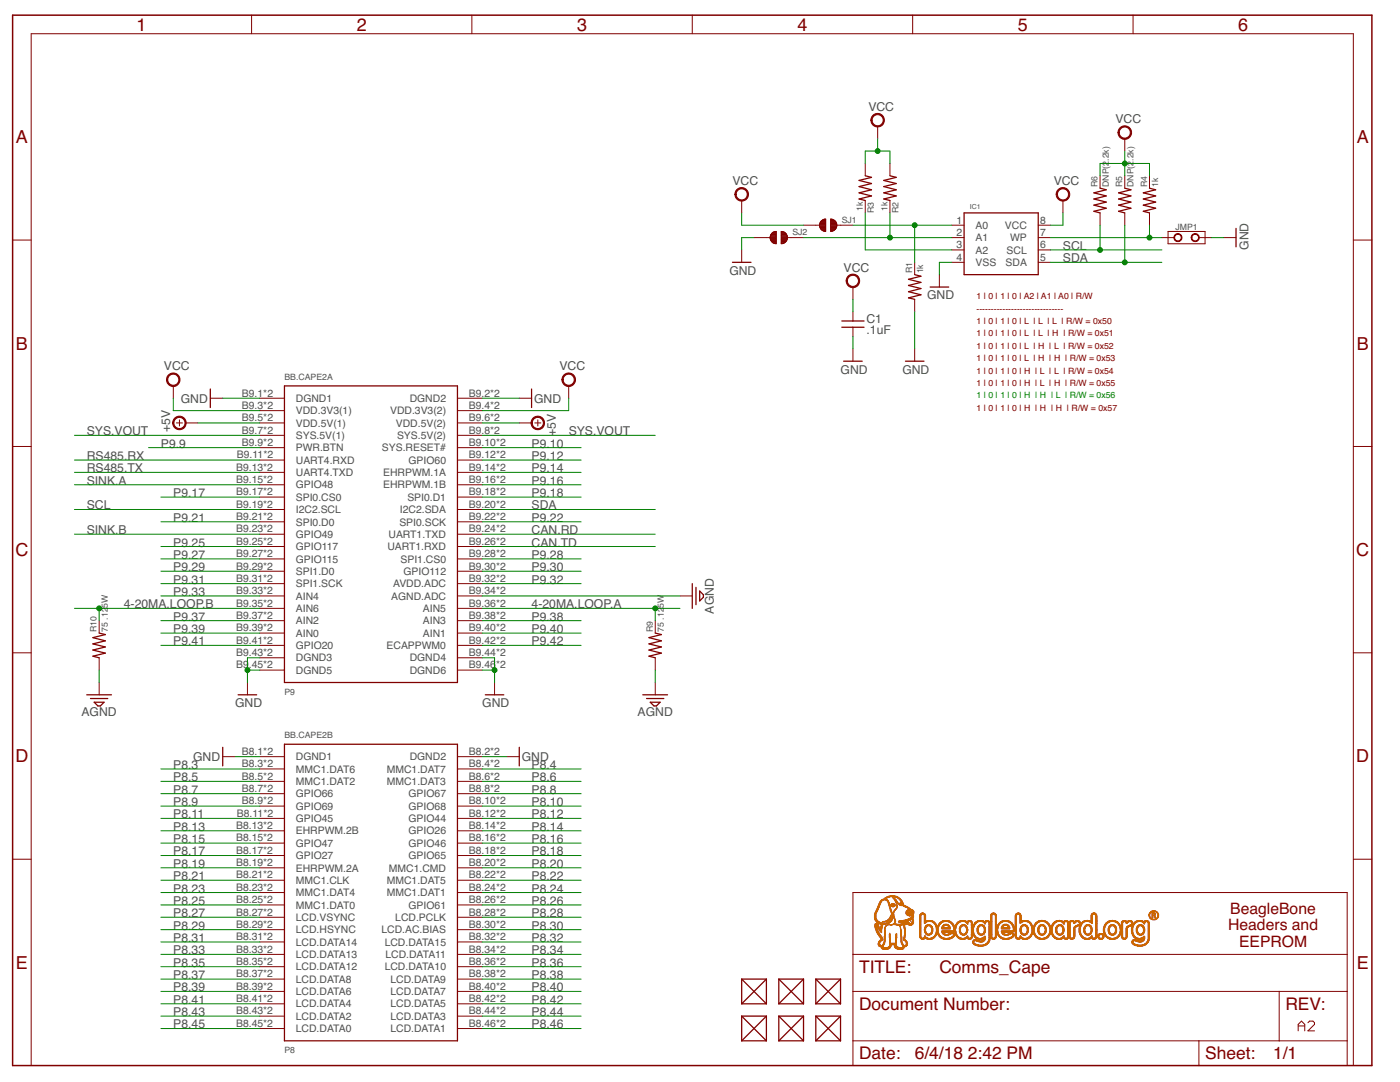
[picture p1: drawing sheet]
<svg xmlns="http://www.w3.org/2000/svg" width="279mm" height="216mm" viewBox="0 0 279 216" stroke-linecap="round" stroke-linejoin="round" font-family="sans-serif">
<defs><g id="words">
<g font-size="3.6" fill="#800000">
<text x="27.2" y="6.1">1</text>
<text x="71.2" y="6.1">2</text>
<text x="115.2" y="6.1">3</text>
<text x="159.2" y="6.1">4</text>
<text x="203.1" y="6.1">5</text>
<text x="247.1" y="6.1">6</text>
<text x="3.2" y="28.6">A</text>
<text x="270.8" y="28.6">A</text>
<text x="3.2" y="69.8">B</text>
<text x="270.8" y="69.8">B</text>
<text x="3.1" y="110.9">C</text>
<text x="270.7" y="110.9">C</text>
<text x="3.1" y="152.1">D</text>
<text x="270.7" y="152.1">D</text>
<text x="3.2" y="193.3">E</text>
<text x="270.8" y="193.3">E</text>
</g>
<g font-size="3.5" fill="#800000">
<text x="171.4" y="194.1">TITLE:</text>
<text x="187.5" y="194.1">Comms_Cape</text>
<text x="171.4" y="201.5">Document Number:</text>
<text x="256.5" y="201.5">REV:</text>
<text x="171.4" y="211.4">Date:</text>
<text x="182.5" y="211.4">6/4/18</text>
<text x="193.2" y="211.4">2:42 PM</text>
<text x="240.5" y="211.4">Sheet:</text>
<text x="254.1" y="211.4">1/1</text>
</g>
<g font-size="3.1" fill="#800000">
<text x="245.1" y="185.6">Headers and</text>
<text x="245.5" y="182.3">BeagleBone</text>
<text x="247.3" y="188.9">EEPROM</text>
</g>
<g font-size="2.4" fill="#505050">
<text x="173.3" y="22.1">VCC</text>
<text x="222.6" y="24.6">VCC</text>
<text x="146.2" y="36.9">VCC</text>
<text x="210.3" y="36.9">VCC</text>
<text x="212.1" y="49.9">SCL</text>
<text x="212.1" y="52.3">SDA</text>
<text x="249.1" y="49.9" transform="rotate(-90 249.1 49.9)">GND</text>
<text x="145.6" y="54.8">GND</text>
<text x="168.4" y="54.2">VCC</text>
<text x="185" y="59.7">GND</text>
<text x="172.9" y="64.4">C1</text>
<text x="172.9" y="66.6">.1uF</text>
<text x="32.7" y="73.9">VCC</text>
<text x="111.6" y="73.9">VCC</text>
<text x="167.8" y="74.5">GND</text>
<text x="180.1" y="74.5">GND</text>
<text x="36.1" y="80.3">GND</text>
<text x="106.6" y="80.3">GND</text>
<text x="17.3" y="86.9">SYS.VOUT</text>
<text x="32.1" y="89.3">P9.9</text>
<text x="34" y="86.2" transform="rotate(-90 34 86.2)">+5V</text>
<text x="106.1" y="89.3">P9.10</text>
<text x="110.9" y="87" transform="rotate(-90 110.9 87)">+5V</text>
<text x="113.5" y="86.9">SYS.VOUT</text>
<text x="17.3" y="91.8">RS485.RX</text>
<text x="17.3" y="94.3">RS485.TX</text>
<text x="106.1" y="94.3">P9.14</text>
<text x="106.1" y="91.8">P9.12</text>
<text x="17.3" y="101.7">SCL</text>
<text x="17.3" y="96.7">SINK.A</text>
<text x="34.6" y="99.2">P9.17</text>
<text x="106.1" y="101.7">SDA</text>
<text x="106.1" y="96.7">P9.16</text>
<text x="106.1" y="99.2">P9.18</text>
<text x="17.3" y="106.6">SINK.B</text>
<text x="34.6" y="104.1">P9.21</text>
<text x="106.1" y="106.6">CAN.RD</text>
<text x="106.1" y="104.1">P9.22</text>
<text x="34.6" y="109.1">P9.25</text>
<text x="34.6" y="111.5">P9.27</text>
<text x="34.6" y="114">P9.29</text>
<text x="106.1" y="109.1">CAN.TD</text>
<text x="106.1" y="111.5">P9.28</text>
<text x="106.1" y="114">P9.30</text>
<text x="34.6" y="116.5">P9.31</text>
<text x="34.6" y="118.9">P9.33</text>
<text x="106.1" y="116.5">P9.32</text>
<text x="24.7" y="121.4">4-20MA.LOOP.B</text>
<text x="34.6" y="123.9">P9.37</text>
<text x="106.1" y="121.4">4-20MA.LOOP.A</text>
<text x="106.1" y="123.9">P9.38</text>
<text x="142.5" y="122.4" transform="rotate(-90 142.5 122.4)">AGND</text>
<text x="34.6" y="126.3">P9.39</text>
<text x="34.6" y="128.8">P9.41</text>
<text x="106.1" y="126.3">P9.40</text>
<text x="106.1" y="128.8">P9.42</text>
<text x="16.3" y="143">AGND</text>
<text x="46.9" y="141.1">GND</text>
<text x="96.2" y="141.1">GND</text>
<text x="127.2" y="143">AGND</text>
<text x="34.6" y="153.4">P8.3</text>
<text x="34.6" y="155.9">P8.5</text>
<text x="38.5" y="151.8">GND</text>
<text x="104.1" y="151.8">GND</text>
<text x="106.1" y="153.4">P8.4</text>
<text x="106.1" y="155.9">P8.6</text>
<text x="34.6" y="158.4">P8.7</text>
<text x="34.6" y="160.8">P8.9</text>
<text x="106.1" y="158.4">P8.8</text>
<text x="106.1" y="160.8">P8.10</text>
<text x="34.6" y="163.3">P8.11</text>
<text x="34.6" y="165.8">P8.13</text>
<text x="106.1" y="163.3">P8.12</text>
<text x="106.1" y="165.8">P8.14</text>
<text x="34.6" y="168.2">P8.15</text>
<text x="34.6" y="170.7">P8.17</text>
<text x="34.6" y="173.2">P8.19</text>
<text x="106.1" y="168.2">P8.16</text>
<text x="106.1" y="170.7">P8.18</text>
<text x="106.1" y="173.2">P8.20</text>
<text x="34.6" y="175.6">P8.21</text>
<text x="34.6" y="178.1">P8.23</text>
<text x="106.1" y="175.6">P8.22</text>
<text x="106.1" y="178.1">P8.24</text>
<text x="34.6" y="180.6">P8.25</text>
<text x="34.6" y="183">P8.27</text>
<text x="34.6" y="185.5">P8.29</text>
<text x="106.1" y="180.6">P8.26</text>
<text x="106.1" y="183">P8.28</text>
<text x="106.1" y="185.5">P8.30</text>
<text x="34.6" y="188">P8.31</text>
<text x="34.6" y="190.4">P8.33</text>
<text x="106.1" y="188">P8.32</text>
<text x="106.1" y="190.4">P8.34</text>
<text x="34.6" y="192.9">P8.35</text>
<text x="34.6" y="195.4">P8.37</text>
<text x="34.6" y="197.8">P8.39</text>
<text x="106.1" y="192.9">P8.36</text>
<text x="106.1" y="195.4">P8.38</text>
<text x="106.1" y="197.8">P8.40</text>
<text x="34.6" y="200.3">P8.41</text>
<text x="34.6" y="202.8">P8.43</text>
<text x="106.1" y="200.3">P8.42</text>
<text x="106.1" y="202.8">P8.44</text>
<text x="34.6" y="205.2">P8.45</text>
<text x="106.1" y="205.2">P8.46</text>
</g>
<g font-size="2.1" fill="#505050">
<text x="190.9" y="44.6">1</text>
<text x="190.9" y="47.1">2</text>
<text x="194.7" y="45.7">A0</text>
<text x="200.6" y="45.7">VCC</text>
<text x="207.6" y="47.1">7</text>
<text x="207.6" y="44.6">8</text>
<text x="190.9" y="49.5">3</text>
<text x="190.9" y="52">4</text>
<text x="194.7" y="48.2">A1</text>
<text x="194.7" y="50.6">A2</text>
<text x="194.7" y="53.1">VSS</text>
<text x="200.7" y="53.1">SDA</text>
<text x="200.9" y="50.6">SCL</text>
<text x="201.6" y="48.2">WP</text>
<text x="207.6" y="52">5</text>
<text x="207.6" y="49.5">6</text>
<text x="48.3" y="79.1">B9.1*2</text>
<text x="48.3" y="81.6">B9.3*2</text>
<text x="59" y="80.2">DGND1</text>
<text x="59" y="82.7">VDD.3V3(1)</text>
<text x="77.9" y="82.7">VDD.3V3(2)</text>
<text x="81.8" y="80.2">DGND2</text>
<text x="93.6" y="79.1">B9.2*2</text>
<text x="93.6" y="81.6">B9.4*2</text>
<text x="48.3" y="84.1">B9.5*2</text>
<text x="48.3" y="86.5">B9.7*2</text>
<text x="48.3" y="89">B9.9*2</text>
<text x="59" y="85.1">VDD.5V(1)</text>
<text x="59" y="87.6">SYS.5V(1)</text>
<text x="79" y="85.1">VDD.5V(2)</text>
<text x="79.2" y="87.6">SYS.5V(2)</text>
<text x="93.6" y="84.1">B9.6*2</text>
<text x="93.6" y="86.5">B9.8*2</text>
<text x="93.6" y="89">B9.10*2</text>
<text x="47.1" y="93.9">B9.13*2</text>
<text x="47.3" y="91.5">B9.11*2</text>
<text x="59" y="90.1">PWR.BTN</text>
<text x="59" y="92.5">UART4.RXD</text>
<text x="59" y="95">UART4.TXD</text>
<text x="76.2" y="90.1">SYS.RESET#</text>
<text x="76.5" y="95">EHRPWM.1A</text>
<text x="81.5" y="92.5">GPIO60</text>
<text x="93.6" y="91.5">B9.12*2</text>
<text x="93.6" y="93.9">B9.14*2</text>
<text x="47.1" y="96.4">B9.15*2</text>
<text x="47.1" y="98.8">B9.17*2</text>
<text x="47.1" y="101.3">B9.19*2</text>
<text x="59" y="97.5">GPIO48</text>
<text x="59" y="99.9">SPI0.CS0</text>
<text x="76.5" y="97.5">EHRPWM.1B</text>
<text x="81.3" y="99.9">SPI0.D1</text>
<text x="93.6" y="96.4">B9.16*2</text>
<text x="93.6" y="98.8">B9.18*2</text>
<text x="93.6" y="101.3">B9.20*2</text>
<text x="47.1" y="106.2">B9.23*2</text>
<text x="47.1" y="103.8">B9.21*2</text>
<text x="59" y="102.4">I2C2.SCL</text>
<text x="59" y="107.3">GPIO49</text>
<text x="59" y="104.9">SPI0.D0</text>
<text x="77.5" y="107.3">UART1.TXD</text>
<text x="79.7" y="104.9">SPI0.SCK</text>
<text x="79.8" y="102.4">I2C2.SDA</text>
<text x="93.6" y="103.8">B9.22*2</text>
<text x="93.6" y="106.2">B9.24*2</text>
<text x="47.1" y="108.7">B9.25*2</text>
<text x="47.1" y="111.2">B9.27*2</text>
<text x="47.1" y="113.6">B9.29*2</text>
<text x="59" y="109.8">GPIO117</text>
<text x="59" y="112.3">GPIO115</text>
<text x="77.3" y="109.8">UART1.RXD</text>
<text x="79.9" y="112.3">SPI1.CS0</text>
<text x="93.6" y="108.7">B9.26*2</text>
<text x="93.6" y="111.2">B9.28*2</text>
<text x="93.6" y="113.6">B9.30*2</text>
<text x="47.1" y="116.1">B9.31*2</text>
<text x="47.1" y="118.6">B9.33*2</text>
<text x="59" y="114.7">SPI1.D0</text>
<text x="59" y="117.2">SPI1.SCK</text>
<text x="59" y="119.7">AIN4</text>
<text x="78.1" y="119.7">AGND.ADC</text>
<text x="78.5" y="117.2">AVDD.ADC</text>
<text x="80.5" y="114.7">GPIO112</text>
<text x="93.6" y="116.1">B9.32*2</text>
<text x="93.6" y="118.6">B9.34*2</text>
<text x="47.1" y="121">B9.35*2</text>
<text x="47.1" y="123.5">B9.37*2</text>
<text x="47.1" y="126">B9.39*2</text>
<text x="59" y="122.1">AIN6</text>
<text x="59" y="124.6">AIN2</text>
<text x="84.4" y="122.1">AIN5</text>
<text x="84.4" y="124.6">AIN3</text>
<text x="93.6" y="121">B9.36*2</text>
<text x="93.6" y="123.5">B9.38*2</text>
<text x="93.6" y="126">B9.40*2</text>
<text x="47.1" y="128.4">B9.41*2</text>
<text x="47.1" y="130.9">B9.43*2</text>
<text x="59" y="127.1">AIN0</text>
<text x="59" y="129.5">GPIO20</text>
<text x="59" y="132">DGND3</text>
<text x="77.2" y="129.5">ECAPPWM0</text>
<text x="81.8" y="132">DGND4</text>
<text x="84.4" y="127.1">AIN1</text>
<text x="93.6" y="130.9">B9.44*2</text>
<text x="93.6" y="128.4">B9.42*2</text>
<text x="47.1" y="133.4">B9</text>
<text x="49.7" y="133.4">.45*2</text>
<text x="59" y="134.5">DGND5</text>
<text x="81.8" y="134.5">DGND6</text>
<text x="93.6" y="133.4">B9.46</text>
<text x="99" y="133.4">*2</text>
<text x="48.3" y="150.6">B8.1*2</text>
<text x="48.3" y="153.1">B8.3*2</text>
<text x="48.3" y="155.6">B8.5*2</text>
<text x="59" y="151.7">DGND1</text>
<text x="59" y="154.2">MMC1.DAT6</text>
<text x="77.2" y="154.2">MMC1.DAT7</text>
<text x="81.8" y="151.7">DGND2</text>
<text x="93.6" y="150.6">B8.2*2</text>
<text x="93.6" y="153.1">B8.4*2</text>
<text x="93.6" y="155.6">B8.6*2</text>
<text x="48.3" y="158">B8.7*2</text>
<text x="48.3" y="160.5">B8.9*2</text>
<text x="59" y="156.6">MMC1.DAT2</text>
<text x="59" y="159.1">GPIO66</text>
<text x="59" y="161.6">GPIO69</text>
<text x="77.2" y="156.6">MMC1.DAT3</text>
<text x="81.5" y="159.1">GPIO67</text>
<text x="81.5" y="161.6">GPIO68</text>
<text x="93.6" y="158">B8.8*2</text>
<text x="93.6" y="160.5">B8.10*2</text>
<text x="47.1" y="165.4">B8.13*2</text>
<text x="47.1" y="167.9">B8.15*2</text>
<text x="47.3" y="163">B8.11*2</text>
<text x="59" y="164">GPIO45</text>
<text x="59" y="166.5">EHRPWM.2B</text>
<text x="81.5" y="164">GPIO44</text>
<text x="81.5" y="166.5">GPIO26</text>
<text x="93.6" y="163">B8.12*2</text>
<text x="93.6" y="165.4">B8.14*2</text>
<text x="93.6" y="167.9">B8.16*2</text>
<text x="47.1" y="170.4">B8.17*2</text>
<text x="47.1" y="172.8">B8.19*2</text>
<text x="59" y="169">GPIO47</text>
<text x="59" y="171.4">GPIO27</text>
<text x="59" y="173.9">EHRPWM.2A</text>
<text x="77.6" y="173.9">MMC1.CMD</text>
<text x="81.5" y="169">GPIO46</text>
<text x="81.5" y="171.4">GPIO65</text>
<text x="93.6" y="170.4">B8.18*2</text>
<text x="93.6" y="172.8">B8.20*2</text>
<text x="47.1" y="175.3">B8.21*2</text>
<text x="47.1" y="177.8">B8.23*2</text>
<text x="59" y="176.4">MMC1.CLK</text>
<text x="59" y="178.8">MMC1.DAT4</text>
<text x="77.2" y="176.4">MMC1.DAT5</text>
<text x="77.2" y="178.8">MMC1.DAT1</text>
<text x="93.6" y="175.3">B8.22*2</text>
<text x="93.6" y="177.8">B8.24*2</text>
<text x="47.1" y="180.2">B8.25*2</text>
<text x="47.1" y="182.7">B8.27*2</text>
<text x="47.1" y="185.2">B8.29*2</text>
<text x="59" y="181.3">MMC1.DAT0</text>
<text x="59" y="183.8">LCD.VSYNC</text>
<text x="78.9" y="183.8">LCD.PCLK</text>
<text x="81.5" y="181.3">GPIO61</text>
<text x="93.6" y="180.2">B8.26*2</text>
<text x="93.6" y="182.7">B8.28*2</text>
<text x="93.6" y="185.2">B8.30*2</text>
<text x="47.1" y="187.6">B8.31*2</text>
<text x="47.1" y="190.1">B8.33*2</text>
<text x="59" y="186.2">LCD.HSYNC</text>
<text x="59" y="188.7">LCD.DATA14</text>
<text x="59" y="191.2">LCD.DATA13</text>
<text x="76.1" y="186.2">LCD.AC.BIAS</text>
<text x="76.8" y="188.7">LCD.DATA15</text>
<text x="76.9" y="191.2">LCD.DATA11</text>
<text x="93.6" y="187.6">B8.32*2</text>
<text x="93.6" y="190.1">B8.34*2</text>
<text x="47.1" y="192.5">B8.35*2</text>
<text x="47.1" y="195">B8.37*2</text>
<text x="47.1" y="197.5">B8.39*2</text>
<text x="59" y="193.6">LCD.DATA12</text>
<text x="59" y="196.1">LCD.DATA8</text>
<text x="76.8" y="193.6">LCD.DATA10</text>
<text x="77.9" y="196.1">LCD.DATA9</text>
<text x="93.6" y="192.5">B8.36*2</text>
<text x="93.6" y="195">B8.38*2</text>
<text x="93.6" y="197.5">B8.40*2</text>
<text x="47.1" y="199.9">B8.41*2</text>
<text x="47.1" y="202.4">B8.43*2</text>
<text x="59" y="198.6">LCD.DATA6</text>
<text x="59" y="201">LCD.DATA4</text>
<text x="59" y="203.5">LCD.DATA2</text>
<text x="77.9" y="198.6">LCD.DATA7</text>
<text x="77.9" y="201">LCD.DATA5</text>
<text x="77.9" y="203.5">LCD.DATA3</text>
<text x="93.6" y="199.9">B8.42*2</text>
<text x="93.6" y="202.4">B8.44*2</text>
<text x="47.1" y="204.9">B8.45*2</text>
<text x="59" y="206">LCD.DATA0</text>
<text x="77.9" y="206">LCD.DATA1</text>
<text x="93.6" y="204.9">B8.46*2</text>
</g>
<g font-size="1.7" fill="#505050">
<text x="221.3" y="32.1" transform="rotate(-90 221.3 32.1)">.2k)</text>
<text x="226.2" y="32.1" transform="rotate(-90 226.2 32.1)">.2k)</text>
<text x="219" y="37.3" transform="rotate(-90 219 37.3)">R6</text>
<text x="221.3" y="37.3" transform="rotate(-90 221.3 37.3)">DNP(2</text>
<text x="224" y="37.3" transform="rotate(-90 224 37.3)">R5</text>
<text x="226.2" y="37.3" transform="rotate(-90 226.2 37.3)">DNP(2</text>
<text x="228.9" y="37.3" transform="rotate(-90 228.9 37.3)">R4</text>
<text x="231.1" y="37.3" transform="rotate(-90 231.1 37.3)">1k</text>
<text x="158.1" y="46.9">SJ2</text>
<text x="168" y="44.5">SJ1</text>
<text x="172.2" y="42.1" transform="rotate(-90 172.2 42.1)">1k</text>
<text x="174.4" y="42.5" transform="rotate(-90 174.4 42.5)">R3</text>
<text x="177.1" y="42.1" transform="rotate(-90 177.1 42.1)">1k</text>
<text x="179.3" y="42.5" transform="rotate(-90 179.3 42.5)">R2</text>
<text x="234.6" y="45.9">JMP1</text>
<text x="182.1" y="54.6" transform="rotate(-90 182.1 54.6)">R1</text>
<text x="184.3" y="54.6" transform="rotate(-90 184.3 54.6)">1k</text>
<text x="56.8" y="75.8">BB.CAPE2A</text>
<text x="21.5" y="121.2" transform="rotate(-90 21.5 121.2)">5W</text>
<text x="132.5" y="121.2" transform="rotate(-90 132.5 121.2)">5W</text>
<text x="19.3" y="126.1" transform="rotate(-90 19.3 126.1)">R10</text>
<text x="21.5" y="126.1" transform="rotate(-90 21.5 126.1)">75 .12</text>
<text x="130.3" y="126.1" transform="rotate(-90 130.3 126.1)">R9</text>
<text x="132.5" y="126.1" transform="rotate(-90 132.5 126.1)">75 .12</text>
<text x="56.8" y="138.6">P9</text>
<text x="56.8" y="147.3">BB.CAPE2B</text>
<text x="56.8" y="210.2">P8</text>
</g>
<g font-size="1.7" fill="#800000">
<text x="194.9" y="59.7">1 | 0 | 1 | 0 | A2 | A1 | A0 | R/W</text>
<text x="194.9" y="64.7">1 | 0 | 1 | 0 | L | L | L | R/W = 0x50</text>
<text x="194.9" y="62.2">------------------------------</text>
<text x="194.9" y="67.1">1 | 0 | 1 | 0 | L | L | H | R/W = 0x51</text>
<text x="194.9" y="69.6">1 | 0 | 1 | 0 | L | H | L | R/W = 0x52</text>
<text x="194.9" y="72.1">1 | 0 | 1 | 0 | L | H | H | R/W = 0x53</text>
<text x="194.9" y="74.5">1 | 0 | 1 | 0 | H | L | L | R/W = 0x54</text>
<text x="194.9" y="77">1 | 0 | 1 | 0 | H | L | H | R/W = 0x55</text>
<text x="194.9" y="81.9">1 | 0 | 1 | 0 | H | H | H | R/W = 0x57</text>
</g>
<text font-size="1.7" fill="#008000" x="194.9" y="79.5">1 | 0 | 1 | 0 | H | H | L | R/W = 0x56</text>
<text font-size="1.4" fill="#505050" x="193.6" y="41.7">IC1</text>
</g></defs>
<g fill="none" stroke="#800000" stroke-width=".2">
<path d="M50.2 3v3.7M94.2 3v3.7M138.2 3v3.7M182.1 3v3.7M226.1 3v3.7M172.7 32.6v2.5M175.2 25.2v2.5M177.6 32.6v2.5M219.5 35.1v2.4M224.5 27.7v2.4M224.5 35.1v2.4M229.4 35.1v2.4"/>
<path d="M2.5 47.9h3.7M148 40v2.5M148 49.9v2.4M150.5 47.4h3.2M153.7 47.4l.1 .4M153.7 47.5h1.2M153.7 47.4h1.2M153.7 47.6h1.2M153.7 47.3h1.2M153.7 47.7h1.2M153.7 47.1h1.2M153.8 47h1.1"/>
<path d="M153.8 47.8l.2 .4M153.8 47.8h1.1M153.8 46.9h1.1M153.8 48h1.1M153.9 46.8l-.2 .6M153.9 46.8h1M153.9 48.1h1M153.9 46.7h1M154 48.2h.9M154 46.6h.9M154.1 48.3h.8M154.2 46.4h.7"/>
<path d="M154.2 48.4h.7M154.3 46.3l.6-.1v2.4h-.4l-.5-.4M154.3 46.3l-.4 .5M154.3 46.3h.6M154.5 48.5h.4M154.6 46.2h.3M155.9 48.5h.5M155.9 48.4h.7M155.9 48.3h.9M155.9 48.2h1M155.9 48.1h1.1M155.9 48h1.1"/>
<path d="M155.9 47.8h1.2M155.9 47.7h1.2M155.9 47.6h1.2M155.9 47.5h1.2M155.9 47.4h1.2M155.9 47.3h1.2M155.9 47.1h1.2M155.9 47h1.2M155.9 46.9h1.1M155.9 46.8h1.1M155.9 46.7h1M155.9 46.6h.9"/>
<path d="M155.9 46.4h.8M155.9 46.3h.6M155.9 46.2h.3M156.5 46.3l-.6-.1v2.4h.4l.6-.4M156.5 46.3l.4 .3 .2 .8M157 48l-.1 .2M157.1 47.8l-.1 .2M157.1 47.4h3.3M157.1 47.4v.4M160.4 44.9h4.4M163.6 45.2l.3 .5M163.6 44.7v.5"/>
<path d="M163.6 45.2h1.2M163.6 45.1h1.2M163.6 44.8h1.2M163.6 44.7h1.2M163.6 45.3h1.2M163.6 44.6h1.2M163.6 45.4h1.2M163.7 44.5h1.1M163.7 45.5h1.1M163.7 44.4h1.1M163.8 45.6h1M163.8 44.2h1"/>
<path d="M163.9 45.7l.3 .3M163.9 44.2l-.3 .5M163.9 45.8h.9M163.9 44.1h.9M164 45.9h.8M164 44l.8-.3v2.5l-.4-.1M164 44l-.1 .2M164 44h.8M164.1 46h.7M164.1 43.9h.7M164.2 46l.2 .1M164.4 46.1h.4"/>
<path d="M164.4 43.8h.4M165.8 44.9h4.4M165.8 46.1h.4M165.8 46h.6M165.8 45.9h.8M165.8 45.8h.9M165.8 45.6h1M165.8 45.5h1.1M165.8 45.4h1.1M165.8 45.3h1.2M165.8 45.2h1.2M165.8 45.1h1.2"/>
<path d="M165.8 44.8h1.2M165.8 44.7h1.2M165.8 44.6h1.2M165.8 44.5h1.1M165.8 44.4h1.1M165.8 44.2h1M165.8 44.1h.9M165.8 44h.8M165.8 43.9h.6M165.8 43.8h.4M166.8 45.6l-.6 .5M167 44.7a1.26 1.26 0 0 0-1.2-1v2.5l.4-.1"/>
<path d="M167 44.7v.5M167 45.2l-.2 .4M170.2 57.3v2.4M172.7 40v2.5M177.6 40v2.5M182.5 52.3v2.5M182.5 59.7v2.5M187.5 54.8v2.5M189.9 47.4h2.5M189.9 44.9h2.5M189.9 49.9h2.5M189.9 52.3h2.5"/>
<path d="M207.2 47.4h2.5M207.2 44.9h2.5M207.2 49.9h2.5M207.2 52.3h2.5M212.1 40v2.5M219.5 42.5v2.4M224.5 42.5v2.4M229.4 42.5v2.4M231.9 47.4h2.4M233.1 46.2h7.4v2.4h-7.4zM239.3 47.4h2.4M244.2 47.4h2.5"/>
<path d="M270.1 47.9h3.7M34.6 77v2.5M42 79.5h2.4M51.8 79.5h5M91.3 79.5h4.9M103.6 79.5h2.5M113.5 77v2.5M170.2 62.2v1.9M170.2 65.3v1.8M170.2 69.6v2.5M182.5 69.6v2.5M2.5 89.1h3.7"/>
<path d="M35.2 84.4h1.2M35.8 83.8v1.2M37 84.4h2.5M51.8 84.4h5M51.8 81.9h5M51.8 86.9h5M51.8 89.3h5M51.8 91.8h5M51.8 94.3h5M51.8 96.7h5M51.8 99.2h5M91.3 84.4h4.9"/>
<path d="M91.3 81.9h4.9M91.3 86.9h4.9M91.3 89.3h4.9M91.3 91.8h4.9M91.3 94.3h4.9M91.3 96.7h4.9M91.3 99.2h4.9M103.6 84.4h2.5M106.7 84.4h1.2M107.3 83.8v1.2M270.1 89.1h3.7M51.8 118.9h5"/>
<path d="M51.8 101.7h5M51.8 106.6h5M51.8 104.1h5M51.8 109.1h5M51.8 111.5h5M51.8 114h5M51.8 116.5h5M91.3 118.9h4.9M91.3 101.7h4.9M91.3 106.6h4.9M91.3 104.1h4.9M91.3 109.1h4.9"/>
<path d="M91.3 111.5h4.9M91.3 114h4.9M91.3 116.5h4.9M135.7 118.9h2.5M2.5 130.3h3.7M19.8 123.8v2.5M19.8 131.3v2.4M19.8 136.2v2.4M49.4 136.2v2.4M51.8 121.4h5M51.8 123.8h5M51.8 126.3h5"/>
<path d="M51.8 128.8h5M51.8 131.3h5M51.8 133.7h5M91.3 121.4h4.9M91.3 123.8h4.9M91.3 126.3h4.9M91.3 128.8h4.9M91.3 131.3h4.9M91.3 133.7h4.9M98.7 136.2v2.4M130.8 123.8v2.5M130.8 131.3v2.4"/>
<path d="M130.8 136.2v2.4M270.1 130.3h3.7M44.4 151h2.5M51.8 151h5M51.8 153.4h5M51.8 155.9h5M51.8 158.4h5M91.3 151h4.9M91.3 153.4h4.9M91.3 155.9h4.9M91.3 158.4h4.9M101.2 151h2.4"/>
<path d="M2.5 171.4h3.7M51.8 160.8h5M51.8 163.3h5M51.8 165.8h5M51.8 168.2h5M51.8 170.7h5M51.8 173.2h5M51.8 175.6h5M51.8 178.1h5M91.3 160.8h4.9M91.3 163.3h4.9M91.3 165.8h4.9"/>
<path d="M91.3 168.2h4.9M91.3 170.7h4.9M91.3 173.2h4.9M91.3 175.6h4.9M91.3 178.1h4.9M170.2 178.1h98.7v34.5h-98.7zM270.1 171.4h3.7M51.8 180.6h5M51.8 183h5M51.8 185.5h5M51.8 188h5M51.8 190.4h5"/>
<path d="M51.8 192.9h5M51.8 195.4h5M51.8 197.8h5M91.3 180.6h4.9M91.3 183h4.9M91.3 185.5h4.9M91.3 188h4.9M91.3 190.4h4.9M91.3 192.9h4.9M91.3 195.4h4.9M91.3 197.8h4.9M170.2 190.4h98.7"/>
<path d="M170.2 197.8h98.7M255.3 197.8v9.9M6.2 212.6v-205.9h263.9v205.9M51.8 200.3h5M51.8 202.8h5M51.8 205.2h5M91.3 200.3h4.9M91.3 202.8h4.9M91.3 205.2h4.9M170.2 207.7h98.7M239.3 207.7v4.9M259.1 205.7v-1.3l.6-.6 .7 .6v1.3"/>
<path d="M259.1 204.7h1.3M261 204.1l.4-.3h.6l.3 .3v.3l-1.3 1.3h1.3"/>
</g>
<g fill="none" stroke="#800000" stroke-width=".25">
<path d="M172.7 35.1l1.2 .3-2.5 .6 2.5 .6-2.5 .6 2.5 .7-2.5 .6 2.5 .6-2.5 .6 1.3 .3M177.6 35.1l1.3 .3-2.5 .6 2.5 .6-2.5 .6 2.5 .7-2.5 .6 2.5 .6-2.5 .6 1.2 .3M219.5 37.5l1.3 .4-2.5 .6 2.5 .6-2.5 .6 2.5 .6-2.5 .6 2.5 .7-2.5 .6 1.2 .3M224.5 37.5l1.2 .4-2.5 .6 2.5 .6-2.5 .6 2.5 .6-2.5 .6 2.5 .7-2.5 .6 1.3 .3M229.4 37.5l1.2 .4-2.4 .6 2.4 .6-2.4 .6 2.4 .6-2.4 .6 2.4 .7-2.4 .6 1.2 .3M146.2 52.3h3.7M182.5 54.8l1.3 .3-2.5 .6 2.5 .6-2.5 .7 2.5 .6-2.5 .6 2.5 .6-2.5 .6 1.2 .3M185.6 57.3h3.7M192.4 42.5h14.8v12.3h-14.8zM246.7 45.6v3.7M42 77.6v3.7M56.8 77h34.5v59.2h-34.5z"/>
<path d="M106.1 77.6v3.7M168 65.3h4.4M168 64.1h4.4M168.4 72.1h3.7M180.7 72.1h3.7M138.2 116.5v4.9M138.9 117.2v3.4M139.6 117.9l.8 .8v.5l-.8 .7zM17.3 138.6h4.9M18.1 139.4h3.4M19.8 126.3l1.2 .3-2.5 .6 2.5 .7-2.5 .6 2.5 .6-2.5 .6 2.5 .6-2.5 .6 1.3 .4M47.5 138.6h3.7"/>
<path d="M96.9 138.6h3.6M128.3 138.6h4.9M129 139.4h3.5M130.8 126.3l1.2 .3-2.5 .6 2.5 .7-2.5 .6 2.5 .6-2.5 .6 2.5 .6-2.5 .6 1.3 .4M18.8 140.1h2l-.8 .8h-.5zM44.4 149.1v3.7M56.8 148.5h34.5v59.2h-34.5zM103.6 149.1v3.7M129.8 140.1h1.9l-.7 .8h-.5zM148 195.4v4.9M148 195.4l5 4.9M148 195.4h5"/>
<path d="M153 195.4v4.9M153 195.4l-5 4.9M155.4 195.4v4.9M155.4 195.4l5 4.9M155.4 195.4h5M160.4 195.4l-5 4.9M160.4 195.4v4.9M162.8 195.4v4.9M162.8 195.4h4.9M162.8 195.4l4.9 4.9M167.7 195.4l-4.9 4.9M167.7 195.4v4.9"/>
<path d="M148 202.8l5 4.9M148 202.8h5M148 207.7h5M148 202.8v4.9M148 200.3h5M153 202.8l-5 4.9M153 202.8v4.9M155.4 202.8h5M155.4 207.7h5M155.4 202.8l5 4.9M155.4 202.8v4.9M155.4 200.3h5"/>
<path d="M160.4 202.8l-5 4.9M160.4 202.8v4.9M162.8 202.8h4.9M162.8 207.7h4.9M162.8 202.8l4.9 4.9M162.8 202.8v4.9M162.8 200.3h4.9M167.7 202.8l-4.9 4.9M167.7 202.8v4.9"/>
</g>
<g fill="#800000" stroke="#800000" stroke-width=".2">
<path d="M223.5 25.5a1.36 1.36 0 0 1 2.1 .2 1.36 1.36 0 0 1-.7 2.1 1.36 1.36 0 0 1-1.8-1.3h.3a1.11 1.11 0 0 1 1.6-1 1.11 1.11 0 0 1 .1 1.9 1.11 1.11 0 0 1-1.7-.7v-.2h-.3z" fill-rule="evenodd"/>
<path d="M234.4 46.9a.81 .81 0 0 1 1.3 0 .81 .81 0 0 1-.4 1.3 .81 .81 0 0 1-1-.8h.1a.66 .66 0 0 1 1-.5 .66 .66 0 0 1 .1 1.1 .66 .66 0 0 1-1.1-.4v-.2h-.1z" fill-rule="evenodd"/>
<path d="M237.9 46.9a.81 .81 0 0 1 1.3 0 .81 .81 0 0 1-.4 1.3 .81 .81 0 0 1-1.1-.8h.2a.66 .66 0 0 1 .9-.5 .66 .66 0 0 1 .2 1.1 .66 .66 0 0 1-1.1-.4v-.2h-.2z" fill-rule="evenodd"/>
<path d="M169.2 55.1a1.35 1.35 0 0 1 2.2 .2 1.35 1.35 0 0 1-.8 2 1.35 1.35 0 0 1-1.7-1.3h.2a1.11 1.11 0 0 1 1.6-1 1.11 1.11 0 0 1 .2 1.9 1.11 1.11 0 0 1-1.8-.6v-.3h-.2z" fill-rule="evenodd"/>
<path d="M174.2 23.1a1.35 1.35 0 0 1 2.1 .2 1.35 1.35 0 0 1-.8 2 1.35 1.35 0 0 1-1.7-1.3h.2a1.11 1.11 0 0 1 1.6-1.1 1.11 1.11 0 0 1 .3 1.9 1.11 1.11 0 0 1-1.8-.5l-.1-.3h-.2z" fill-rule="evenodd"/>
<path d="M112.5 74.8a1.36 1.36 0 0 1 2.2 .3 1.36 1.36 0 0 1-.8 2 1.36 1.36 0 0 1-1.8-1.3h.3a1.11 1.11 0 0 1 1.6-1 1.11 1.11 0 0 1 .2 1.9 1.11 1.11 0 0 1-1.8-.6v-.3h-.3z" fill-rule="evenodd"/>
<path d="M33.6 74.8a1.35 1.35 0 0 1 2.1 .3 1.35 1.35 0 0 1-.7 2 1.35 1.35 0 0 1-1.8-1.3h.3a1.11 1.11 0 0 1 1.5-1.1 1.11 1.11 0 0 1 .3 1.9 1.11 1.11 0 0 1-1.8-.5v-.3h-.3z" fill-rule="evenodd"/>
<path d="M34.8 83.5a1.35 1.35 0 0 1 2.2 .2 1.35 1.35 0 0 1-.8 2 1.35 1.35 0 0 1-1.7-1.3h.2a1.11 1.11 0 0 1 1.6-1.1 1.11 1.11 0 0 1 .2 1.9 1.11 1.11 0 0 1-1.8-.5v-.3h-.2z" fill-rule="evenodd"/>
<path d="M211.2 37.8a1.36 1.36 0 0 1 2.1 .3 1.36 1.36 0 0 1-.8 2 1.36 1.36 0 0 1-1.7-1.3h.2a1.1 1.1 0 0 1 1.6-1.1 1.1 1.1 0 0 1 .3 1.9 1.1 1.1 0 0 1-1.8-.5l-.1-.3h-.2z" fill-rule="evenodd"/>
<path d="M106.3 83.5a1.35 1.35 0 0 1 2.2 .2 1.35 1.35 0 0 1-.8 2 1.35 1.35 0 0 1-1.7-1.3h.2a1.11 1.11 0 0 1 1.6-1.1 1.11 1.11 0 0 1 .3 1.9 1.11 1.11 0 0 1-1.8-.5l-.1-.3h-.2z" fill-rule="evenodd"/>
<path d="M147 37.8a1.36 1.36 0 0 1 2.2 .3 1.36 1.36 0 0 1-.8 2 1.36 1.36 0 0 1-1.7-1.3h.2a1.11 1.11 0 0 1 1.6-.9 1.11 1.11 0 0 1 .2 1.8 1.11 1.11 0 0 1-1.8-.6v-.3h-.2z" fill-rule="evenodd"/>
</g>
<path d="M2.5 3h271.3v209.6h-271.3z" fill="none" stroke="#800000" stroke-width=".3"/>
<g fill="none" stroke="#008000" stroke-width=".2">
<path d="M172.7 32.6v-2.5h4.9v2.5M175.2 27.7v2.4M219.5 35.1v-2.5h9.9v2.5M224.5 30.1v5M148 42.5v2.4h12.4M150.5 47.4h-2.5v2.5M160.4 47.4h29.5M170.2 59.7v2.5M170.2 44.9h19.7M172.7 42.5v7.4h17.2M177.6 42.5v4.9M182.5 44.9v7.4"/>
<path d="M189.9 52.3h-2.4v2.5M209.7 47.4h22.2M209.7 52.3h22.2M209.7 49.9h22.2M212.1 42.5v2.4h-2.4M219.5 44.9v5M224.5 44.9v7.4M229.4 44.9v2.5M241.7 47.4h2.5M34.6 79.5v2.4h17.2M44.4 79.5h7.4M96.2 79.5h7.4"/>
<path d="M113.5 79.5v2.4h-17.3M170.2 67.1v2.5M182.5 62.2v7.4M14.9 86.9h36.9M14.9 91.8h36.9M14.9 94.3h36.9M14.9 96.7h36.9M29.7 89.3h22.1M32.1 99.2h19.7M39.5 84.4h12.3M96.2 84.4h7.4M96.2 86.9h34.6"/>
<path d="M96.2 91.8h19.8M96.2 94.3h19.8M96.2 96.7h19.8M96.2 89.3h19.8M96.2 99.2h19.8M14.9 101.7h36.9M14.9 106.6h36.9M32.1 109.1h19.7M32.1 118.9h19.7M32.1 104.1h19.7M32.1 111.5h19.7M32.1 114h19.7"/>
<path d="M32.1 116.5h19.7M96.2 101.7h34.6M96.2 106.6h34.6M96.2 109.1h34.6M96.2 118.9h39.5M96.2 104.1h19.8M96.2 111.5h19.8M96.2 114h19.8M96.2 116.5h19.8M14.9 121.4h36.9M19.8 121.4v2.4M19.8 133.7v2.5"/>
<path d="M32.1 123.8h19.7M32.1 126.3h19.7M32.1 128.8h19.7M49.4 133.7h2.4M51.8 131.3h-2.4v4.9M96.2 131.3h2.5v4.9M96.2 133.7h2.5M96.2 121.4h39.5M96.2 123.8h19.8M96.2 126.3h19.8M96.2 128.8h19.8M130.8 121.4v2.4"/>
<path d="M130.8 133.7v2.5M32.1 153.4h19.7M32.1 155.9h19.7M32.1 158.4h19.7M46.9 151h4.9M96.2 151h5M96.2 153.4h19.8M96.2 155.9h19.8M96.2 158.4h19.8M32.1 160.8h19.7M32.1 163.3h19.7M32.1 165.8h19.7"/>
<path d="M32.1 168.2h19.7M32.1 170.7h19.7M32.1 173.2h19.7M32.1 175.6h19.7M32.1 178.1h19.7M96.2 160.8h19.8M96.2 163.3h19.8M96.2 165.8h19.8M96.2 168.2h19.8M96.2 170.7h19.8M96.2 173.2h19.8M96.2 175.6h19.8"/>
<path d="M96.2 178.1h19.8M32.1 180.6h19.7M32.1 183h19.7M32.1 185.5h19.7M32.1 188h19.7M32.1 190.4h19.7M32.1 192.9h19.7M32.1 195.4h19.7M32.1 197.8h19.7M96.2 180.6h19.8M96.2 183h19.8M96.2 185.5h19.8"/>
<path d="M96.2 188h19.8M96.2 190.4h19.8M96.2 192.9h19.8M96.2 195.4h19.8M96.2 197.8h19.8M32.1 200.3h19.7M32.1 202.8h19.7M32.1 205.2h19.7M96.2 200.3h19.8M96.2 202.8h19.8M96.2 205.2h19.8"/>
</g>
<g fill="#008000" stroke="#008000" stroke-width=".2">
<circle cx="229.4" cy="47.4" r=".49"/>
<circle cx="224.5" cy="32.6" r=".49"/>
<circle cx="175.2" cy="30.1" r=".49"/>
<circle cx="98.7" cy="133.7" r=".49"/>
<circle cx="49.4" cy="133.7" r=".49"/>
<circle cx="182.5" cy="44.9" r=".49"/>
<circle cx="177.6" cy="47.4" r=".49"/>
<circle cx="219.5" cy="49.9" r=".49"/>
<circle cx="224.5" cy="52.3" r=".49"/>
<circle cx="19.8" cy="121.4" r=".49"/>
<circle cx="130.8" cy="121.4" r=".49"/>
</g>
<g fill="#c60" stroke="#c60" stroke-width=".2">
<path d="M176.3 189.4h.8z"/>
<path d="M179.3 189.4h.7z"/>
<path d="M176.1 189.3l1.2 .1z"/>
<path d="M179 189.3l1.2 .1z"/>
<path d="M176 189.3h1.4z"/>
<path d="M178.9 189.3h1.4z"/>
<path d="M176 189.2l1.5 .1z"/>
<path d="M178.8 189.2l1.6 .1z"/>
<path d="M175.9 189.2h1.7z"/>
<path d="M178.7 189.2h1.7z"/>
<path d="M175.9 189.1h1.8z"/>
<path d="M178.6 189.1h1.8z"/>
<path d="M175.9 189l.5 .1z"/>
<path d="M177.1 189l.6 .1z"/>
<path d="M178.6 189l.8 .1z"/>
<path d="M180 189l.4 .1z"/>
<path d="M175.9 189h.4z"/>
<path d="M177.3 189h.4z"/>
<path d="M178.6 189h.6z"/>
<path d="M180.2 189h.2z"/>
<path d="M175.8 188.9l.5 .1z"/>
<path d="M177.4 188.9l.4 .1z"/>
<path d="M178.5 188.9l.6 .1z"/>
<path d="M180.2 188.9l.4 .1z"/>
<path d="M175.6 188.8l.7 .1z"/>
<path d="M177.4 188.8l.4 .1z"/>
<path d="M178.5 188.8l.5 .1z"/>
<path d="M180.2 188.8l.6 .1z"/>
<path d="M175.5 188.8h.8z"/>
<path d="M177.5 188.8h.3z"/>
<path d="M178.5 188.8h.5z"/>
<path d="M180.2 188.8h.7z"/>
<path d="M195.5 188.8h.4z"/>
<path d="M227.3 188.8h.4z"/>
<path d="M175.4 188.7l.9 .1z"/>
<path d="M177.5 188.7l.3 .1z"/>
<path d="M178.5 188.7l.4 .1z"/>
<path d="M180.2 188.7l.7 .1z"/>
<path d="M195.1 188.7l1.2 .1z"/>
<path d="M226.9 188.7l1.2 .1z"/>
<path d="M175.3 188.7h1z"/>
<path d="M177.6 188.7h.2z"/>
<path d="M178.5 188.7h.4z"/>
<path d="M180.1 188.7h.9z"/>
<path d="M194.9 188.7h1.7z"/>
<path d="M226.6 188.7h1.7z"/>
<path d="M175.3 188.6h.4z"/>
<path d="M176.1 188.6h.2z"/>
<path d="M177.6 188.6h.2z"/>
<path d="M178.5 188.6h.4z"/>
<path d="M180.1 188.6h.2z"/>
<path d="M180.6 188.6h.5z"/>
<path d="M194.7 188.6h2z"/>
<path d="M226.4 188.6h2.1z"/>
<path d="M175.3 188.5l.3 .1z"/>
<path d="M176.1 188.5l.3 .1z"/>
<path d="M177.6 188.5l.2 .1z"/>
<path d="M178.5 188.5l.4 .1z"/>
<path d="M180 188.5l.3 .1z"/>
<path d="M180.8 188.5l.3 .1z"/>
<path d="M194.5 188.5l.8 .1z"/>
<path d="M196.1 188.5l.7 .1z"/>
<path d="M226.3 188.5l.8 .1z"/>
<path d="M227.9 188.5l.7 .1z"/>
<path d="M175.3 188.5h.3z"/>
<path d="M176.2 188.5h.2z"/>
<path d="M177.6 188.5h1.3z"/>
<path d="M180.1 188.5h.1z"/>
<path d="M180.9 188.5h.1z"/>
<path d="M194.4 188.5h.7z"/>
<path d="M196.4 188.5h.5z"/>
<path d="M226.2 188.5h.6z"/>
<path d="M228.2 188.5h.5z"/>
<path d="M175.3 188.4h.3z"/>
<path d="M176.2 188.4h.3z"/>
<path d="M177.6 188.4h1.3z"/>
<path d="M180 188.4h.2z"/>
<path d="M180.9 188.4h.1z"/>
<path d="M194.4 188.4h.5z"/>
<path d="M196.6 188.4h.4z"/>
<path d="M226.1 188.4h.5z"/>
<path d="M228.3 188.4h.4z"/>
<path d="M175.3 188.3l.3 .1z"/>
<path d="M176.3 188.3l.1 .1z"/>
<path d="M177.6 188.3l1.3 .1z"/>
<path d="M180 188.3l.2 .1z"/>
<path d="M180.9 188.3l.1 .1z"/>
<path d="M194.3 188.3l.4 .1z"/>
<path d="M196.7 188.3l.4 .1z"/>
<path d="M226.1 188.3l.3 .1z"/>
<path d="M228.5 188.3l.3 .1z"/>
<path d="M175.3 188.3h.3z"/>
<path d="M176.3 188.3h.2z"/>
<path d="M177.6 188.3h1.3z"/>
<path d="M179.9 188.3h.3z"/>
<path d="M180.9 188.3h.2z"/>
<path d="M194.2 188.3h.3z"/>
<path d="M196.7 188.3h.4z"/>
<path d="M226 188.3h.3z"/>
<path d="M228.5 188.3h.4z"/>
<path d="M175.3 188.2l.3 .1z"/>
<path d="M176.3 188.2l.2 .1z"/>
<path d="M177.6 188.2l1.3 .1z"/>
<path d="M179.9 188.2l.2 .1z"/>
<path d="M180.9 188.2l.2 .1z"/>
<path d="M194.2 188.2l.3 .1z"/>
<path d="M196.9 188.2l.3 .1z"/>
<path d="M225.9 188.2l.3 .1z"/>
<path d="M228.6 188.2l.3 .1z"/>
<path d="M175.3 188.2h.3z"/>
<path d="M176.3 188.2h.3z"/>
<path d="M177.5 188.2h.2z"/>
<path d="M178.7 188.2h.1z"/>
<path d="M179.9 188.2h.2z"/>
<path d="M180.9 188.2h.1z"/>
<path d="M194.1 188.2h.3z"/>
<path d="M197 188.2h.3z"/>
<path d="M225.9 188.2h.3z"/>
<path d="M228.7 188.2h.3z"/>
<path d="M175.3 188.1h.3z"/>
<path d="M176.4 188.1h.2z"/>
<path d="M177.5 188.1h.2z"/>
<path d="M178.7 188.1h.2z"/>
<path d="M179.9 188.1h.1z"/>
<path d="M180.9 188.1h.1z"/>
<path d="M194.1 188.1h.3z"/>
<path d="M197 188.1h.3z"/>
<path d="M225.9 188.1h.2z"/>
<path d="M228.8 188.1h.3z"/>
<path d="M175.3 188l.3 .1z"/>
<path d="M176.4 188l.2 .1z"/>
<path d="M177.5 188l.2 .1z"/>
<path d="M178.7 188l.2 .1z"/>
<path d="M179.9 188l.1 .1z"/>
<path d="M180.9 188l.1 .1z"/>
<path d="M194.1 188l.3 .1z"/>
<path d="M197.1 188l.3 .1z"/>
<path d="M225.9 188l.2 .1z"/>
<path d="M228.8 188l.3 .1z"/>
<path d="M175.3 188h.3z"/>
<path d="M176.4 188h.2z"/>
<path d="M177.5 188h.2z"/>
<path d="M178.7 188h.2z"/>
<path d="M179.8 188h.2z"/>
<path d="M180.8 188h.3z"/>
<path d="M194.1 188h.3z"/>
<path d="M195.6 188h.3z"/>
<path d="M197.1 188h.3z"/>
<path d="M225.9 188h.2z"/>
<path d="M227.3 188h.4z"/>
<path d="M228.9 188h.3z"/>
<path d="M175.4 187.9h.3z"/>
<path d="M176.5 187.9h.1z"/>
<path d="M177.5 187.9h.2z"/>
<path d="M178.7 187.9h.2z"/>
<path d="M179.8 187.9h.2z"/>
<path d="M180.7 187.9h.3z"/>
<path d="M194.1 187.9h.3z"/>
<path d="M195.3 187.9h.9z"/>
<path d="M197.1 187.9h.3z"/>
<path d="M225.9 187.9h.2z"/>
<path d="M227.1 187.9h.8z"/>
<path d="M228.9 187.9h.3z"/>
<path d="M175.5 187.8l.2 .1z"/>
<path d="M176.5 187.8l.1 .1z"/>
<path d="M177.5 187.8l.2 .1z"/>
<path d="M178.7 187.8l.2 .1z"/>
<path d="M179.8 187.8l.2 .1z"/>
<path d="M180.7 187.8l.3 .1z"/>
<path d="M194.1 187.8l.3 .1z"/>
<path d="M195.1 187.8l1.2 .1z"/>
<path d="M197.2 187.8l.2 .1z"/>
<path d="M225.9 187.8l.3 .1z"/>
<path d="M226.9 187.8l1.2 .1z"/>
<path d="M229 187.8l.2 .1z"/>
<path d="M175.5 187.8h.3z"/>
<path d="M176.5 187.8h.1z"/>
<path d="M177.5 187.8h.2z"/>
<path d="M178.7 187.8h.2z"/>
<path d="M179.8 187.8h.2z"/>
<path d="M180.7 187.8h.2z"/>
<path d="M194.2 187.8h.2z"/>
<path d="M194.9 187.8h1.5z"/>
<path d="M197.3 187.8h.2z"/>
<path d="M225.9 187.8h.3z"/>
<path d="M226.7 187.8h1.4z"/>
<path d="M229 187.8h.3z"/>
<path d="M175.5 187.7h.4z"/>
<path d="M176.5 187.7h.1z"/>
<path d="M177.5 187.7h.2z"/>
<path d="M178.7 187.7h.2z"/>
<path d="M179.8 187.7h.2z"/>
<path d="M180.6 187.7h.3z"/>
<path d="M194.2 187.7h.3z"/>
<path d="M194.7 187.7h.8z"/>
<path d="M196 187.7h.4z"/>
<path d="M197.3 187.7h.2z"/>
<path d="M225.9 187.7h.4z"/>
<path d="M226.5 187.7h.8z"/>
<path d="M227.8 187.7h.4z"/>
<path d="M229 187.7h.3z"/>
<path d="M175.6 187.6l.4 .1z"/>
<path d="M176.5 187.6l.1 .1z"/>
<path d="M177.5 187.6l.2 .1z"/>
<path d="M178.7 187.6l.2 .1z"/>
<path d="M179.8 187.6l.2 .1z"/>
<path d="M180.5 187.6l.3 .1z"/>
<path d="M194.2 187.6l1 .1z"/>
<path d="M196.2 187.6l.3 .1z"/>
<path d="M197.3 187.6l.2 .1z"/>
<path d="M226 187.6l1 .1z"/>
<path d="M228 187.6l.3 .1z"/>
<path d="M229 187.6l.3 .1z"/>
<path d="M175.6 187.6h.5z"/>
<path d="M176.5 187.6h.1z"/>
<path d="M177.5 187.6h.2z"/>
<path d="M178.7 187.6h.2z"/>
<path d="M179.8 187.6h.2z"/>
<path d="M180.4 187.6h.3z"/>
<path d="M194.3 187.6h.8z"/>
<path d="M196.3 187.6h.3z"/>
<path d="M197.3 187.6h.3z"/>
<path d="M226.1 187.6h.8z"/>
<path d="M228 187.6h.3z"/>
<path d="M229.1 187.6h.2z"/>
<path d="M175.8 187.5l.4 .1z"/>
<path d="M176.5 187.5l.1 .1z"/>
<path d="M177.5 187.5l.2 .1z"/>
<path d="M178.7 187.5l.2 .1z"/>
<path d="M179.8 187.5l.2 .1z"/>
<path d="M180.3 187.5l.4 .1z"/>
<path d="M194.4 187.5l.5 .1z"/>
<path d="M196.3 187.5l.3 .1z"/>
<path d="M197.3 187.5l.3 .1z"/>
<path d="M226.1 187.5l.6 .1z"/>
<path d="M228.1 187.5l.3 .1z"/>
<path d="M229.1 187.5l.2 .1z"/>
<path d="M175.8 187.5h.4z"/>
<path d="M176.5 187.5h.1z"/>
<path d="M177.5 187.5h.2z"/>
<path d="M178.7 187.5h.2z"/>
<path d="M179.8 187.5h.2z"/>
<path d="M180.3 187.5h.3z"/>
<path d="M194.5 187.5h.2z"/>
<path d="M196.4 187.5h.2z"/>
<path d="M197.3 187.5h.3z"/>
<path d="M226.3 187.5h.2z"/>
<path d="M228.1 187.5h.3z"/>
<path d="M229.1 187.5h.2z"/>
<path d="M175.8 187.4h.3z"/>
<path d="M176.5 187.4h.1z"/>
<path d="M177.5 187.4h.2z"/>
<path d="M178.7 187.4h.2z"/>
<path d="M179.8 187.4h.2z"/>
<path d="M180.3 187.4h.2z"/>
<path d="M184 187.4h.3z"/>
<path d="M185.1 187.4h.8z"/>
<path d="M188.4 187.4h1z"/>
<path d="M191.7 187.4h.8z"/>
<path d="M193.4 187.4h.3z"/>
<path d="M195.2 187.4h.9z"/>
<path d="M196.4 187.4h.2z"/>
<path d="M197.4 187.4h.2z"/>
<path d="M198.1 187.4h.3z"/>
<path d="M200.2 187.4h1.1z"/>
<path d="M203.1 187.4h.3z"/>
<path d="M204.1 187.4h.8z"/>
<path d="M207.5 187.4h.9z"/>
<path d="M210.9 187.4h.9z"/>
<path d="M212.6 187.4h.4z"/>
<path d="M213.8 187.4h.3z"/>
<path d="M216.6 187.4h.8z"/>
<path d="M218.1 187.4h.4z"/>
<path d="M219.5 187.4h.5z"/>
<path d="M221.5 187.4h1z"/>
<path d="M224.2 187.4h.3z"/>
<path d="M226.9 187.4h.9z"/>
<path d="M228.1 187.4h.3z"/>
<path d="M229.2 187.4h.1z"/>
<path d="M175.8 187.3l.3 .1z"/>
<path d="M176.5 187.3l.1 .1z"/>
<path d="M177.5 187.3l.2 .1z"/>
<path d="M178.7 187.3l.2 .1z"/>
<path d="M179.8 187.3l.2 .1z"/>
<path d="M180.3 187.3l.3 .1z"/>
<path d="M183.8 187.3l.7 .1z"/>
<path d="M184.9 187.3l1.2 .1z"/>
<path d="M188.2 187.3l1.4 .1z"/>
<path d="M191.5 187.3l1.2 .1z"/>
<path d="M193.2 187.3l.6 .1z"/>
<path d="M195 187.3l1.3 .1z"/>
<path d="M196.4 187.3l.3 .1z"/>
<path d="M197.4 187.3l.2 .1z"/>
<path d="M198 187.3l.6 .1z"/>
<path d="M200 187.3l1.5 .1z"/>
<path d="M202.9 187.3l.7 .1z"/>
<path d="M204 187.3l1.1 .1z"/>
<path d="M207.3 187.3l1.3 .1z"/>
<path d="M210.8 187.3l1.1 .1z"/>
<path d="M212.4 187.3l.7 .1z"/>
<path d="M213.6 187.3l.6 .1z"/>
<path d="M216.4 187.3l1.2 .1z"/>
<path d="M218 187.3l.6 .1z"/>
<path d="M219.3 187.3l.8 .1z"/>
<path d="M221.3 187.3l1.4 .1z"/>
<path d="M224 187.3l.7 .1z"/>
<path d="M226.7 187.3l1.3 .1z"/>
<path d="M228.2 187.3l.3 .1z"/>
<path d="M229.2 187.3l.2 .1z"/>
<path d="M175.8 187.3h.3z"/>
<path d="M176.5 187.3h.1z"/>
<path d="M177.5 187.3h.2z"/>
<path d="M178.7 187.3h.2z"/>
<path d="M179.8 187.3h.2z"/>
<path d="M180.4 187.3h.2z"/>
<path d="M183.8 187.3h.7z"/>
<path d="M184.8 187.3h1.4z"/>
<path d="M188 187.3h1.8z"/>
<path d="M191.4 187.3h1.4z"/>
<path d="M193.1 187.3h.8z"/>
<path d="M194.9 187.3h1.4z"/>
<path d="M196.4 187.3h.3z"/>
<path d="M197.4 187.3h.2z"/>
<path d="M197.9 187.3h.7z"/>
<path d="M199.9 187.3h1.8z"/>
<path d="M202.8 187.3h.8z"/>
<path d="M203.9 187.3h1.4z"/>
<path d="M207.1 187.3h1.7z"/>
<path d="M210.6 187.3h1.5z"/>
<path d="M212.3 187.3h.8z"/>
<path d="M213.5 187.3h.8z"/>
<path d="M216.2 187.3h1.5z"/>
<path d="M217.9 187.3h.8z"/>
<path d="M219.2 187.3h.9z"/>
<path d="M221.2 187.3h1.6z"/>
<path d="M224 187.3h.8z"/>
<path d="M226.6 187.3h1.5z"/>
<path d="M228.2 187.3h.3z"/>
<path d="M229.2 187.3h.2z"/>
<path d="M175.8 187.2h.3z"/>
<path d="M176.5 187.2h.1z"/>
<path d="M177.5 187.2h.2z"/>
<path d="M178.7 187.2h.2z"/>
<path d="M179.8 187.2h.2z"/>
<path d="M180.4 187.2h.2z"/>
<path d="M183.7 187.2h.9z"/>
<path d="M184.7 187.2h.6z"/>
<path d="M185.7 187.2h.6z"/>
<path d="M187.9 187.2h.7z"/>
<path d="M189.1 187.2h.8z"/>
<path d="M191.3 187.2h.7z"/>
<path d="M192.3 187.2h.6z"/>
<path d="M193 187.2h1z"/>
<path d="M194.8 187.2h.5z"/>
<path d="M195.8 187.2h.9z"/>
<path d="M197.4 187.2h.2z"/>
<path d="M197.8 187.2h.9z"/>
<path d="M199.8 187.2h.7z"/>
<path d="M201 187.2h.8z"/>
<path d="M202.8 187.2h.9z"/>
<path d="M203.8 187.2h.6z"/>
<path d="M204.7 187.2h.7z"/>
<path d="M207 187.2h.7z"/>
<path d="M208.2 187.2h.7z"/>
<path d="M210.5 187.2h.7z"/>
<path d="M211.6 187.2h.5z"/>
<path d="M212.3 187.2h.9z"/>
<path d="M213.5 187.2h.9z"/>
<path d="M216.2 187.2h.6z"/>
<path d="M217.2 187.2h.5z"/>
<path d="M217.9 187.2h.9z"/>
<path d="M219.2 187.2h.4z"/>
<path d="M219.8 187.2h.4z"/>
<path d="M221.1 187.2h.7z"/>
<path d="M222.2 187.2h.7z"/>
<path d="M223.9 187.2h1z"/>
<path d="M226.6 187.2h.6z"/>
<path d="M227.6 187.2h.9z"/>
<path d="M229.2 187.2h.2z"/>
<path d="M175.8 187.1l.3 .1z"/>
<path d="M176.5 187.1l.1 .1z"/>
<path d="M177.5 187.1l.2 .1z"/>
<path d="M178.7 187.1l.3 .1z"/>
<path d="M179.8 187.1l.2 .1z"/>
<path d="M180.4 187.1l.2 .1z"/>
<path d="M183.6 187.1l.3 .1z"/>
<path d="M184.3 187.1l.8 .1z"/>
<path d="M185.9 187.1l.5 .1z"/>
<path d="M187.8 187.1l.5 .1z"/>
<path d="M189.4 187.1l.7 .1z"/>
<path d="M191.2 187.1l.5 .1z"/>
<path d="M192.6 187.1l.4 .1z"/>
<path d="M193 187.1l.3 .1z"/>
<path d="M193.7 187.1l.3 .1z"/>
<path d="M194.7 187.1l.5 .1z"/>
<path d="M196 187.1l.7 .1z"/>
<path d="M197.4 187.1l.2 .1z"/>
<path d="M197.8 187.1l.3 .1z"/>
<path d="M198.5 187.1l.3 .1z"/>
<path d="M199.7 187.1l.5 .1z"/>
<path d="M201.4 187.1l.5 .1z"/>
<path d="M202.8 187.1l.3 .1z"/>
<path d="M203.4 187.1l.7 .1z"/>
<path d="M205 187.1l.4 .1z"/>
<path d="M207 187.1l.5 .1z"/>
<path d="M208.5 187.1l.5 .1z"/>
<path d="M210.4 187.1l.5 .1z"/>
<path d="M211.8 187.1l.4 .1z"/>
<path d="M212.3 187.1l.3 .1z"/>
<path d="M213 187.1l.3 .1z"/>
<path d="M213.5 187.1l.3 .1z"/>
<path d="M214.1 187.1l.3 .1z"/>
<path d="M216 187.1l.5 .1z"/>
<path d="M217.4 187.1l.7 .1z"/>
<path d="M218.5 187.1l.3 .1z"/>
<path d="M219.2 187.1l.3 .1z"/>
<path d="M220 187.1l.3 .1z"/>
<path d="M221 187.1l.5 .1z"/>
<path d="M222.5 187.1l.5 .1z"/>
<path d="M223.9 187.1l.3 .1z"/>
<path d="M224.6 187.1l.3 .1z"/>
<path d="M226.4 187.1l.5 .1z"/>
<path d="M227.8 187.1l.7 .1z"/>
<path d="M229.2 187.1l.2 .1z"/>
<path d="M175.7 187.1h.4z"/>
<path d="M176.5 187.1h.1z"/>
<path d="M177.5 187.1h.2z"/>
<path d="M178.7 187.1h.3z"/>
<path d="M179.8 187.1h.2z"/>
<path d="M180.4 187.1h.2z"/>
<path d="M183.6 187.1h.3z"/>
<path d="M184.4 187.1h.6z"/>
<path d="M186.1 187.1h.4z"/>
<path d="M187.7 187.1h.5z"/>
<path d="M189.6 187.1h.5z"/>
<path d="M191.2 187.1h.4z"/>
<path d="M192.7 187.1h.6z"/>
<path d="M193.8 187.1h.2z"/>
<path d="M194.6 187.1h.4z"/>
<path d="M196.2 187.1h.5z"/>
<path d="M197.4 187.1h.2z"/>
<path d="M197.8 187.1h.2z"/>
<path d="M198.5 187.1h.3z"/>
<path d="M199.6 187.1h.4z"/>
<path d="M201.5 187.1h.6z"/>
<path d="M202.7 187.1h.2z"/>
<path d="M203.5 187.1h.5z"/>
<path d="M205.1 187.1h.5z"/>
<path d="M206.8 187.1h.5z"/>
<path d="M208.6 187.1h.4z"/>
<path d="M210.4 187.1h.4z"/>
<path d="M211.9 187.1h.6z"/>
<path d="M213 187.1h.3z"/>
<path d="M213.4 187.1h.2z"/>
<path d="M214.2 187.1h.3z"/>
<path d="M216 187.1h.4z"/>
<path d="M217.5 187.1h.5z"/>
<path d="M218.6 187.1h.3z"/>
<path d="M219.1 187.1h.3z"/>
<path d="M220 187.1h.3z"/>
<path d="M220.9 187.1h.4z"/>
<path d="M222.7 187.1h.4z"/>
<path d="M223.9 187.1h.3z"/>
<path d="M224.6 187.1h.3z"/>
<path d="M226.4 187.1h.4z"/>
<path d="M227.9 187.1h.6z"/>
<path d="M229.2 187.1h.2z"/>
<path d="M175.6 187h.5z"/>
<path d="M176.5 187h.1z"/>
<path d="M177.5 187h.2z"/>
<path d="M178.8 187h.2z"/>
<path d="M179.8 187h.2z"/>
<path d="M180.4 187h.2z"/>
<path d="M183.6 187h.2z"/>
<path d="M184.5 187h.3z"/>
<path d="M186.2 187h.3z"/>
<path d="M187.6 187h.4z"/>
<path d="M189.8 187h.4z"/>
<path d="M191.1 187h.4z"/>
<path d="M192.8 187h.4z"/>
<path d="M193.8 187h.2z"/>
<path d="M194.5 187h.4z"/>
<path d="M196.3 187h.4z"/>
<path d="M197.4 187h.2z"/>
<path d="M197.7 187h.3z"/>
<path d="M198.6 187h.2z"/>
<path d="M199.5 187h.4z"/>
<path d="M201.7 187h.4z"/>
<path d="M202.7 187h.2z"/>
<path d="M203.5 187h.4z"/>
<path d="M205.3 187h.3z"/>
<path d="M206.8 187h.4z"/>
<path d="M208.7 187h.4z"/>
<path d="M210.3 187h.4z"/>
<path d="M212 187h.4z"/>
<path d="M213 187h.3z"/>
<path d="M213.4 187h.2z"/>
<path d="M214.2 187h.3z"/>
<path d="M215.9 187h.4z"/>
<path d="M217.6 187h.4z"/>
<path d="M218.6 187h.3z"/>
<path d="M219.1 187h.3z"/>
<path d="M220.1 187h.2z"/>
<path d="M220.8 187h.4z"/>
<path d="M222.8 187h.4z"/>
<path d="M223.9 187h.2z"/>
<path d="M224.7 187h.2z"/>
<path d="M226.3 187h.4z"/>
<path d="M228.1 187h.4z"/>
<path d="M229.2 187h.2z"/>
<path d="M175.6 186.9l.4 .1z"/>
<path d="M176.5 186.9l.1 .1z"/>
<path d="M177.5 186.9l.2 .1z"/>
<path d="M178.8 186.9l.2 .1z"/>
<path d="M179.8 186.9l.2 .1z"/>
<path d="M180.4 186.9l.2 .1z"/>
<path d="M183.6 186.9l.2 .1z"/>
<path d="M184.5 186.9l.3 .1z"/>
<path d="M186.2 186.9l.4 .1z"/>
<path d="M187.6 186.9l.3 .1z"/>
<path d="M189.9 186.9l.4 .1z"/>
<path d="M191 186.9l.3 .1z"/>
<path d="M192.8 186.9l.4 .1z"/>
<path d="M193.9 186.9l.1 .1z"/>
<path d="M194.5 186.9l.3 .1z"/>
<path d="M196.4 186.9l.3 .1z"/>
<path d="M197.4 186.9l.2 .1z"/>
<path d="M197.7 186.9l.3 .1z"/>
<path d="M198.6 186.9l.2 .1z"/>
<path d="M199.5 186.9l.3 .1z"/>
<path d="M201.8 186.9l.4 .1z"/>
<path d="M202.6 186.9l.3 .1z"/>
<path d="M203.6 186.9l.3 .1z"/>
<path d="M205.3 186.9l.4 .1z"/>
<path d="M206.7 186.9l.4 .1z"/>
<path d="M208.9 186.9l.3 .1z"/>
<path d="M210.2 186.9l.4 .1z"/>
<path d="M212.1 186.9l.3 .1z"/>
<path d="M213.1 186.9l.2 .1z"/>
<path d="M213.3 186.9l.3 .1z"/>
<path d="M214.3 186.9l.2 .1z"/>
<path d="M215.8 186.9l.4 .1z"/>
<path d="M217.7 186.9l.3 .1z"/>
<path d="M218.6 186.9l.3 .1z"/>
<path d="M219.1 186.9l.2 .1z"/>
<path d="M220.1 186.9l.2 .1z"/>
<path d="M220.8 186.9l.3 .1z"/>
<path d="M222.9 186.9l.3 .1z"/>
<path d="M223.8 186.9l.2 .1z"/>
<path d="M224.7 186.9l.2 .1z"/>
<path d="M226.3 186.9l.3 .1z"/>
<path d="M228.2 186.9l.3 .1z"/>
<path d="M229.2 186.9l.2 .1z"/>
<path d="M175.6 186.9h.4z"/>
<path d="M176.5 186.9h.1z"/>
<path d="M177.5 186.9h.2z"/>
<path d="M178.8 186.9h.2z"/>
<path d="M179.8 186.9h.2z"/>
<path d="M180.4 186.9h.2z"/>
<path d="M183.6 186.9h.2z"/>
<path d="M184.5 186.9h.2z"/>
<path d="M186.4 186.9h.2z"/>
<path d="M187.5 186.9h.4z"/>
<path d="M190 186.9h.4z"/>
<path d="M191 186.9h.3z"/>
<path d="M192.9 186.9h.3z"/>
<path d="M193.9 186.9h.1z"/>
<path d="M194.4 186.9h.3z"/>
<path d="M196.4 186.9h.3z"/>
<path d="M197.4 186.9h.2z"/>
<path d="M197.7 186.9h.3z"/>
<path d="M198.6 186.9h.2z"/>
<path d="M199.4 186.9h.3z"/>
<path d="M201.9 186.9h.3z"/>
<path d="M202.6 186.9h.3z"/>
<path d="M203.6 186.9h.2z"/>
<path d="M205.4 186.9h.4z"/>
<path d="M206.7 186.9h.3z"/>
<path d="M208.9 186.9h.4z"/>
<path d="M210.2 186.9h.3z"/>
<path d="M212.1 186.9h.3z"/>
<path d="M213.1 186.9h.2z"/>
<path d="M213.3 186.9h.3z"/>
<path d="M214.3 186.9h.2z"/>
<path d="M215.8 186.9h.3z"/>
<path d="M217.7 186.9h.3z"/>
<path d="M218.7 186.9h.2z"/>
<path d="M219.1 186.9h.2z"/>
<path d="M220.1 186.9h.2z"/>
<path d="M220.7 186.9h.3z"/>
<path d="M223 186.9h.3z"/>
<path d="M223.8 186.9h.2z"/>
<path d="M224.7 186.9h.3z"/>
<path d="M226.2 186.9h.3z"/>
<path d="M228.2 186.9h.3z"/>
<path d="M229.2 186.9h.2z"/>
<path d="M175.5 186.8l.4 .1z"/>
<path d="M176.5 186.8l.1 .1z"/>
<path d="M177.5 186.8l.2 .1z"/>
<path d="M178.8 186.8l.2 .1z"/>
<path d="M179.8 186.8l.1 .1z"/>
<path d="M180.4 186.8l.2 .1z"/>
<path d="M183.5 186.8l.3 .1z"/>
<path d="M184.5 186.8l.2 .1z"/>
<path d="M186.4 186.8l.3 .1z"/>
<path d="M187.4 186.8l.3 .1z"/>
<path d="M190.1 186.8l.4 .1z"/>
<path d="M190.9 186.8l.3 .1z"/>
<path d="M193 186.8l.1 .1z"/>
<path d="M193.9 186.8l.1 .1z"/>
<path d="M194.4 186.8l.3 .1z"/>
<path d="M196.4 186.8l.3 .1z"/>
<path d="M197.4 186.8l.2 .1z"/>
<path d="M197.7 186.8l.3 .1z"/>
<path d="M198.6 186.8l.2 .1z"/>
<path d="M199.3 186.8l.3 .1z"/>
<path d="M202 186.8l.3 .1z"/>
<path d="M202.6 186.8l.3 .1z"/>
<path d="M203.6 186.8l.1 .1z"/>
<path d="M205.5 186.8l.3 .1z"/>
<path d="M206.6 186.8l.3 .1z"/>
<path d="M209 186.8l.3 .1z"/>
<path d="M210.1 186.8l.3 .1z"/>
<path d="M212.2 186.8l.2 .1z"/>
<path d="M213.1 186.8l.5 .1z"/>
<path d="M214.3 186.8l.2 .1z"/>
<path d="M215.7 186.8l.3 .1z"/>
<path d="M217.7 186.8l.2 .1z"/>
<path d="M218.7 186.8l.2 .1z"/>
<path d="M219.1 186.8l.2 .1z"/>
<path d="M220.1 186.8l.2 .1z"/>
<path d="M220.6 186.8l.3 .1z"/>
<path d="M223 186.8l.3 .1z"/>
<path d="M223.8 186.8l.2 .1z"/>
<path d="M224.7 186.8l.3 .1z"/>
<path d="M226.2 186.8l.2 .1z"/>
<path d="M228.2 186.8l.3 .1z"/>
<path d="M229.2 186.8l.2 .1z"/>
<path d="M175.5 186.8h.4z"/>
<path d="M176.5 186.8h.2z"/>
<path d="M177.5 186.8h.2z"/>
<path d="M178.8 186.8h.2z"/>
<path d="M179.7 186.8h.2z"/>
<path d="M180.4 186.8h.2z"/>
<path d="M183.5 186.8h.3z"/>
<path d="M184.5 186.8h.2z"/>
<path d="M186.5 186.8h.2z"/>
<path d="M187.4 186.8h.3z"/>
<path d="M190.2 186.8h.3z"/>
<path d="M190.8 186.8h.3z"/>
<path d="M193 186.8h.2z"/>
<path d="M193.8 186.8h.3z"/>
<path d="M194.4 186.8h.2z"/>
<path d="M197.4 186.8h.2z"/>
<path d="M197.7 186.8h.3z"/>
<path d="M198.6 186.8h.2z"/>
<path d="M199.3 186.8h.3z"/>
<path d="M202.1 186.8h.3z"/>
<path d="M202.6 186.8h.3z"/>
<path d="M203.6 186.8h.1z"/>
<path d="M205.5 186.8h.3z"/>
<path d="M206.6 186.8h.2z"/>
<path d="M209 186.8h.3z"/>
<path d="M210.1 186.8h.3z"/>
<path d="M212.3 186.8h.1z"/>
<path d="M213.1 186.8h.5z"/>
<path d="M214.3 186.8h.2z"/>
<path d="M215.7 186.8h.3z"/>
<path d="M217.8 186.8h.1z"/>
<path d="M218.7 186.8h.2z"/>
<path d="M219.1 186.8h.2z"/>
<path d="M220.1 186.8h.2z"/>
<path d="M220.6 186.8h.3z"/>
<path d="M223.1 186.8h.3z"/>
<path d="M223.8 186.8h.2z"/>
<path d="M224.7 186.8h.3z"/>
<path d="M226.1 186.8h.3z"/>
<path d="M229.2 186.8h.2z"/>
<path d="M175.4 186.7h.4z"/>
<path d="M176.5 186.7h.2z"/>
<path d="M177.5 186.7h.2z"/>
<path d="M178.8 186.7h.2z"/>
<path d="M179.7 186.7h.2z"/>
<path d="M180.4 186.7h.3z"/>
<path d="M183.5 186.7h.3z"/>
<path d="M186.5 186.7h.3z"/>
<path d="M187.4 186.7h.2z"/>
<path d="M190.2 186.7h.3z"/>
<path d="M190.8 186.7h.3z"/>
<path d="M193.8 186.7h.3z"/>
<path d="M194.3 186.7h.3z"/>
<path d="M197.4 186.7h.2z"/>
<path d="M197.7 186.7h.3z"/>
<path d="M198.6 186.7h.2z"/>
<path d="M199.2 186.7h.3z"/>
<path d="M202.1 186.7h.3z"/>
<path d="M202.6 186.7h.3z"/>
<path d="M205.6 186.7h.3z"/>
<path d="M206.5 186.7h.3z"/>
<path d="M209.1 186.7h.3z"/>
<path d="M210.1 186.7h.2z"/>
<path d="M213.1 186.7h.5z"/>
<path d="M214.3 186.7h.2z"/>
<path d="M215.7 186.7h.3z"/>
<path d="M218.7 186.7h.2z"/>
<path d="M219.1 186.7h.2z"/>
<path d="M220.1 186.7h.2z"/>
<path d="M220.6 186.7h.2z"/>
<path d="M223.2 186.7h.3z"/>
<path d="M223.8 186.7h.2z"/>
<path d="M224.7 186.7h.3z"/>
<path d="M226.1 186.7h.3z"/>
<path d="M229.2 186.7h.2z"/>
<path d="M175.4 186.6l.4 .1z"/>
<path d="M176.5 186.6l.2 .1z"/>
<path d="M177.5 186.6l.2 .1z"/>
<path d="M178.8 186.6l.2 .1z"/>
<path d="M179.7 186.6l.2 .1z"/>
<path d="M180.5 186.6l.2 .1z"/>
<path d="M183.5 186.6l.3 .1z"/>
<path d="M186.5 186.6l.3 .1z"/>
<path d="M187.3 186.6l.3 .1z"/>
<path d="M190.3 186.6l.2 .1z"/>
<path d="M190.8 186.6l.3 .1z"/>
<path d="M193.8 186.6l.3 .1z"/>
<path d="M194.3 186.6l.2 .1z"/>
<path d="M197.4 186.6l.2 .1z"/>
<path d="M197.7 186.6l.3 .1z"/>
<path d="M198.6 186.6l.2 .1z"/>
<path d="M199.2 186.6l.3 .1z"/>
<path d="M202.2 186.6l.2 .1z"/>
<path d="M202.6 186.6l.3 .1z"/>
<path d="M205.6 186.6l.3 .1z"/>
<path d="M206.5 186.6l.3 .1z"/>
<path d="M209.2 186.6l.3 .1z"/>
<path d="M210 186.6l.3 .1z"/>
<path d="M213.1 186.6l.5 .1z"/>
<path d="M214.3 186.6l.2 .1z"/>
<path d="M215.6 186.6l.3 .1z"/>
<path d="M218.7 186.6l.2 .1z"/>
<path d="M219.1 186.6l.3 .1z"/>
<path d="M220.1 186.6l.2 .1z"/>
<path d="M220.5 186.6l.3 .1z"/>
<path d="M223.2 186.6l.3 .1z"/>
<path d="M223.8 186.6l.2 .1z"/>
<path d="M224.7 186.6l.3 .1z"/>
<path d="M226.1 186.6l.2 .1z"/>
<path d="M229.2 186.6l.2 .1z"/>
<path d="M175.3 186.6h.4z"/>
<path d="M176.5 186.6h.2z"/>
<path d="M177.5 186.6h.2z"/>
<path d="M178.8 186.6h.2z"/>
<path d="M179.7 186.6h.2z"/>
<path d="M180.5 186.6h.2z"/>
<path d="M183.5 186.6h.3z"/>
<path d="M185.1 186.6h.4z"/>
<path d="M186.6 186.6h.3z"/>
<path d="M187.2 186.6h.3z"/>
<path d="M188.6 186.6h.7z"/>
<path d="M190.3 186.6h.2z"/>
<path d="M190.8 186.6h.2z"/>
<path d="M192.1 186.6h.4z"/>
<path d="M193.8 186.6h.3z"/>
<path d="M194.2 186.6h.3z"/>
<path d="M195.6 186.6h.4z"/>
<path d="M197.4 186.6h.2z"/>
<path d="M197.7 186.6h.3z"/>
<path d="M198.6 186.6h.2z"/>
<path d="M199.1 186.6h.3z"/>
<path d="M200.5 186.6h.7z"/>
<path d="M202.2 186.6h.2z"/>
<path d="M202.6 186.6h.3z"/>
<path d="M204.2 186.6h.4z"/>
<path d="M205.7 186.6h.3z"/>
<path d="M206.5 186.6h.2z"/>
<path d="M207.8 186.6h.4z"/>
<path d="M209.2 186.6h.3z"/>
<path d="M210 186.6h.2z"/>
<path d="M211.3 186.6h.4z"/>
<path d="M213.1 186.6h.5z"/>
<path d="M214.3 186.6h.2z"/>
<path d="M215.6 186.6h.3z"/>
<path d="M216.9 186.6h.4z"/>
<path d="M218.7 186.6h.2z"/>
<path d="M219.1 186.6h.3z"/>
<path d="M220 186.6h.3z"/>
<path d="M220.5 186.6h.2z"/>
<path d="M221.8 186.6h.4z"/>
<path d="M223.3 186.6h.2z"/>
<path d="M223.8 186.6h.2z"/>
<path d="M224.7 186.6h.3z"/>
<path d="M226 186.6h.3z"/>
<path d="M227.4 186.6h.4z"/>
<path d="M229.2 186.6h.2z"/>
<path d="M175.3 186.5h.4z"/>
<path d="M176.5 186.5h.2z"/>
<path d="M177.5 186.5h.2z"/>
<path d="M178.8 186.5h.2z"/>
<path d="M179.7 186.5h.2z"/>
<path d="M180.5 186.5h.2z"/>
<path d="M183.5 186.5h.3z"/>
<path d="M185 186.5h.7z"/>
<path d="M186.7 186.5h.2z"/>
<path d="M187.2 186.5h.3z"/>
<path d="M188.4 186.5h1z"/>
<path d="M190.3 186.5h.2z"/>
<path d="M190.7 186.5h.2z"/>
<path d="M192 186.5h.6z"/>
<path d="M193.8 186.5h.3z"/>
<path d="M194.2 186.5h.3z"/>
<path d="M195.5 186.5h.7z"/>
<path d="M197.4 186.5h.2z"/>
<path d="M197.7 186.5h.3z"/>
<path d="M198.6 186.5h.2z"/>
<path d="M199.1 186.5h.3z"/>
<path d="M200.3 186.5h1z"/>
<path d="M202.2 186.5h.2z"/>
<path d="M202.6 186.5h.3z"/>
<path d="M204.1 186.5h.6z"/>
<path d="M205.7 186.5h.3z"/>
<path d="M206.4 186.5h.3z"/>
<path d="M207.6 186.5h.7z"/>
<path d="M209.2 186.5h.3z"/>
<path d="M209.9 186.5h.3z"/>
<path d="M211.2 186.5h.7z"/>
<path d="M213.1 186.5h.5z"/>
<path d="M214.3 186.5h.2z"/>
<path d="M215.5 186.5h.3z"/>
<path d="M216.8 186.5h.7z"/>
<path d="M218.7 186.5h.2z"/>
<path d="M219.2 186.5h.3z"/>
<path d="M220 186.5h.3z"/>
<path d="M220.5 186.5h.2z"/>
<path d="M221.6 186.5h.8z"/>
<path d="M223.3 186.5h.3z"/>
<path d="M223.8 186.5h.2z"/>
<path d="M224.7 186.5h.3z"/>
<path d="M226 186.5h.3z"/>
<path d="M227.3 186.5h.6z"/>
<path d="M229.2 186.5h.2z"/>
<path d="M175.3 186.5h.3z"/>
<path d="M184.9 186.5h.9z"/>
<path d="M187.2 186.5h.2z"/>
<path d="M188.3 186.5h1.3z"/>
<path d="M191.8 186.5h.9z"/>
<path d="M195.4 186.5h.9z"/>
<path d="M199.1 186.5h.2z"/>
<path d="M200.2 186.5h1.3z"/>
<path d="M203.9 186.5h1z"/>
<path d="M205.8 186.5h.2z"/>
<path d="M206.3 186.5h.3z"/>
<path d="M207.5 186.5h.9z"/>
<path d="M209.3 186.5h.2z"/>
<path d="M211.1 186.5h.9z"/>
<path d="M216.7 186.5h.9z"/>
<path d="M219.2 186.5h.4z"/>
<path d="M219.8 186.5h.4z"/>
<path d="M220.4 186.5h.3z"/>
<path d="M221.5 186.5h1z"/>
<path d="M223.4 186.5h.2z"/>
<path d="M227.1 186.5h1z"/>
<path d="M175.2 186.4h.4z"/>
<path d="M176.5 186.4h.2z"/>
<path d="M177.5 186.4h.2z"/>
<path d="M178.8 186.4h.2z"/>
<path d="M179.7 186.4h.2z"/>
<path d="M180.5 186.4h.2z"/>
<path d="M183.5 186.4h.3z"/>
<path d="M184.8 186.4h1z"/>
<path d="M186.7 186.4h.3z"/>
<path d="M187.2 186.4h.2z"/>
<path d="M188.2 186.4h.5z"/>
<path d="M189.1 186.4h.6z"/>
<path d="M190.3 186.4h.2z"/>
<path d="M190.6 186.4h.3z"/>
<path d="M191.8 186.4h1z"/>
<path d="M193.8 186.4h.3z"/>
<path d="M194.2 186.4h.2z"/>
<path d="M195.3 186.4h1.1z"/>
<path d="M197.4 186.4h.2z"/>
<path d="M197.7 186.4h.3z"/>
<path d="M198.6 186.4h.2z"/>
<path d="M199 186.4h.3z"/>
<path d="M200.1 186.4h.6z"/>
<path d="M201 186.4h.6z"/>
<path d="M202.1 186.4h.3z"/>
<path d="M202.6 186.4h.3z"/>
<path d="M203.9 186.4h1z"/>
<path d="M205.8 186.4h.2z"/>
<path d="M206.3 186.4h.3z"/>
<path d="M207.4 186.4h1.1z"/>
<path d="M209.4 186.4h.2z"/>
<path d="M209.9 186.4h.2z"/>
<path d="M211 186.4h1.1z"/>
<path d="M213.1 186.4h.5z"/>
<path d="M214.3 186.4h.2z"/>
<path d="M215.5 186.4h.2z"/>
<path d="M216.6 186.4h1.1z"/>
<path d="M218.7 186.4h.2z"/>
<path d="M219.2 186.4h.9z"/>
<path d="M220.4 186.4h.2z"/>
<path d="M221.5 186.4h1z"/>
<path d="M223.4 186.4h.2z"/>
<path d="M223.8 186.4h.2z"/>
<path d="M224.7 186.4h.3z"/>
<path d="M225.9 186.4h.3z"/>
<path d="M227.1 186.4h1z"/>
<path d="M229.2 186.4h.2z"/>
<path d="M175.2 186.3l.4 .1z"/>
<path d="M176.5 186.3l.2 .1z"/>
<path d="M178.9 186.3l.1 .1z"/>
<path d="M179.7 186.3l.2 .1z"/>
<path d="M180.5 186.3l.2 .1z"/>
<path d="M183.5 186.3l.3 .1z"/>
<path d="M184.8 186.3l.3 .1z"/>
<path d="M185.5 186.3l.4 .1z"/>
<path d="M186.7 186.3l.3 .1z"/>
<path d="M187.1 186.3l.3 .1z"/>
<path d="M188.2 186.3l.4 .1z"/>
<path d="M189.3 186.3l.5 .1z"/>
<path d="M190.2 186.3l.3 .1z"/>
<path d="M190.6 186.3l.3 .1z"/>
<path d="M191.7 186.3l.4 .1z"/>
<path d="M192.5 186.3l.3 .1z"/>
<path d="M193.9 186.3l.1 .1z"/>
<path d="M194.2 186.3l.2 .1z"/>
<path d="M195.2 186.3l.4 .1z"/>
<path d="M196.1 186.3l.3 .1z"/>
<path d="M197.4 186.3l.2 .1z"/>
<path d="M197.7 186.3l.3 .1z"/>
<path d="M198.6 186.3l.2 .1z"/>
<path d="M199 186.3l.3 .1z"/>
<path d="M200 186.3l.5 .1z"/>
<path d="M201.2 186.3l.5 .1z"/>
<path d="M202.1 186.3l.3 .1z"/>
<path d="M202.6 186.3l.3 .1z"/>
<path d="M203.8 186.3l.4 .1z"/>
<path d="M204.6 186.3l.4 .1z"/>
<path d="M205.8 186.3l.3 .1z"/>
<path d="M206.3 186.3l.3 .1z"/>
<path d="M207.3 186.3l.4 .1z"/>
<path d="M208.2 186.3l.3 .1z"/>
<path d="M209.4 186.3l.2 .1z"/>
<path d="M209.9 186.3l.2 .1z"/>
<path d="M210.9 186.3l.4 .1z"/>
<path d="M211.8 186.3l.3 .1z"/>
<path d="M213.1 186.3l.5 .1z"/>
<path d="M214.3 186.3l.2 .1z"/>
<path d="M215.5 186.3l.2 .1z"/>
<path d="M216.5 186.3l.4 .1z"/>
<path d="M217.3 186.3l.4 .1z"/>
<path d="M218.7 186.3l.2 .1z"/>
<path d="M219.3 186.3l.8 .1z"/>
<path d="M220.3 186.3l.3 .1z"/>
<path d="M221.4 186.3l.4 .1z"/>
<path d="M222.2 186.3l.4 .1z"/>
<path d="M223.4 186.3l.3 .1z"/>
<path d="M223.8 186.3l.2 .1z"/>
<path d="M224.7 186.3l.3 .1z"/>
<path d="M225.9 186.3l.3 .1z"/>
<path d="M227 186.3l.4 .1z"/>
<path d="M227.8 186.3l.4 .1z"/>
<path d="M229.2 186.3l.2 .1z"/>
<path d="M175.1 186.3h.4z"/>
<path d="M176.5 186.3h.2z"/>
<path d="M179.7 186.3h.2z"/>
<path d="M180.5 186.3h.2z"/>
<path d="M183.5 186.3h.3z"/>
<path d="M184.7 186.3h.3z"/>
<path d="M185.7 186.3h.3z"/>
<path d="M186.8 186.3h.2z"/>
<path d="M187.1 186.3h.3z"/>
<path d="M188.1 186.3h.3z"/>
<path d="M189.4 186.3h.6z"/>
<path d="M190.1 186.3h.4z"/>
<path d="M190.6 186.3h.2z"/>
<path d="M191.7 186.3h.3z"/>
<path d="M192.6 186.3h.3z"/>
<path d="M193.9 186.3h.1z"/>
<path d="M194.2 186.3h.2z"/>
<path d="M195.2 186.3h.3z"/>
<path d="M196.2 186.3h.3z"/>
<path d="M197.4 186.3h.2z"/>
<path d="M197.7 186.3h.3z"/>
<path d="M198.6 186.3h.2z"/>
<path d="M199 186.3h.3z"/>
<path d="M200 186.3h.3z"/>
<path d="M201.4 186.3h.5z"/>
<path d="M201.9 186.3h.4z"/>
<path d="M202.6 186.3h.3z"/>
<path d="M203.8 186.3h.3z"/>
<path d="M204.7 186.3h.4z"/>
<path d="M205.8 186.3h.3z"/>
<path d="M206.3 186.3h.2z"/>
<path d="M207.3 186.3h.3z"/>
<path d="M208.3 186.3h.3z"/>
<path d="M209.4 186.3h.3z"/>
<path d="M209.9 186.3h.2z"/>
<path d="M210.9 186.3h.3z"/>
<path d="M211.8 186.3h.3z"/>
<path d="M213.1 186.3h.5z"/>
<path d="M214.3 186.3h.2z"/>
<path d="M215.5 186.3h.2z"/>
<path d="M216.5 186.3h.3z"/>
<path d="M217.4 186.3h.3z"/>
<path d="M218.7 186.3h.2z"/>
<path d="M219.4 186.3h.5z"/>
<path d="M220.3 186.3h.3z"/>
<path d="M221.3 186.3h.4z"/>
<path d="M222.4 186.3h.3z"/>
<path d="M223.4 186.3h.3z"/>
<path d="M223.8 186.3h.2z"/>
<path d="M224.7 186.3h.3z"/>
<path d="M225.9 186.3h.2z"/>
<path d="M226.9 186.3h.3z"/>
<path d="M228 186.3h.3z"/>
<path d="M229.2 186.3h.2z"/>
<path d="M175.1 186.2h.4z"/>
<path d="M176.5 186.2h.2z"/>
<path d="M179.7 186.2h.2z"/>
<path d="M180.5 186.2h.2z"/>
<path d="M183.5 186.2h.3z"/>
<path d="M184.7 186.2h.3z"/>
<path d="M185.7 186.2h.3z"/>
<path d="M186.8 186.2h.2z"/>
<path d="M187.1 186.2h.3z"/>
<path d="M188.1 186.2h.3z"/>
<path d="M189.6 186.2h.8z"/>
<path d="M190.6 186.2h.2z"/>
<path d="M191.6 186.2h.3z"/>
<path d="M192.7 186.2h.3z"/>
<path d="M193.9 186.2h.1z"/>
<path d="M194.1 186.2h.3z"/>
<path d="M195.2 186.2h.2z"/>
<path d="M196.2 186.2h.3z"/>
<path d="M197.4 186.2h.2z"/>
<path d="M197.7 186.2h.3z"/>
<path d="M198.6 186.2h.2z"/>
<path d="M199 186.2h.2z"/>
<path d="M200 186.2h.3z"/>
<path d="M201.5 186.2h.8z"/>
<path d="M202.6 186.2h.3z"/>
<path d="M203.8 186.2h.2z"/>
<path d="M204.8 186.2h.3z"/>
<path d="M205.8 186.2h.3z"/>
<path d="M206.3 186.2h.2z"/>
<path d="M207.3 186.2h.3z"/>
<path d="M208.4 186.2h.3z"/>
<path d="M209.4 186.2h.3z"/>
<path d="M209.8 186.2h.3z"/>
<path d="M210.8 186.2h.3z"/>
<path d="M211.9 186.2h.3z"/>
<path d="M213.1 186.2h.5z"/>
<path d="M214.3 186.2h.2z"/>
<path d="M215.4 186.2h.3z"/>
<path d="M216.4 186.2h.3z"/>
<path d="M217.5 186.2h.3z"/>
<path d="M218.7 186.2h.2z"/>
<path d="M220.3 186.2h.3z"/>
<path d="M221.3 186.2h.3z"/>
<path d="M222.4 186.2h.3z"/>
<path d="M223.5 186.2h.2z"/>
<path d="M223.8 186.2h.2z"/>
<path d="M224.7 186.2h.3z"/>
<path d="M225.9 186.2h.2z"/>
<path d="M226.9 186.2h.3z"/>
<path d="M228 186.2h.3z"/>
<path d="M229.2 186.2h.2z"/>
<path d="M175.1 186.1l.4 .1z"/>
<path d="M176.5 186.1l.2 .1z"/>
<path d="M179.7 186.1l.2 .1z"/>
<path d="M180.5 186.1l.2 .1z"/>
<path d="M183.5 186.1l.3 .1z"/>
<path d="M184.7 186.1l.2 .1z"/>
<path d="M185.8 186.1l.2 .1z"/>
<path d="M186.8 186.1l.5 .1z"/>
<path d="M188 186.1l.3 .1z"/>
<path d="M189.7 186.1l.6 .1z"/>
<path d="M190.6 186.1l.2 .1z"/>
<path d="M191.6 186.1l.2 .1z"/>
<path d="M192.7 186.1l.3 .1z"/>
<path d="M193.9 186.1l.1 .1z"/>
<path d="M194.1 186.1l.3 .1z"/>
<path d="M195.1 186.1l.3 .1z"/>
<path d="M196.3 186.1l.3 .1z"/>
<path d="M197.4 186.1l.2 .1z"/>
<path d="M197.7 186.1l.3 .1z"/>
<path d="M198.6 186.1l.2 .1z"/>
<path d="M199 186.1l.2 .1z"/>
<path d="M199.9 186.1l.3 .1z"/>
<path d="M201.6 186.1l.6 .1z"/>
<path d="M202.6 186.1l.3 .1z"/>
<path d="M203.7 186.1l.3 .1z"/>
<path d="M204.8 186.1l.3 .1z"/>
<path d="M205.9 186.1l.2 .1z"/>
<path d="M206.3 186.1l.2 .1z"/>
<path d="M207.2 186.1l.3 .1z"/>
<path d="M208.4 186.1l.3 .1z"/>
<path d="M209.4 186.1l.3 .1z"/>
<path d="M209.8 186.1l.3 .1z"/>
<path d="M210.8 186.1l.3 .1z"/>
<path d="M211.9 186.1l.3 .1z"/>
<path d="M213.1 186.1l.5 .1z"/>
<path d="M214.3 186.1l.2 .1z"/>
<path d="M215.4 186.1l.3 .1z"/>
<path d="M216.4 186.1l.3 .1z"/>
<path d="M217.6 186.1l.2 .1z"/>
<path d="M218.7 186.1l.2 .1z"/>
<path d="M220.3 186.1l.2 .1z"/>
<path d="M221.3 186.1l.3 .1z"/>
<path d="M222.5 186.1l.2 .1z"/>
<path d="M223.5 186.1l.2 .1z"/>
<path d="M223.8 186.1l.2 .1z"/>
<path d="M224.7 186.1l.3 .1z"/>
<path d="M225.9 186.1l.2 .1z"/>
<path d="M226.9 186.1l.2 .1z"/>
<path d="M228.1 186.1l.2 .1z"/>
<path d="M229.2 186.1l.2 .1z"/>
<path d="M175 186.1h.4z"/>
<path d="M176.5 186.1h.2z"/>
<path d="M179.7 186.1h.2z"/>
<path d="M180.5 186.1h.2z"/>
<path d="M183.5 186.1h.3z"/>
<path d="M184.6 186.1h.2z"/>
<path d="M185.8 186.1h.3z"/>
<path d="M186.8 186.1h.5z"/>
<path d="M188 186.1h.2z"/>
<path d="M189.8 186.1h.4z"/>
<path d="M190.6 186.1h.2z"/>
<path d="M191.5 186.1h.3z"/>
<path d="M192.8 186.1h.2z"/>
<path d="M193.8 186.1h.6z"/>
<path d="M195.1 186.1h.3z"/>
<path d="M196.3 186.1h.3z"/>
<path d="M197.4 186.1h.2z"/>
<path d="M197.7 186.1h.3z"/>
<path d="M198.6 186.1h.2z"/>
<path d="M199 186.1h.2z"/>
<path d="M199.9 186.1h.3z"/>
<path d="M201.7 186.1h.4z"/>
<path d="M202.6 186.1h.3z"/>
<path d="M203.7 186.1h.2z"/>
<path d="M204.9 186.1h.2z"/>
<path d="M205.9 186.1h.2z"/>
<path d="M206.2 186.1h.3z"/>
<path d="M207.2 186.1h.3z"/>
<path d="M208.5 186.1h.2z"/>
<path d="M209.5 186.1h.2z"/>
<path d="M209.8 186.1h.3z"/>
<path d="M210.8 186.1h.3z"/>
<path d="M212 186.1h.3z"/>
<path d="M213.1 186.1h.5z"/>
<path d="M214.3 186.1h.2z"/>
<path d="M215.4 186.1h.3z"/>
<path d="M216.4 186.1h.3z"/>
<path d="M217.6 186.1h.3z"/>
<path d="M218.7 186.1h.2z"/>
<path d="M220.3 186.1h.2z"/>
<path d="M221.3 186.1h.2z"/>
<path d="M222.5 186.1h.3z"/>
<path d="M223.5 186.1h.2z"/>
<path d="M223.8 186.1h.2z"/>
<path d="M224.7 186.1h.3z"/>
<path d="M225.9 186.1h.2z"/>
<path d="M226.9 186.1h.2z"/>
<path d="M228.1 186.1h.2z"/>
<path d="M229.2 186.1h.2z"/>
<path d="M175 186l.4 .1z"/>
<path d="M175.8 186l.2 .1z"/>
<path d="M176.5 186l.2 .1z"/>
<path d="M179.7 186l.2 .1z"/>
<path d="M180.5 186l.2 .1z"/>
<path d="M183.5 186l.3 .1z"/>
<path d="M184.6 186l.2 .1z"/>
<path d="M185.8 186l.3 .1z"/>
<path d="M186.9 186l.4 .1z"/>
<path d="M188 186l.2 .1z"/>
<path d="M190.5 186l.3 .1z"/>
<path d="M191.5 186l.3 .1z"/>
<path d="M192.8 186l.2 .1z"/>
<path d="M193.9 186l.4 .1z"/>
<path d="M195.1 186l.2 .1z"/>
<path d="M196.4 186l.2 .1z"/>
<path d="M197.4 186l.2 .1z"/>
<path d="M197.7 186l.3 .1z"/>
<path d="M198.6 186l.2 .1z"/>
<path d="M199 186l.1 .1z"/>
<path d="M199.9 186l.2 .1z"/>
<path d="M202.6 186l.3 .1z"/>
<path d="M203.6 186l.3 .1z"/>
<path d="M204.9 186l.3 .1z"/>
<path d="M205.9 186l.2 .1z"/>
<path d="M206.2 186l.3 .1z"/>
<path d="M207.2 186l.3 .1z"/>
<path d="M208.5 186l.2 .1z"/>
<path d="M209.5 186l.2 .1z"/>
<path d="M209.8 186l.2 .1z"/>
<path d="M210.7 186l.3 .1z"/>
<path d="M212 186l.3 .1z"/>
<path d="M213.1 186l.5 .1z"/>
<path d="M214.3 186l.2 .1z"/>
<path d="M215.3 186l.3 .1z"/>
<path d="M216.3 186l.3 .1z"/>
<path d="M217.6 186l.3 .1z"/>
<path d="M218.7 186l.2 .1z"/>
<path d="M220.3 186l.2 .1z"/>
<path d="M221.2 186l.3 .1z"/>
<path d="M222.5 186l.3 .1z"/>
<path d="M223.5 186l.2 .1z"/>
<path d="M223.8 186l.2 .1z"/>
<path d="M224.7 186l.3 .1z"/>
<path d="M225.9 186l.1 .1z"/>
<path d="M226.8 186l.3 .1z"/>
<path d="M228.1 186l.3 .1z"/>
<path d="M229.2 186l.2 .1z"/>
<path d="M174.9 185.9l.4 .1z"/>
<path d="M175.8 185.9l.1 .1z"/>
<path d="M176.5 185.9l.2 .1z"/>
<path d="M179.7 185.9l.2 .1z"/>
<path d="M180.5 185.9l.2 .1z"/>
<path d="M183.5 185.9l.3 .1z"/>
<path d="M184.5 185.9l.3 .1z"/>
<path d="M185.8 185.9l.3 .1z"/>
<path d="M186.9 185.9l.3 .1z"/>
<path d="M188 185.9l2.3 .1z"/>
<path d="M190.5 185.9l.3 .1z"/>
<path d="M191.5 185.9l.2 .1z"/>
<path d="M192.8 185.9l.3 .1z"/>
<path d="M193.9 185.9l.4 .1z"/>
<path d="M195.1 185.9l.2 .1z"/>
<path d="M196.4 185.9l.2 .1z"/>
<path d="M197.4 185.9l.2 .1z"/>
<path d="M197.7 185.9l.3 .1z"/>
<path d="M198.6 185.9l.2 .1z"/>
<path d="M198.9 185.9l.3 .1z"/>
<path d="M199.8 185.9l2.3 .1z"/>
<path d="M202.6 185.9l.3 .1z"/>
<path d="M203.6 185.9l.3 .1z"/>
<path d="M204.9 185.9l.3 .1z"/>
<path d="M206 185.9l.1 .1z"/>
<path d="M206.2 185.9l.3 .1z"/>
<path d="M207.2 185.9l.2 .1z"/>
<path d="M208.5 185.9l.3 .1z"/>
<path d="M209.5 185.9l.5 .1z"/>
<path d="M210.7 185.9l.3 .1z"/>
<path d="M212.1 185.9l.2 .1z"/>
<path d="M213.1 185.9l.5 .1z"/>
<path d="M214.3 185.9l.2 .1z"/>
<path d="M215.3 185.9l.3 .1z"/>
<path d="M216.3 185.9l.3 .1z"/>
<path d="M217.7 185.9l.2 .1z"/>
<path d="M218.7 185.9l.2 .1z"/>
<path d="M220.3 185.9l.2 .1z"/>
<path d="M221.2 185.9l.3 .1z"/>
<path d="M222.5 185.9l.3 .1z"/>
<path d="M223.5 185.9l.5 .1z"/>
<path d="M224.7 185.9l.3 .1z"/>
<path d="M225.9 185.9l.1 .1z"/>
<path d="M226.8 185.9l.3 .1z"/>
<path d="M228.1 185.9l.3 .1z"/>
<path d="M229.2 185.9l.2 .1z"/>
<path d="M174.9 185.9h.4z"/>
<path d="M175.7 185.9h.3z"/>
<path d="M176.5 185.9h.2z"/>
<path d="M179.7 185.9h.2z"/>
<path d="M180.5 185.9h.2z"/>
<path d="M183.5 185.9h.3z"/>
<path d="M184.5 185.9h.3z"/>
<path d="M185.9 185.9h.3z"/>
<path d="M186.9 185.9h.3z"/>
<path d="M187.9 185.9h2.5z"/>
<path d="M190.5 185.9h.3z"/>
<path d="M191.5 185.9h.2z"/>
<path d="M192.8 185.9h.3z"/>
<path d="M193.9 185.9h.4z"/>
<path d="M195.1 185.9h.1z"/>
<path d="M196.4 185.9h.2z"/>
<path d="M197.4 185.9h.2z"/>
<path d="M197.7 185.9h.3z"/>
<path d="M198.6 185.9h.2z"/>
<path d="M198.9 185.9h.3z"/>
<path d="M199.8 185.9h2.5z"/>
<path d="M202.6 185.9h.3z"/>
<path d="M203.6 185.9h.3z"/>
<path d="M204.9 185.9h.3z"/>
<path d="M206 185.9h.4z"/>
<path d="M207.2 185.9h.2z"/>
<path d="M208.5 185.9h.3z"/>
<path d="M209.5 185.9h.5z"/>
<path d="M210.7 185.9h.2z"/>
<path d="M212.1 185.9h.2z"/>
<path d="M213.1 185.9h.5z"/>
<path d="M214.3 185.9h.2z"/>
<path d="M215.3 185.9h.3z"/>
<path d="M216.3 185.9h.2z"/>
<path d="M217.7 185.9h.2z"/>
<path d="M218.7 185.9h.2z"/>
<path d="M220.3 185.9h.1z"/>
<path d="M221.2 185.9h.3z"/>
<path d="M222.6 185.9h.2z"/>
<path d="M223.5 185.9h.5z"/>
<path d="M224.7 185.9h.3z"/>
<path d="M225.8 185.9h.3z"/>
<path d="M226.8 185.9h.3z"/>
<path d="M228.2 185.9h.2z"/>
<path d="M229.2 185.9h.2z"/>
<path d="M174.9 185.8l.4 .1z"/>
<path d="M175.6 185.8l.3 .1z"/>
<path d="M176.5 185.8l.2 .1z"/>
<path d="M179.7 185.8l.2 .1z"/>
<path d="M180.5 185.8l.2 .1z"/>
<path d="M183.5 185.8l.3 .1z"/>
<path d="M184.5 185.8l.3 .1z"/>
<path d="M185.9 185.8l.3 .1z"/>
<path d="M186.9 185.8l.3 .1z"/>
<path d="M187.9 185.8l2.6 .1z"/>
<path d="M190.5 185.8l.3 .1z"/>
<path d="M191.5 185.8l.2 .1z"/>
<path d="M192.8 185.8l.3 .1z"/>
<path d="M193.9 185.8l.4 .1z"/>
<path d="M195 185.8l.2 .1z"/>
<path d="M196.4 185.8l.3 .1z"/>
<path d="M197.4 185.8l.2 .1z"/>
<path d="M197.7 185.8l.3 .1z"/>
<path d="M198.6 185.8l.2 .1z"/>
<path d="M198.9 185.8l.3 .1z"/>
<path d="M199.8 185.8l2.6 .1z"/>
<path d="M202.6 185.8l.3 .1z"/>
<path d="M203.6 185.8l.2 .1z"/>
<path d="M205 185.8l.3 .1z"/>
<path d="M206 185.8l.4 .1z"/>
<path d="M207.2 185.8l.1 .1z"/>
<path d="M208.5 185.8l.3 .1z"/>
<path d="M209.5 185.8l.5 .1z"/>
<path d="M210.7 185.8l.2 .1z"/>
<path d="M212.1 185.8l.2 .1z"/>
<path d="M213.1 185.8l.5 .1z"/>
<path d="M214.3 185.8l.2 .1z"/>
<path d="M215.3 185.8l.3 .1z"/>
<path d="M216.3 185.8l.2 .1z"/>
<path d="M217.7 185.8l.2 .1z"/>
<path d="M218.7 185.8l.2 .1z"/>
<path d="M220.2 185.8l.3 .1z"/>
<path d="M221.1 185.8l.3 .1z"/>
<path d="M222.6 185.8l.2 .1z"/>
<path d="M223.5 185.8l.5 .1z"/>
<path d="M224.7 185.8l.3 .1z"/>
<path d="M225.8 185.8l.3 .1z"/>
<path d="M226.8 185.8l.2 .1z"/>
<path d="M228.2 185.8l.3 .1z"/>
<path d="M229.2 185.8l.2 .1z"/>
<path d="M174.9 185.8h.4z"/>
<path d="M175.6 185.8h.3z"/>
<path d="M176.5 185.8h.2z"/>
<path d="M179.7 185.8h.2z"/>
<path d="M180.5 185.8h.2z"/>
<path d="M183.5 185.8h.3z"/>
<path d="M184.5 185.8h.2z"/>
<path d="M185.9 185.8h.3z"/>
<path d="M186.9 185.8h.3z"/>
<path d="M187.9 185.8h2.9z"/>
<path d="M191.5 185.8h.2z"/>
<path d="M192.9 185.8h.2z"/>
<path d="M193.9 185.8h.4z"/>
<path d="M195 185.8h.2z"/>
<path d="M196.4 185.8h.3z"/>
<path d="M197.4 185.8h.2z"/>
<path d="M197.7 185.8h.3z"/>
<path d="M198.6 185.8h.2z"/>
<path d="M198.9 185.8h.3z"/>
<path d="M199.8 185.8h2.6z"/>
<path d="M202.6 185.8h.3z"/>
<path d="M203.6 185.8h.2z"/>
<path d="M205 185.8h.3z"/>
<path d="M206 185.8h.4z"/>
<path d="M207.1 185.8h.2z"/>
<path d="M208.5 185.8h.3z"/>
<path d="M209.5 185.8h.5z"/>
<path d="M210.7 185.8h.2z"/>
<path d="M212.1 185.8h.2z"/>
<path d="M213.1 185.8h.5z"/>
<path d="M214.3 185.8h.2z"/>
<path d="M215.3 185.8h.3z"/>
<path d="M216.3 185.8h.2z"/>
<path d="M217.7 185.8h.2z"/>
<path d="M218.7 185.8h.2z"/>
<path d="M220.2 185.8h.3z"/>
<path d="M221.1 185.8h.3z"/>
<path d="M222.6 185.8h.2z"/>
<path d="M223.5 185.8h.5z"/>
<path d="M224.7 185.8h.3z"/>
<path d="M225.8 185.8h.3z"/>
<path d="M226.8 185.8h.2z"/>
<path d="M228.2 185.8h.3z"/>
<path d="M229.2 185.8h.2z"/>
<path d="M174.9 185.7h.3z"/>
<path d="M175.6 185.7h.4z"/>
<path d="M176.5 185.7h.2z"/>
<path d="M179.7 185.7h.2z"/>
<path d="M180.5 185.7h.2z"/>
<path d="M183.5 185.7h.3z"/>
<path d="M184.5 185.7h.2z"/>
<path d="M185.9 185.7h.3z"/>
<path d="M186.9 185.7h.3z"/>
<path d="M190.3 185.7h.4z"/>
<path d="M191.5 185.7h.1z"/>
<path d="M192.9 185.7h.2z"/>
<path d="M193.9 185.7h.4z"/>
<path d="M195 185.7h.2z"/>
<path d="M196.4 185.7h.3z"/>
<path d="M197.4 185.7h.2z"/>
<path d="M197.7 185.7h.3z"/>
<path d="M198.6 185.7h.6z"/>
<path d="M202.2 185.7h.2z"/>
<path d="M202.6 185.7h.3z"/>
<path d="M203.6 185.7h.2z"/>
<path d="M205 185.7h.3z"/>
<path d="M206 185.7h.4z"/>
<path d="M207.1 185.7h.2z"/>
<path d="M208.6 185.7h.2z"/>
<path d="M209.5 185.7h.5z"/>
<path d="M210.7 185.7h.2z"/>
<path d="M212.1 185.7h.3z"/>
<path d="M213.1 185.7h.5z"/>
<path d="M214.3 185.7h.2z"/>
<path d="M215.3 185.7h.3z"/>
<path d="M216.3 185.7h.2z"/>
<path d="M217.7 185.7h.3z"/>
<path d="M218.7 185.7h.2z"/>
<path d="M220.2 185.7h.3z"/>
<path d="M221.1 185.7h.3z"/>
<path d="M222.6 185.7h.2z"/>
<path d="M223.5 185.7h.5z"/>
<path d="M224.7 185.7h.3z"/>
<path d="M225.8 185.7h.3z"/>
<path d="M226.8 185.7h.2z"/>
<path d="M228.2 185.7h.3z"/>
<path d="M229.2 185.7h.2z"/>
<path d="M174.8 185.6l.4 .1z"/>
<path d="M175.5 185.6l.4 .1z"/>
<path d="M176.5 185.6l.2 .1z"/>
<path d="M179.7 185.6l.2 .1z"/>
<path d="M180.5 185.6l.2 .1z"/>
<path d="M183.5 185.6l.3 .1z"/>
<path d="M184.5 185.6l.2 .1z"/>
<path d="M186 185.6l.2 .1z"/>
<path d="M186.9 185.6l.3 .1z"/>
<path d="M190.3 185.6l.4 .1z"/>
<path d="M191.5 185.6l.1 .1z"/>
<path d="M192.9 185.6l.3 .1z"/>
<path d="M193.9 185.6l.4 .1z"/>
<path d="M195 185.6l.2 .1z"/>
<path d="M196.4 185.6l.3 .1z"/>
<path d="M197.4 185.6l.2 .1z"/>
<path d="M197.7 185.6l.3 .1z"/>
<path d="M198.6 185.6l.5 .1z"/>
<path d="M202.2 185.6l.3 .1z"/>
<path d="M202.6 185.6l.3 .1z"/>
<path d="M203.6 185.6l.2 .1z"/>
<path d="M205 185.6l.3 .1z"/>
<path d="M206 185.6l.4 .1z"/>
<path d="M207.1 185.6l.2 .1z"/>
<path d="M208.6 185.6l.2 .1z"/>
<path d="M209.5 185.6l.5 .1z"/>
<path d="M210.7 185.6l.2 .1z"/>
<path d="M212.1 185.6l.3 .1z"/>
<path d="M213.1 185.6l.5 .1z"/>
<path d="M214.3 185.6l.2 .1z"/>
<path d="M215.3 185.6l.2 .1z"/>
<path d="M216.3 185.6l.2 .1z"/>
<path d="M217.7 185.6l.3 .1z"/>
<path d="M218.7 185.6l.2 .1z"/>
<path d="M220.2 185.6l.3 .1z"/>
<path d="M221.1 185.6l.3 .1z"/>
<path d="M222.7 185.6l.1 .1z"/>
<path d="M223.6 185.6l.4 .1z"/>
<path d="M224.7 185.6l.3 .1z"/>
<path d="M225.8 185.6l.3 .1z"/>
<path d="M226.8 185.6l.2 .1z"/>
<path d="M228.2 185.6l.3 .1z"/>
<path d="M229.2 185.6l.2 .1z"/>
<path d="M174.8 185.6h.3z"/>
<path d="M175.5 185.6h.4z"/>
<path d="M176.5 185.6h.2z"/>
<path d="M179.7 185.6h.2z"/>
<path d="M180.5 185.6h.2z"/>
<path d="M183.5 185.6h.3z"/>
<path d="M184.5 185.6h.2z"/>
<path d="M186 185.6h.2z"/>
<path d="M186.9 185.6h.3z"/>
<path d="M190.3 185.6h.4z"/>
<path d="M191.5 185.6h.1z"/>
<path d="M192.9 185.6h.3z"/>
<path d="M193.9 185.6h.4z"/>
<path d="M195 185.6h.2z"/>
<path d="M196.4 185.6h.3z"/>
<path d="M197.4 185.6h.2z"/>
<path d="M197.7 185.6h.3z"/>
<path d="M198.6 185.6h.5z"/>
<path d="M202.2 185.6h.3z"/>
<path d="M202.6 185.6h.3z"/>
<path d="M203.6 185.6h.2z"/>
<path d="M205 185.6h.3z"/>
<path d="M206 185.6h.4z"/>
<path d="M207.1 185.6h.2z"/>
<path d="M208.6 185.6h.3z"/>
<path d="M209.5 185.6h.5z"/>
<path d="M210.7 185.6h.2z"/>
<path d="M212.1 185.6h.3z"/>
<path d="M213.1 185.6h.5z"/>
<path d="M214.3 185.6h.2z"/>
<path d="M215.3 185.6h.2z"/>
<path d="M216.3 185.6h.2z"/>
<path d="M217.7 185.6h.3z"/>
<path d="M218.7 185.6h.2z"/>
<path d="M220.2 185.6h.3z"/>
<path d="M221.1 185.6h.3z"/>
<path d="M222.7 185.6h.1z"/>
<path d="M223.6 185.6h.4z"/>
<path d="M224.7 185.6h.3z"/>
<path d="M225.8 185.6h.3z"/>
<path d="M226.8 185.6h.2z"/>
<path d="M228.2 185.6h.3z"/>
<path d="M229.2 185.6h.2z"/>
<path d="M174.8 185.5h.3z"/>
<path d="M175.5 185.5h.5z"/>
<path d="M176.5 185.5h.2z"/>
<path d="M179.7 185.5h.2z"/>
<path d="M180.5 185.5h.2z"/>
<path d="M183.5 185.5h.3z"/>
<path d="M184.5 185.5h.2z"/>
<path d="M186 185.5h.2z"/>
<path d="M186.9 185.5h.3z"/>
<path d="M190.4 185.5h.3z"/>
<path d="M191.5 185.5h.1z"/>
<path d="M192.9 185.5h.3z"/>
<path d="M193.9 185.5h.4z"/>
<path d="M195 185.5h.2z"/>
<path d="M196.4 185.5h.3z"/>
<path d="M197.4 185.5h.2z"/>
<path d="M197.7 185.5h.3z"/>
<path d="M198.6 185.5h.5z"/>
<path d="M202.2 185.5h.3z"/>
<path d="M202.6 185.5h.3z"/>
<path d="M203.6 185.5h.2z"/>
<path d="M205 185.5h.3z"/>
<path d="M206 185.5h.4z"/>
<path d="M207.1 185.5h.2z"/>
<path d="M208.6 185.5h.3z"/>
<path d="M209.5 185.5h.5z"/>
<path d="M210.7 185.5h.2z"/>
<path d="M212.1 185.5h.3z"/>
<path d="M213.1 185.5h.5z"/>
<path d="M214.3 185.5h.2z"/>
<path d="M215.3 185.5h.2z"/>
<path d="M216.3 185.5h.2z"/>
<path d="M217.7 185.5h.3z"/>
<path d="M218.7 185.5h.2z"/>
<path d="M220.2 185.5h.3z"/>
<path d="M221.1 185.5h.3z"/>
<path d="M222.7 185.5h.1z"/>
<path d="M223.6 185.5h.4z"/>
<path d="M224.7 185.5h.3z"/>
<path d="M225.8 185.5h.3z"/>
<path d="M226.8 185.5h.2z"/>
<path d="M228.2 185.5h.3z"/>
<path d="M229.2 185.5h.2z"/>
<path d="M174.8 185.4l.3 .1z"/>
<path d="M175.5 185.4l.1 .1z"/>
<path d="M175.7 185.4l.3 .1z"/>
<path d="M180.5 185.4l.2 .1z"/>
<path d="M183.5 185.4l.3 .1z"/>
<path d="M184.5 185.4l.2 .1z"/>
<path d="M186 185.4l.2 .1z"/>
<path d="M186.9 185.4l.3 .1z"/>
<path d="M190.4 185.4l.3 .1z"/>
<path d="M191.5 185.4l.1 .1z"/>
<path d="M192.9 185.4l.3 .1z"/>
<path d="M193.9 185.4l.4 .1z"/>
<path d="M195 185.4l.2 .1z"/>
<path d="M196.4 185.4l.3 .1z"/>
<path d="M197.4 185.4l.2 .1z"/>
<path d="M197.7 185.4l.3 .1z"/>
<path d="M198.6 185.4l.5 .1z"/>
<path d="M202.2 185.4l.3 .1z"/>
<path d="M202.6 185.4l.3 .1z"/>
<path d="M203.6 185.4l.2 .1z"/>
<path d="M205 185.4l.3 .1z"/>
<path d="M206 185.4l.4 .1z"/>
<path d="M207.1 185.4l.2 .1z"/>
<path d="M208.6 185.4l.2 .1z"/>
<path d="M209.5 185.4l.5 .1z"/>
<path d="M210.7 185.4l.2 .1z"/>
<path d="M212.1 185.4l.3 .1z"/>
<path d="M213.1 185.4l.5 .1z"/>
<path d="M214.3 185.4l.2 .1z"/>
<path d="M215.3 185.4l.3 .1z"/>
<path d="M216.3 185.4l.2 .1z"/>
<path d="M217.7 185.4l.3 .1z"/>
<path d="M218.7 185.4l.2 .1z"/>
<path d="M220.2 185.4l.3 .1z"/>
<path d="M221.1 185.4l.3 .1z"/>
<path d="M222.7 185.4l.1 .1z"/>
<path d="M223.5 185.4l.5 .1z"/>
<path d="M224.7 185.4l.3 .1z"/>
<path d="M225.8 185.4l.3 .1z"/>
<path d="M226.8 185.4l.2 .1z"/>
<path d="M228.2 185.4l.3 .1z"/>
<path d="M229.2 185.4l.2 .1z"/>
<path d="M174.8 185.4h.3z"/>
<path d="M175.4 185.4h.2z"/>
<path d="M175.7 185.4h.3z"/>
<path d="M180.5 185.4h.2z"/>
<path d="M183.5 185.4h.3z"/>
<path d="M184.5 185.4h.2z"/>
<path d="M185.9 185.4h.3z"/>
<path d="M186.9 185.4h.3z"/>
<path d="M190.4 185.4h.3z"/>
<path d="M191.5 185.4h.1z"/>
<path d="M192.9 185.4h.2z"/>
<path d="M193.9 185.4h.4z"/>
<path d="M195 185.4h.2z"/>
<path d="M196.4 185.4h.3z"/>
<path d="M197.4 185.4h.2z"/>
<path d="M197.7 185.4h.3z"/>
<path d="M198.6 185.4h.6z"/>
<path d="M202.2 185.4h.3z"/>
<path d="M202.6 185.4h.3z"/>
<path d="M203.6 185.4h.2z"/>
<path d="M205 185.4h.3z"/>
<path d="M206 185.4h.4z"/>
<path d="M207.1 185.4h.2z"/>
<path d="M208.6 185.4h.2z"/>
<path d="M209.5 185.4h.5z"/>
<path d="M210.7 185.4h.2z"/>
<path d="M212.1 185.4h.3z"/>
<path d="M213.1 185.4h.5z"/>
<path d="M214.3 185.4h.2z"/>
<path d="M215.3 185.4h.3z"/>
<path d="M216.3 185.4h.2z"/>
<path d="M217.7 185.4h.3z"/>
<path d="M218.7 185.4h.2z"/>
<path d="M220.2 185.4h.3z"/>
<path d="M221.1 185.4h.3z"/>
<path d="M222.6 185.4h.2z"/>
<path d="M223.5 185.4h.5z"/>
<path d="M224.7 185.4h.3z"/>
<path d="M225.8 185.4h.3z"/>
<path d="M226.8 185.4h.2z"/>
<path d="M228.2 185.4h.3z"/>
<path d="M229.2 185.4h.2z"/>
<path d="M174.7 185.3l.4 .1z"/>
<path d="M175.4 185.3l.2 .1z"/>
<path d="M175.7 185.3l.3 .1z"/>
<path d="M180.4 185.3l.2 .1z"/>
<path d="M183.5 185.3l.3 .1z"/>
<path d="M184.5 185.3l.2 .1z"/>
<path d="M185.9 185.3l.3 .1z"/>
<path d="M186.9 185.3l.3 .1z"/>
<path d="M187.9 185.3l1.8 .1z"/>
<path d="M190.4 185.3l.4 .1z"/>
<path d="M191.5 185.3l.2 .1z"/>
<path d="M192.9 185.3l.2 .1z"/>
<path d="M193.9 185.3l.4 .1z"/>
<path d="M195 185.3l.2 .1z"/>
<path d="M196.4 185.3l.3 .1z"/>
<path d="M197.4 185.3l.2 .1z"/>
<path d="M197.7 185.3l.3 .1z"/>
<path d="M198.6 185.3l.2 .1z"/>
<path d="M198.9 185.3l.3 .1z"/>
<path d="M199.8 185.3l1.7 .1z"/>
<path d="M202.2 185.3l.3 .1z"/>
<path d="M202.6 185.3l.3 .1z"/>
<path d="M203.6 185.3l.2 .1z"/>
<path d="M205 185.3l.3 .1z"/>
<path d="M206 185.3l.4 .1z"/>
<path d="M207.1 185.3l.2 .1z"/>
<path d="M208.5 185.3l.3 .1z"/>
<path d="M209.5 185.3l.5 .1z"/>
<path d="M210.7 185.3l.2 .1z"/>
<path d="M212.1 185.3l.2 .1z"/>
<path d="M213.1 185.3l.5 .1z"/>
<path d="M214.3 185.3l.2 .1z"/>
<path d="M215.3 185.3l.3 .1z"/>
<path d="M216.3 185.3l.2 .1z"/>
<path d="M217.7 185.3l.2 .1z"/>
<path d="M218.7 185.3l.2 .1z"/>
<path d="M220.2 185.3l.3 .1z"/>
<path d="M221.1 185.3l.3 .1z"/>
<path d="M222.6 185.3l.2 .1z"/>
<path d="M223.5 185.3l.5 .1z"/>
<path d="M224.7 185.3l.3 .1z"/>
<path d="M225.8 185.3l.3 .1z"/>
<path d="M226.8 185.3l.2 .1z"/>
<path d="M228.2 185.3l.3 .1z"/>
<path d="M229.2 185.3l.2 .1z"/>
<path d="M174.7 185.3h.3z"/>
<path d="M175.3 185.3h.3z"/>
<path d="M175.7 185.3h.3z"/>
<path d="M176.5 185.3h.2z"/>
<path d="M180.4 185.3h.2z"/>
<path d="M183.5 185.3h.3z"/>
<path d="M184.5 185.3h.2z"/>
<path d="M185.9 185.3h.3z"/>
<path d="M186.9 185.3h.3z"/>
<path d="M187.9 185.3h1.7z"/>
<path d="M190.3 185.3h.5z"/>
<path d="M191.5 185.3h.2z"/>
<path d="M192.8 185.3h.3z"/>
<path d="M193.9 185.3h.4z"/>
<path d="M195 185.3h.2z"/>
<path d="M196.4 185.3h.2z"/>
<path d="M197.4 185.3h.2z"/>
<path d="M197.7 185.3h.3z"/>
<path d="M198.6 185.3h.2z"/>
<path d="M198.9 185.3h.3z"/>
<path d="M199.8 185.3h1.7z"/>
<path d="M202.2 185.3h.3z"/>
<path d="M202.6 185.3h.3z"/>
<path d="M203.6 185.3h.2z"/>
<path d="M205 185.3h.3z"/>
<path d="M206 185.3h.4z"/>
<path d="M207.2 185.3h.2z"/>
<path d="M208.5 185.3h.3z"/>
<path d="M209.5 185.3h.5z"/>
<path d="M210.7 185.3h.2z"/>
<path d="M212.1 185.3h.2z"/>
<path d="M213.1 185.3h.5z"/>
<path d="M214.3 185.3h.2z"/>
<path d="M215.3 185.3h.3z"/>
<path d="M216.3 185.3h.2z"/>
<path d="M217.7 185.3h.2z"/>
<path d="M218.7 185.3h.2z"/>
<path d="M220.2 185.3h.3z"/>
<path d="M221.1 185.3h.3z"/>
<path d="M222.6 185.3h.2z"/>
<path d="M223.5 185.3h.5z"/>
<path d="M224.7 185.3h.3z"/>
<path d="M225.8 185.3h.3z"/>
<path d="M226.8 185.3h.2z"/>
<path d="M228.2 185.3h.3z"/>
<path d="M229.2 185.3h.2z"/>
<path d="M174.7 185.2h.3z"/>
<path d="M175.3 185.2h.2z"/>
<path d="M175.7 185.2h.3z"/>
<path d="M176.5 185.2h.2z"/>
<path d="M180.4 185.2h.2z"/>
<path d="M183.5 185.2h.3z"/>
<path d="M184.5 185.2h.3z"/>
<path d="M185.9 185.2h.3z"/>
<path d="M186.9 185.2h.3z"/>
<path d="M187.9 185.2h1.7z"/>
<path d="M190.3 185.2h.5z"/>
<path d="M191.5 185.2h.2z"/>
<path d="M192.8 185.2h.3z"/>
<path d="M193.9 185.2h.4z"/>
<path d="M195.1 185.2h.1z"/>
<path d="M196.4 185.2h.2z"/>
<path d="M197.4 185.2h.2z"/>
<path d="M197.7 185.2h.3z"/>
<path d="M198.6 185.2h.2z"/>
<path d="M198.9 185.2h.3z"/>
<path d="M199.8 185.2h1.7z"/>
<path d="M202.2 185.2h.3z"/>
<path d="M202.6 185.2h.3z"/>
<path d="M203.6 185.2h.2z"/>
<path d="M204.9 185.2h.3z"/>
<path d="M206 185.2h.5z"/>
<path d="M207.2 185.2h.2z"/>
<path d="M208.5 185.2h.3z"/>
<path d="M209.5 185.2h.5z"/>
<path d="M210.7 185.2h.2z"/>
<path d="M212.1 185.2h.2z"/>
<path d="M213.1 185.2h.5z"/>
<path d="M214.3 185.2h.2z"/>
<path d="M215.3 185.2h.3z"/>
<path d="M216.3 185.2h.2z"/>
<path d="M217.7 185.2h.2z"/>
<path d="M218.7 185.2h.2z"/>
<path d="M220.3 185.2h.1z"/>
<path d="M221.2 185.2h.3z"/>
<path d="M222.6 185.2h.2z"/>
<path d="M223.5 185.2h.5z"/>
<path d="M224.7 185.2h.3z"/>
<path d="M225.8 185.2h.3z"/>
<path d="M226.8 185.2h.3z"/>
<path d="M228.1 185.2h.3z"/>
<path d="M229.2 185.2h.2z"/>
<path d="M174.6 185.1l.4 .1z"/>
<path d="M175.3 185.1l.2 .1z"/>
<path d="M175.8 185.1l.2 .1z"/>
<path d="M180.4 185.1l.2 .1z"/>
<path d="M183.5 185.1l.3 .1z"/>
<path d="M184.5 185.1l.3 .1z"/>
<path d="M185.8 185.1l.3 .1z"/>
<path d="M186.9 185.1l.4 .1z"/>
<path d="M187.9 185.1l1.7 .1z"/>
<path d="M190.3 185.1l.5 .1z"/>
<path d="M191.5 185.1l.2 .1z"/>
<path d="M192.8 185.1l.3 .1z"/>
<path d="M193.9 185.1l.4 .1z"/>
<path d="M195.1 185.1l.2 .1z"/>
<path d="M196.4 185.1l.2 .1z"/>
<path d="M197.4 185.1l.2 .1z"/>
<path d="M197.7 185.1l.3 .1z"/>
<path d="M198.6 185.1l.2 .1z"/>
<path d="M198.9 185.1l.3 .1z"/>
<path d="M199.8 185.1l1.7 .1z"/>
<path d="M202.2 185.1l.3 .1z"/>
<path d="M202.6 185.1l.3 .1z"/>
<path d="M203.6 185.1l.3 .1z"/>
<path d="M204.9 185.1l.3 .1z"/>
<path d="M205.9 185.1l.2 .1z"/>
<path d="M206.2 185.1l.3 .1z"/>
<path d="M207.2 185.1l.2 .1z"/>
<path d="M208.5 185.1l.3 .1z"/>
<path d="M209.5 185.1l.5 .1z"/>
<path d="M210.7 185.1l.3 .1z"/>
<path d="M212.1 185.1l.2 .1z"/>
<path d="M213.1 185.1l.5 .1z"/>
<path d="M214.3 185.1l.3 .1z"/>
<path d="M215.3 185.1l.3 .1z"/>
<path d="M216.3 185.1l.3 .1z"/>
<path d="M217.7 185.1l.2 .1z"/>
<path d="M218.7 185.1l.2 .1z"/>
<path d="M220.3 185.1l.2 .1z"/>
<path d="M221.2 185.1l.3 .1z"/>
<path d="M222.5 185.1l.3 .1z"/>
<path d="M223.5 185.1l.5 .1z"/>
<path d="M224.8 185.1l.2 .1z"/>
<path d="M225.9 185.1l.1 .1z"/>
<path d="M226.8 185.1l.3 .1z"/>
<path d="M228.1 185.1l.3 .1z"/>
<path d="M229.2 185.1l.2 .1z"/>
<path d="M174.6 185.1h.5z"/>
<path d="M175.3 185.1h.1z"/>
<path d="M175.8 185.1h.2z"/>
<path d="M176.6 185.1h.1z"/>
<path d="M180.4 185.1h.2z"/>
<path d="M183.5 185.1h.3z"/>
<path d="M184.6 185.1h.2z"/>
<path d="M185.8 185.1h.3z"/>
<path d="M186.9 185.1h.4z"/>
<path d="M187.9 185.1h.3z"/>
<path d="M189.4 185.1h.2z"/>
<path d="M190.3 185.1h.5z"/>
<path d="M191.5 185.1h.3z"/>
<path d="M192.8 185.1h.2z"/>
<path d="M193.8 185.1h.6z"/>
<path d="M195.1 185.1h.2z"/>
<path d="M196.4 185.1h.2z"/>
<path d="M197.4 185.1h.2z"/>
<path d="M197.7 185.1h.3z"/>
<path d="M198.6 185.1h.2z"/>
<path d="M199 185.1h.1z"/>
<path d="M199.8 185.1h.3z"/>
<path d="M201.3 185.1h.2z"/>
<path d="M202.2 185.1h.2z"/>
<path d="M202.6 185.1h.3z"/>
<path d="M203.6 185.1h.3z"/>
<path d="M204.9 185.1h.3z"/>
<path d="M205.9 185.1h.2z"/>
<path d="M206.2 185.1h.3z"/>
<path d="M207.2 185.1h.3z"/>
<path d="M208.5 185.1h.2z"/>
<path d="M209.5 185.1h.2z"/>
<path d="M209.8 185.1h.2z"/>
<path d="M210.7 185.1h.3z"/>
<path d="M212 185.1h.3z"/>
<path d="M213.1 185.1h.5z"/>
<path d="M214.3 185.1h.3z"/>
<path d="M215.4 185.1h.2z"/>
<path d="M216.3 185.1h.3z"/>
<path d="M217.6 185.1h.3z"/>
<path d="M218.7 185.1h.2z"/>
<path d="M220.3 185.1h.2z"/>
<path d="M221.2 185.1h.3z"/>
<path d="M222.5 185.1h.3z"/>
<path d="M223.5 185.1h.2z"/>
<path d="M223.8 185.1h.2z"/>
<path d="M224.8 185.1h.2z"/>
<path d="M225.9 185.1h.2z"/>
<path d="M226.8 185.1h.3z"/>
<path d="M228.1 185.1h.3z"/>
<path d="M229.2 185.1h.2z"/>
<path d="M174.6 185h.5z"/>
<path d="M175.3 185h.1z"/>
<path d="M175.8 185h.3z"/>
<path d="M176.6 185h.1z"/>
<path d="M180.4 185h.2z"/>
<path d="M183.5 185h.3z"/>
<path d="M184.6 185h.2z"/>
<path d="M185.8 185h.3z"/>
<path d="M186.8 185h.5z"/>
<path d="M188 185h.2z"/>
<path d="M189.4 185h.2z"/>
<path d="M190.3 185h.5z"/>
<path d="M191.5 185h.3z"/>
<path d="M192.8 185h.2z"/>
<path d="M193.9 185h.1z"/>
<path d="M194.1 185h.3z"/>
<path d="M195.1 185h.3z"/>
<path d="M196.3 185h.3z"/>
<path d="M197.4 185h.2z"/>
<path d="M197.7 185h.3z"/>
<path d="M198.6 185h.2z"/>
<path d="M199 185h.2z"/>
<path d="M199.8 185h.3z"/>
<path d="M201.2 185h.3z"/>
<path d="M202.2 185h.2z"/>
<path d="M202.6 185h.3z"/>
<path d="M203.7 185h.2z"/>
<path d="M204.9 185h.2z"/>
<path d="M205.9 185h.2z"/>
<path d="M206.2 185h.3z"/>
<path d="M207.2 185h.3z"/>
<path d="M208.5 185h.2z"/>
<path d="M209.4 185h.3z"/>
<path d="M209.8 185h.3z"/>
<path d="M210.8 185h.3z"/>
<path d="M212 185h.3z"/>
<path d="M213.1 185h.5z"/>
<path d="M214.3 185h.4z"/>
<path d="M215.4 185h.3z"/>
<path d="M216.4 185h.3z"/>
<path d="M217.6 185h.3z"/>
<path d="M218.7 185h.2z"/>
<path d="M220.3 185h.2z"/>
<path d="M221.3 185h.2z"/>
<path d="M222.5 185h.3z"/>
<path d="M223.5 185h.2z"/>
<path d="M223.8 185h.2z"/>
<path d="M224.8 185h.4z"/>
<path d="M225.9 185h.2z"/>
<path d="M226.9 185h.2z"/>
<path d="M228.1 185h.2z"/>
<path d="M229.2 185h.2z"/>
<path d="M174.6 184.9l.3 .1z"/>
<path d="M175 184.9l.5 .1z"/>
<path d="M175.8 184.9l.3 .1z"/>
<path d="M180.4 184.9l.2 .1z"/>
<path d="M183.5 184.9l.3 .1z"/>
<path d="M184.6 184.9l.3 .1z"/>
<path d="M185.8 184.9l.2 .1z"/>
<path d="M186.8 184.9l.2 .1z"/>
<path d="M187.1 184.9l.2 .1z"/>
<path d="M188 184.9l.2 .1z"/>
<path d="M189.3 184.9l.3 .1z"/>
<path d="M190.3 184.9l.2 .1z"/>
<path d="M190.6 184.9l.2 .1z"/>
<path d="M191.6 184.9l.2 .1z"/>
<path d="M192.7 184.9l.3 .1z"/>
<path d="M193.9 184.9l.1 .1z"/>
<path d="M194.1 184.9l.3 .1z"/>
<path d="M195.1 184.9l.3 .1z"/>
<path d="M196.3 184.9l.3 .1z"/>
<path d="M197.4 184.9l.2 .1z"/>
<path d="M197.7 184.9l.3 .1z"/>
<path d="M198.6 184.9l.2 .1z"/>
<path d="M199 184.9l.2 .1z"/>
<path d="M199.9 184.9l.3 .1z"/>
<path d="M201.2 184.9l.3 .1z"/>
<path d="M202.2 184.9l.2 .1z"/>
<path d="M202.6 184.9l.3 .1z"/>
<path d="M203.7 184.9l.2 .1z"/>
<path d="M204.8 184.9l.3 .1z"/>
<path d="M205.9 184.9l.2 .1z"/>
<path d="M206.3 184.9l.2 .1z"/>
<path d="M207.2 184.9l.3 .1z"/>
<path d="M208.4 184.9l.3 .1z"/>
<path d="M209.4 184.9l.3 .1z"/>
<path d="M209.8 184.9l.3 .1z"/>
<path d="M210.8 184.9l.3 .1z"/>
<path d="M211.9 184.9l.3 .1z"/>
<path d="M213.1 184.9l.5 .1z"/>
<path d="M214.4 184.9l.4 .1z"/>
<path d="M215.4 184.9l.3 .1z"/>
<path d="M216.4 184.9l.3 .1z"/>
<path d="M217.6 184.9l.2 .1z"/>
<path d="M218.7 184.9l.2 .1z"/>
<path d="M220.3 184.9l.2 .1z"/>
<path d="M221.3 184.9l.3 .1z"/>
<path d="M222.5 184.9l.2 .1z"/>
<path d="M223.5 184.9l.2 .1z"/>
<path d="M223.8 184.9l.2 .1z"/>
<path d="M224.9 184.9l.3 .1z"/>
<path d="M225.9 184.9l.2 .1z"/>
<path d="M226.9 184.9l.3 .1z"/>
<path d="M228 184.9l.3 .1z"/>
<path d="M229.2 184.9l.2 .1z"/>
<path d="M174.6 184.9h.3z"/>
<path d="M175.1 184.9h.3z"/>
<path d="M175.8 184.9h.3z"/>
<path d="M180.4 184.9h.2z"/>
<path d="M183.5 184.9h.3z"/>
<path d="M184.7 184.9h.2z"/>
<path d="M185.7 184.9h.3z"/>
<path d="M186.8 184.9h.2z"/>
<path d="M187.1 184.9h.3z"/>
<path d="M188 184.9h.3z"/>
<path d="M189.3 184.9h.3z"/>
<path d="M190.3 184.9h.2z"/>
<path d="M190.6 184.9h.2z"/>
<path d="M191.6 184.9h.3z"/>
<path d="M192.7 184.9h.3z"/>
<path d="M193.9 184.9h.1z"/>
<path d="M194.2 184.9h.2z"/>
<path d="M195.2 184.9h.2z"/>
<path d="M196.2 184.9h.3z"/>
<path d="M197.4 184.9h.2z"/>
<path d="M197.7 184.9h.3z"/>
<path d="M198.6 184.9h.2z"/>
<path d="M199 184.9h.2z"/>
<path d="M199.9 184.9h.3z"/>
<path d="M201.2 184.9h.3z"/>
<path d="M202.1 184.9h.3z"/>
<path d="M202.6 184.9h.3z"/>
<path d="M203.8 184.9h.2z"/>
<path d="M204.8 184.9h.3z"/>
<path d="M205.8 184.9h.3z"/>
<path d="M206.3 184.9h.2z"/>
<path d="M207.3 184.9h.3z"/>
<path d="M208.4 184.9h.3z"/>
<path d="M209.4 184.9h.3z"/>
<path d="M209.8 184.9h.3z"/>
<path d="M210.8 184.9h.3z"/>
<path d="M211.9 184.9h.3z"/>
<path d="M213.1 184.9h.5z"/>
<path d="M214.5 184.9h.4z"/>
<path d="M215.4 184.9h.3z"/>
<path d="M216.4 184.9h.3z"/>
<path d="M217.5 184.9h.3z"/>
<path d="M218.7 184.9h.2z"/>
<path d="M220.3 184.9h.3z"/>
<path d="M221.3 184.9h.3z"/>
<path d="M222.4 184.9h.3z"/>
<path d="M223.5 184.9h.2z"/>
<path d="M223.8 184.9h.2z"/>
<path d="M224.9 184.9h.5z"/>
<path d="M225.9 184.9h.3z"/>
<path d="M226.9 184.9h.3z"/>
<path d="M228 184.9h.3z"/>
<path d="M229.2 184.9h.2z"/>
<path d="M174.6 184.8h.3z"/>
<path d="M175.2 184.8h.2z"/>
<path d="M175.8 184.8h.3z"/>
<path d="M176.7 184.8h.1z"/>
<path d="M180.4 184.8h.2z"/>
<path d="M183.5 184.8h.3z"/>
<path d="M184.7 184.8h.3z"/>
<path d="M185.7 184.8h.3z"/>
<path d="M186.7 184.8h.3z"/>
<path d="M187.1 184.8h.3z"/>
<path d="M188.1 184.8h.3z"/>
<path d="M189.3 184.8h.2z"/>
<path d="M190.2 184.8h.3z"/>
<path d="M190.6 184.8h.3z"/>
<path d="M191.7 184.8h.3z"/>
<path d="M192.6 184.8h.3z"/>
<path d="M193.9 184.8h.1z"/>
<path d="M194.2 184.8h.2z"/>
<path d="M195.2 184.8h.3z"/>
<path d="M196.1 184.8h.4z"/>
<path d="M197.4 184.8h.2z"/>
<path d="M197.7 184.8h.3z"/>
<path d="M198.6 184.8h.2z"/>
<path d="M199 184.8h.3z"/>
<path d="M200 184.8h.2z"/>
<path d="M201.1 184.8h.3z"/>
<path d="M202.1 184.8h.3z"/>
<path d="M202.6 184.8h.3z"/>
<path d="M203.8 184.8h.2z"/>
<path d="M204.7 184.8h.4z"/>
<path d="M205.8 184.8h.3z"/>
<path d="M206.3 184.8h.2z"/>
<path d="M207.3 184.8h.3z"/>
<path d="M208.3 184.8h.3z"/>
<path d="M209.4 184.8h.2z"/>
<path d="M209.9 184.8h.2z"/>
<path d="M210.9 184.8h.3z"/>
<path d="M211.8 184.8h.3z"/>
<path d="M213.1 184.8h.5z"/>
<path d="M214.5 184.8h.5z"/>
<path d="M215.5 184.8h.2z"/>
<path d="M216.5 184.8h.3z"/>
<path d="M217.4 184.8h.4z"/>
<path d="M218.7 184.8h.2z"/>
<path d="M220.3 184.8h.3z"/>
<path d="M221.3 184.8h.4z"/>
<path d="M222.4 184.8h.3z"/>
<path d="M223.4 184.8h.3z"/>
<path d="M223.8 184.8h.2z"/>
<path d="M225 184.8h.5z"/>
<path d="M225.9 184.8h.3z"/>
<path d="M226.9 184.8h.4z"/>
<path d="M227.9 184.8h.4z"/>
<path d="M229.2 184.8h.2z"/>
<path d="M174.6 184.7l.3 .1z"/>
<path d="M175.2 184.7l.2 .1z"/>
<path d="M175.8 184.7l.3 .1z"/>
<path d="M176.8 184.7l.1 .1z"/>
<path d="M180.3 184.7l.3 .1z"/>
<path d="M183.5 184.7l.3 .1z"/>
<path d="M184.7 184.7l.4 .1z"/>
<path d="M185.5 184.7l.4 .1z"/>
<path d="M186.7 184.7l.3 .1z"/>
<path d="M187.2 184.7l.2 .1z"/>
<path d="M188.1 184.7l.3 .1z"/>
<path d="M189.2 184.7l.3 .1z"/>
<path d="M190.2 184.7l.3 .1z"/>
<path d="M190.6 184.7l.3 .1z"/>
<path d="M191.7 184.7l.4 .1z"/>
<path d="M192.5 184.7l.3 .1z"/>
<path d="M193.8 184.7l.3 .1z"/>
<path d="M194.2 184.7l.2 .1z"/>
<path d="M195.2 184.7l.4 .1z"/>
<path d="M196.1 184.7l.3 .1z"/>
<path d="M197.4 184.7l.2 .1z"/>
<path d="M197.7 184.7l.3 .1z"/>
<path d="M198.6 184.7l.2 .1z"/>
<path d="M199 184.7l.3 .1z"/>
<path d="M200 184.7l.3 .1z"/>
<path d="M201 184.7l.3 .1z"/>
<path d="M202.1 184.7l.3 .1z"/>
<path d="M202.6 184.7l.3 .1z"/>
<path d="M203.8 184.7l.4 .1z"/>
<path d="M204.6 184.7l.4 .1z"/>
<path d="M205.8 184.7l.3 .1z"/>
<path d="M206.3 184.7l.3 .1z"/>
<path d="M207.3 184.7l.4 .1z"/>
<path d="M208.2 184.7l.3 .1z"/>
<path d="M209.4 184.7l.2 .1z"/>
<path d="M209.9 184.7l.2 .1z"/>
<path d="M210.9 184.7l.4 .1z"/>
<path d="M211.8 184.7l.3 .1z"/>
<path d="M213.1 184.7l.5 .1z"/>
<path d="M214.7 184.7l.5 .1z"/>
<path d="M215.5 184.7l.2 .1z"/>
<path d="M216.5 184.7l.4 .1z"/>
<path d="M217.4 184.7l.3 .1z"/>
<path d="M218.7 184.7l.2 .1z"/>
<path d="M220.4 184.7l.2 .1z"/>
<path d="M221.4 184.7l.4 .1z"/>
<path d="M222.2 184.7l.4 .1z"/>
<path d="M223.4 184.7l.3 .1z"/>
<path d="M223.8 184.7l.2 .1z"/>
<path d="M225.1 184.7l.6 .1z"/>
<path d="M225.9 184.7l.3 .1z"/>
<path d="M227 184.7l.4 .1z"/>
<path d="M227.8 184.7l.4 .1z"/>
<path d="M229.2 184.7l.2 .1z"/>
<path d="M174.6 184.7h.3z"/>
<path d="M175.2 184.7h.1z"/>
<path d="M175.8 184.7h.3z"/>
<path d="M176.8 184.7h.2z"/>
<path d="M180.3 184.7h.2z"/>
<path d="M183.5 184.7h.3z"/>
<path d="M184.8 184.7h1z"/>
<path d="M186.7 184.7h.3z"/>
<path d="M187.2 184.7h.2z"/>
<path d="M188.2 184.7h.3z"/>
<path d="M189.1 184.7h.3z"/>
<path d="M190.1 184.7h.3z"/>
<path d="M190.6 184.7h.3z"/>
<path d="M191.8 184.7h1z"/>
<path d="M193.8 184.7h.3z"/>
<path d="M194.2 184.7h.3z"/>
<path d="M195.3 184.7h1.1z"/>
<path d="M197.4 184.7h.2z"/>
<path d="M197.7 184.7h.3z"/>
<path d="M198.6 184.7h.2z"/>
<path d="M199.1 184.7h.2z"/>
<path d="M200 184.7h.4z"/>
<path d="M201 184.7h.4z"/>
<path d="M202 184.7h.3z"/>
<path d="M202.6 184.7h.3z"/>
<path d="M203.9 184.7h1z"/>
<path d="M205.8 184.7h.2z"/>
<path d="M206.3 184.7h.3z"/>
<path d="M207.4 184.7h1.1z"/>
<path d="M209.3 184.7h.3z"/>
<path d="M209.9 184.7h.3z"/>
<path d="M211 184.7h1.1z"/>
<path d="M213.1 184.7h.5z"/>
<path d="M214.8 184.7h.5z"/>
<path d="M215.5 184.7h.2z"/>
<path d="M216.6 184.7h1.1z"/>
<path d="M218.7 184.7h.2z"/>
<path d="M220.4 184.7h.2z"/>
<path d="M221.5 184.7h1z"/>
<path d="M223.4 184.7h.2z"/>
<path d="M223.8 184.7h.2z"/>
<path d="M225.3 184.7h.5z"/>
<path d="M226 184.7h.3z"/>
<path d="M227.1 184.7h1z"/>
<path d="M229.2 184.7h.2z"/>
<path d="M174.6 184.6l.3 .1z"/>
<path d="M175.2 184.6l.1 .1z"/>
<path d="M175.9 184.6l.2 .1z"/>
<path d="M176.9 184.6l.2 .1z"/>
<path d="M180.3 184.6l.2 .1z"/>
<path d="M181.6 184.6l.1 .1z"/>
<path d="M183.5 184.6l.3 .1z"/>
<path d="M184.8 184.6l1 .1z"/>
<path d="M186.7 184.6l.2 .1z"/>
<path d="M187.2 184.6l.3 .1z"/>
<path d="M188.2 184.6l1.2 .1z"/>
<path d="M190.1 184.6l.3 .1z"/>
<path d="M190.7 184.6l.2 .1z"/>
<path d="M191.8 184.6l.9 .1z"/>
<path d="M193.8 184.6l.3 .1z"/>
<path d="M194.2 184.6l.3 .1z"/>
<path d="M195.4 184.6l.9 .1z"/>
<path d="M197.4 184.6l.2 .1z"/>
<path d="M197.7 184.6l.3 .1z"/>
<path d="M198.6 184.6l.2 .1z"/>
<path d="M199.1 184.6l.2 .1z"/>
<path d="M200.1 184.6l1.2 .1z"/>
<path d="M202 184.6l.3 .1z"/>
<path d="M202.6 184.6l.3 .1z"/>
<path d="M203.9 184.6l1 .1z"/>
<path d="M205.8 184.6l.2 .1z"/>
<path d="M206.4 184.6l.3 .1z"/>
<path d="M207.5 184.6l.9 .1z"/>
<path d="M209.3 184.6l.2 .1z"/>
<path d="M209.9 184.6l.3 .1z"/>
<path d="M211.1 184.6l.9 .1z"/>
<path d="M213.1 184.6l.5 .1z"/>
<path d="M214.9 184.6l.6 .1z"/>
<path d="M215.5 184.6l.3 .1z"/>
<path d="M216.7 184.6l.9 .1z"/>
<path d="M218.7 184.6l.2 .1z"/>
<path d="M220.5 184.6l.2 .1z"/>
<path d="M221.5 184.6l1 .1z"/>
<path d="M223.4 184.6l.2 .1z"/>
<path d="M223.8 184.6l.2 .1z"/>
<path d="M225.4 184.6l.5 .1z"/>
<path d="M226 184.6l.3 .1z"/>
<path d="M227.1 184.6l1 .1z"/>
<path d="M229.2 184.6l.2 .1z"/>
<path d="M174.6 184.6h.3z"/>
<path d="M175.2 184.6h.1z"/>
<path d="M175.9 184.6h.3z"/>
<path d="M177 184.6h.2z"/>
<path d="M177.7 184.6h.3z"/>
<path d="M178.9 184.6h1.2z"/>
<path d="M180.3 184.6h.3z"/>
<path d="M181.4 184.6h.5z"/>
<path d="M183.5 184.6h.3z"/>
<path d="M185 184.6h.7z"/>
<path d="M186.7 184.6h.2z"/>
<path d="M187.2 184.6h.3z"/>
<path d="M188.3 184.6h1z"/>
<path d="M190.1 184.6h.3z"/>
<path d="M190.7 184.6h.2z"/>
<path d="M191.9 184.6h.8z"/>
<path d="M193.8 184.6h.3z"/>
<path d="M194.3 184.6h.2z"/>
<path d="M195.5 184.6h.7z"/>
<path d="M197.4 184.6h.2z"/>
<path d="M197.7 184.6h.3z"/>
<path d="M198.6 184.6h.2z"/>
<path d="M199.1 184.6h.3z"/>
<path d="M200.2 184.6h1z"/>
<path d="M202 184.6h.2z"/>
<path d="M202.6 184.6h.3z"/>
<path d="M204.1 184.6h.6z"/>
<path d="M205.7 184.6h.3z"/>
<path d="M206.4 184.6h.3z"/>
<path d="M207.6 184.6h.7z"/>
<path d="M209.2 184.6h.3z"/>
<path d="M209.9 184.6h.3z"/>
<path d="M211.2 184.6h.7z"/>
<path d="M213.1 184.6h.5z"/>
<path d="M215 184.6h.8z"/>
<path d="M216.7 184.6h.8z"/>
<path d="M218.7 184.6h.2z"/>
<path d="M220.5 184.6h.2z"/>
<path d="M221.6 184.6h.8z"/>
<path d="M223.3 184.6h.2z"/>
<path d="M223.8 184.6h.2z"/>
<path d="M225.5 184.6h.5z"/>
<path d="M226.1 184.6h.2z"/>
<path d="M227.3 184.6h.6z"/>
<path d="M229.2 184.6h.2z"/>
<path d="M174.6 184.5h.3z"/>
<path d="M175.1 184.5h.2z"/>
<path d="M175.9 184.5h.3z"/>
<path d="M177.1 184.5h.7z"/>
<path d="M177.9 184.5h.3z"/>
<path d="M178.6 184.5h2.1z"/>
<path d="M181.3 184.5h.8z"/>
<path d="M183.5 184.5h.3z"/>
<path d="M185.1 184.5h.4z"/>
<path d="M186.6 184.5h.3z"/>
<path d="M187.3 184.5h.3z"/>
<path d="M188.4 184.5h.8z"/>
<path d="M190 184.5h.3z"/>
<path d="M190.8 184.5h.2z"/>
<path d="M192.1 184.5h.4z"/>
<path d="M193.8 184.5h.3z"/>
<path d="M194.3 184.5h.2z"/>
<path d="M195.6 184.5h.4z"/>
<path d="M197.4 184.5h.2z"/>
<path d="M197.7 184.5h.3z"/>
<path d="M198.6 184.5h.2z"/>
<path d="M199.2 184.5h.3z"/>
<path d="M200.3 184.5h.8z"/>
<path d="M201.9 184.5h.3z"/>
<path d="M202.6 184.5h.3z"/>
<path d="M204.2 184.5h.4z"/>
<path d="M205.7 184.5h.3z"/>
<path d="M206.5 184.5h.2z"/>
<path d="M207.8 184.5h.4z"/>
<path d="M209.2 184.5h.3z"/>
<path d="M210 184.5h.2z"/>
<path d="M211.3 184.5h.5z"/>
<path d="M213.1 184.5h.5z"/>
<path d="M215.2 184.5h.7z"/>
<path d="M216.9 184.5h.4z"/>
<path d="M218.7 184.5h.2z"/>
<path d="M220.5 184.5h.3z"/>
<path d="M221.8 184.5h.4z"/>
<path d="M223.2 184.5h.3z"/>
<path d="M223.8 184.5h.2z"/>
<path d="M225.7 184.5h.7z"/>
<path d="M227.4 184.5h.4z"/>
<path d="M229.2 184.5h.2z"/>
<path d="M174.6 184.4l.3 .1z"/>
<path d="M175 184.4l.3 .1z"/>
<path d="M175.9 184.4l.3 .1z"/>
<path d="M178.1 184.4l.3 .1z"/>
<path d="M178.6 184.4l2.3 .1z"/>
<path d="M181.3 184.4l.8 .1z"/>
<path d="M183.5 184.4l.3 .1z"/>
<path d="M186.5 184.4l.3 .1z"/>
<path d="M187.3 184.4l.3 .1z"/>
<path d="M188.6 184.4l.5 .1z"/>
<path d="M190 184.4l.3 .1z"/>
<path d="M190.8 184.4l.3 .1z"/>
<path d="M193.8 184.4l.3 .1z"/>
<path d="M194.4 184.4l.2 .1z"/>
<path d="M197.4 184.4l.2 .1z"/>
<path d="M197.7 184.4l.3 .1z"/>
<path d="M198.6 184.4l.2 .1z"/>
<path d="M199.2 184.4l.3 .1z"/>
<path d="M200.4 184.4l.6 .1z"/>
<path d="M201.9 184.4l.3 .1z"/>
<path d="M202.6 184.4l.3 .1z"/>
<path d="M205.6 184.4l.3 .1z"/>
<path d="M206.5 184.4l.3 .1z"/>
<path d="M209.2 184.4l.2 .1z"/>
<path d="M210 184.4l.3 .1z"/>
<path d="M213.1 184.4l.5 .1z"/>
<path d="M215.3 184.4l.6 .1z"/>
<path d="M218.7 184.4l.2 .1z"/>
<path d="M220.5 184.4l.3 .1z"/>
<path d="M223.2 184.4l.3 .1z"/>
<path d="M223.8 184.4l.2 .1z"/>
<path d="M225.8 184.4l.3 .1z"/>
<path d="M226.1 184.4l.3 .1z"/>
<path d="M229.2 184.4l.2 .1z"/>
<path d="M174.6 184.4h.7z"/>
<path d="M175.6 184.4h1.2z"/>
<path d="M178.3 184.4h.1z"/>
<path d="M178.6 184.4h.3z"/>
<path d="M180 184.4h1.1z"/>
<path d="M181.2 184.4h1z"/>
<path d="M183.5 184.4h.3z"/>
<path d="M186.5 184.4h.3z"/>
<path d="M187.4 184.4h.3z"/>
<path d="M189.9 184.4h.3z"/>
<path d="M190.8 184.4h.3z"/>
<path d="M193 184.4h.2z"/>
<path d="M193.8 184.4h.3z"/>
<path d="M194.4 184.4h.3z"/>
<path d="M197.4 184.4h.2z"/>
<path d="M197.7 184.4h.3z"/>
<path d="M198.6 184.4h.2z"/>
<path d="M199.3 184.4h.2z"/>
<path d="M201.8 184.4h.3z"/>
<path d="M202.6 184.4h.3z"/>
<path d="M205.6 184.4h.3z"/>
<path d="M206.5 184.4h.3z"/>
<path d="M209.1 184.4h.3z"/>
<path d="M210.1 184.4h.3z"/>
<path d="M213.1 184.4h.5z"/>
<path d="M215.4 184.4h.5z"/>
<path d="M218.7 184.4h.2z"/>
<path d="M220.6 184.4h.3z"/>
<path d="M223.2 184.4h.2z"/>
<path d="M223.8 184.4h.2z"/>
<path d="M225.9 184.4h.1z"/>
<path d="M226.1 184.4h.3z"/>
<path d="M229.2 184.4h.2z"/>
<path d="M174.7 184.3h.5z"/>
<path d="M175.5 184.3h1.6z"/>
<path d="M178.4 184.3h.1z"/>
<path d="M180.4 184.3h1.8z"/>
<path d="M183.5 184.3h.3z"/>
<path d="M186.5 184.3h.3z"/>
<path d="M187.4 184.3h.3z"/>
<path d="M189.9 184.3h.3z"/>
<path d="M190.9 184.3h.2z"/>
<path d="M193 184.3h.2z"/>
<path d="M193.8 184.3h.3z"/>
<path d="M194.4 184.3h.3z"/>
<path d="M196.5 184.3h.1z"/>
<path d="M197.4 184.3h.2z"/>
<path d="M197.7 184.3h.3z"/>
<path d="M198.6 184.3h.2z"/>
<path d="M199.3 184.3h.3z"/>
<path d="M201.8 184.3h.2z"/>
<path d="M202.6 184.3h.3z"/>
<path d="M205.6 184.3h.2z"/>
<path d="M206.6 184.3h.3z"/>
<path d="M209 184.3h.3z"/>
<path d="M210.1 184.3h.3z"/>
<path d="M212.3 184.3h.1z"/>
<path d="M213.1 184.3h.5z"/>
<path d="M215.4 184.3h.6z"/>
<path d="M218.7 184.3h.2z"/>
<path d="M220.6 184.3h.3z"/>
<path d="M223.1 184.3h.3z"/>
<path d="M223.8 184.3h.2z"/>
<path d="M225.9 184.3h.2z"/>
<path d="M226.2 184.3h.3z"/>
<path d="M228.3 184.3h.2z"/>
<path d="M229.2 184.3h.2z"/>
<path d="M174.9 184.2l.2 .1z"/>
<path d="M175.3 184.2l2.1 .1z"/>
<path d="M178.4 184.2l.1 .1z"/>
<path d="M180.3 184.2l1.3 .1z"/>
<path d="M181.9 184.2l.4 .1z"/>
<path d="M183.5 184.2l.3 .1z"/>
<path d="M184.5 184.2l.1 .1z"/>
<path d="M186.4 184.2l.3 .1z"/>
<path d="M187.4 184.2l.4 .1z"/>
<path d="M189.8 184.2l.3 .1z"/>
<path d="M190.9 184.2l.3 .1z"/>
<path d="M193 184.2l.1 .1z"/>
<path d="M193.9 184.2l.1 .1z"/>
<path d="M194.5 184.2l.3 .1z"/>
<path d="M196.5 184.2l.2 .1z"/>
<path d="M197.4 184.2l.2 .1z"/>
<path d="M197.7 184.2l.3 .1z"/>
<path d="M198.6 184.2l.2 .1z"/>
<path d="M199.3 184.2l.3 .1z"/>
<path d="M201.7 184.2l.4 .1z"/>
<path d="M202.6 184.2l.3 .1z"/>
<path d="M205.5 184.2l.3 .1z"/>
<path d="M206.7 184.2l.2 .1z"/>
<path d="M209 184.2l.3 .1z"/>
<path d="M210.2 184.2l.3 .1z"/>
<path d="M212.2 184.2l.2 .1z"/>
<path d="M213.1 184.2l.5 .1z"/>
<path d="M214.3 184.2l.2 .1z"/>
<path d="M215.4 184.2l.3 .1z"/>
<path d="M215.7 184.2l.3 .1z"/>
<path d="M217.9 184.2l.1 .1z"/>
<path d="M218.7 184.2l.2 .1z"/>
<path d="M220.6 184.2l.4 .1z"/>
<path d="M223 184.2l.3 .1z"/>
<path d="M223.8 184.2l.2 .1z"/>
<path d="M224.7 184.2l.2 .1z"/>
<path d="M225.9 184.2l.2 .1z"/>
<path d="M226.3 184.2l.2 .1z"/>
<path d="M228.3 184.2l.2 .1z"/>
<path d="M229.2 184.2l.2 .1z"/>
<path d="M175.2 184.2h1z"/>
<path d="M176.8 184.2h.7z"/>
<path d="M178.5 184.2h.1z"/>
<path d="M179.9 184.2h1.6z"/>
<path d="M181.9 184.2h.3z"/>
<path d="M183.5 184.2h.3z"/>
<path d="M184.5 184.2h.1z"/>
<path d="M186.4 184.2h.2z"/>
<path d="M187.5 184.2h.4z"/>
<path d="M189.8 184.2h.3z"/>
<path d="M191 184.2h.3z"/>
<path d="M192.9 184.2h.3z"/>
<path d="M193.9 184.2h.1z"/>
<path d="M194.5 184.2h.4z"/>
<path d="M196.4 184.2h.3z"/>
<path d="M197.4 184.2h.2z"/>
<path d="M197.7 184.2h.3z"/>
<path d="M198.6 184.2h.2z"/>
<path d="M199.4 184.2h.3z"/>
<path d="M201.6 184.2h.4z"/>
<path d="M202.6 184.2h.3z"/>
<path d="M203.6 184.2h.1z"/>
<path d="M205.5 184.2h.3z"/>
<path d="M206.7 184.2h.3z"/>
<path d="M208.9 184.2h.3z"/>
<path d="M210.2 184.2h.3z"/>
<path d="M212.1 184.2h.3z"/>
<path d="M213.1 184.2h.2z"/>
<path d="M213.3 184.2h.3z"/>
<path d="M214.3 184.2h.2z"/>
<path d="M215.4 184.2h.3z"/>
<path d="M215.8 184.2h.3z"/>
<path d="M217.8 184.2h.2z"/>
<path d="M218.7 184.2h.2z"/>
<path d="M220.7 184.2h.4z"/>
<path d="M223 184.2h.3z"/>
<path d="M223.8 184.2h.2z"/>
<path d="M224.7 184.2h.3z"/>
<path d="M225.9 184.2h.2z"/>
<path d="M226.3 184.2h.3z"/>
<path d="M228.2 184.2h.3z"/>
<path d="M229.2 184.2h.2z"/>
<path d="M175.1 184.1h.8z"/>
<path d="M177.2 184.1h.4z"/>
<path d="M178.5 184.1h.2z"/>
<path d="M179.7 184.1h1.7z"/>
<path d="M182 184.1h.3z"/>
<path d="M183.5 184.1h.3z"/>
<path d="M184.5 184.1h.2z"/>
<path d="M186.3 184.1h.3z"/>
<path d="M187.6 184.1h.3z"/>
<path d="M189.6 184.1h.4z"/>
<path d="M191 184.1h.4z"/>
<path d="M192.8 184.1h.3z"/>
<path d="M193.9 184.1h.1z"/>
<path d="M194.5 184.1h.4z"/>
<path d="M196.4 184.1h.3z"/>
<path d="M197.4 184.1h.2z"/>
<path d="M197.7 184.1h.3z"/>
<path d="M198.6 184.1h.2z"/>
<path d="M199.5 184.1h.3z"/>
<path d="M201.5 184.1h.4z"/>
<path d="M202.6 184.1h.3z"/>
<path d="M203.6 184.1h.2z"/>
<path d="M205.4 184.1h.3z"/>
<path d="M206.7 184.1h.4z"/>
<path d="M208.8 184.1h.4z"/>
<path d="M210.2 184.1h.4z"/>
<path d="M212.1 184.1h.3z"/>
<path d="M213.1 184.1h.2z"/>
<path d="M213.3 184.1h.3z"/>
<path d="M214.3 184.1h.3z"/>
<path d="M215.4 184.1h.2z"/>
<path d="M215.9 184.1h.3z"/>
<path d="M217.7 184.1h.3z"/>
<path d="M218.7 184.1h.2z"/>
<path d="M220.8 184.1h.3z"/>
<path d="M222.8 184.1h.4z"/>
<path d="M223.8 184.1h.2z"/>
<path d="M224.7 184.1h.3z"/>
<path d="M225.9 184.1h.1z"/>
<path d="M226.3 184.1h.4z"/>
<path d="M228.2 184.1h.3z"/>
<path d="M229.2 184.1h.2z"/>
<path d="M175.1 184l.6 .1z"/>
<path d="M177.3 184l.4 .1z"/>
<path d="M178.5 184l.2 .1z"/>
<path d="M179.5 184l1.9 .1z"/>
<path d="M182.1 184l.2 .1z"/>
<path d="M183.5 184l.3 .1z"/>
<path d="M184.5 184l.3 .1z"/>
<path d="M186.2 184l.3 .1z"/>
<path d="M187.6 184l.4 .1z"/>
<path d="M189.6 184l.3 .1z"/>
<path d="M191.1 184l.4 .1z"/>
<path d="M192.8 184l.4 .1z"/>
<path d="M193.8 184l.2 .1z"/>
<path d="M194.6 184l.4 .1z"/>
<path d="M196.3 184l.4 .1z"/>
<path d="M197.3 184l.3 .1z"/>
<path d="M197.7 184l.3 .1z"/>
<path d="M198.6 184l.2 .1z"/>
<path d="M199.5 184l.4 .1z"/>
<path d="M201.4 184l.4 .1z"/>
<path d="M202.6 184l.3 .1z"/>
<path d="M203.6 184l.3 .1z"/>
<path d="M205.3 184l.3 .1z"/>
<path d="M206.8 184l.4 .1z"/>
<path d="M208.7 184l.4 .1z"/>
<path d="M210.3 184l.4 .1z"/>
<path d="M212 184l.4 .1z"/>
<path d="M213 184l.3 .1z"/>
<path d="M213.3 184l.3 .1z"/>
<path d="M214.3 184l.4 .1z"/>
<path d="M215.3 184l.3 .1z"/>
<path d="M215.9 184l.3 .1z"/>
<path d="M217.7 184l.3 .1z"/>
<path d="M218.7 184l.2 .1z"/>
<path d="M220.8 184l.5 .1z"/>
<path d="M222.8 184l.4 .1z"/>
<path d="M223.8 184l.3 .1z"/>
<path d="M224.7 184l.4 .1z"/>
<path d="M225.8 184l.3 .1z"/>
<path d="M226.4 184l.4 .1z"/>
<path d="M228.1 184l.4 .1z"/>
<path d="M229.1 184l.2 .1z"/>
<path d="M174.9 184h.7z"/>
<path d="M177.4 184h.3z"/>
<path d="M179.4 184h1.9z"/>
<path d="M182.1 184h.2z"/>
<path d="M183.5 184h.3z"/>
<path d="M184.5 184h.4z"/>
<path d="M186.1 184h.4z"/>
<path d="M187.7 184h.4z"/>
<path d="M189.4 184h.5z"/>
<path d="M191.2 184h.4z"/>
<path d="M192.7 184h.6z"/>
<path d="M193.8 184h.2z"/>
<path d="M194.7 184h.4z"/>
<path d="M196.2 184h.5z"/>
<path d="M197.3 184h.3z"/>
<path d="M197.7 184h.3z"/>
<path d="M198.6 184h.2z"/>
<path d="M199.6 184h.4z"/>
<path d="M201.4 184h.3z"/>
<path d="M202.6 184h.3z"/>
<path d="M203.6 184h.4z"/>
<path d="M205.2 184h.4z"/>
<path d="M206.9 184h.4z"/>
<path d="M208.6 184h.4z"/>
<path d="M210.4 184h.4z"/>
<path d="M211.9 184h.6z"/>
<path d="M213 184h.3z"/>
<path d="M213.4 184h.2z"/>
<path d="M214.2 184h.5z"/>
<path d="M215.3 184h.3z"/>
<path d="M216 184h.3z"/>
<path d="M217.6 184h.4z"/>
<path d="M218.7 184h.2z"/>
<path d="M221 184h.4z"/>
<path d="M222.7 184h.4z"/>
<path d="M223.9 184h.2z"/>
<path d="M224.7 184h.5z"/>
<path d="M225.7 184h.3z"/>
<path d="M226.4 184h.5z"/>
<path d="M228 184h.5z"/>
<path d="M229.1 184h.2z"/>
<path d="M174.9 183.9l.6 .1z"/>
<path d="M176.1 183.9l.7 .1z"/>
<path d="M177.5 183.9l.3 .1z"/>
<path d="M178.6 183.9l.1 .1z"/>
<path d="M179.3 183.9l2 .1z"/>
<path d="M182.1 183.9l.2 .1z"/>
<path d="M183.5 183.9l.3 .1z"/>
<path d="M184.5 183.9l.5 .1z"/>
<path d="M186 183.9l.4 .1z"/>
<path d="M187.8 183.9l.5 .1z"/>
<path d="M189.3 183.9l.5 .1z"/>
<path d="M191.2 183.9l.5 .1z"/>
<path d="M192.6 183.9l.8 .1z"/>
<path d="M193.7 183.9l.3 .1z"/>
<path d="M194.8 183.9l.4 .1z"/>
<path d="M196.1 183.9l.8 .1z"/>
<path d="M197.2 183.9l.3 .1z"/>
<path d="M197.7 183.9l.3 .1z"/>
<path d="M198.6 183.9l.2 .1z"/>
<path d="M199.6 183.9l.6 .1z"/>
<path d="M201.2 183.9l.5 .1z"/>
<path d="M202.6 183.9l.3 .1z"/>
<path d="M203.6 183.9l.5 .1z"/>
<path d="M205 183.9l.5 .1z"/>
<path d="M207 183.9l.5 .1z"/>
<path d="M208.5 183.9l.5 .1z"/>
<path d="M210.5 183.9l.4 .1z"/>
<path d="M211.8 183.9l.8 .1z"/>
<path d="M213 183.9l.3 .1z"/>
<path d="M213.4 183.9l.4 .1z"/>
<path d="M214.2 183.9l.6 .1z"/>
<path d="M215.2 183.9l.3 .1z"/>
<path d="M216 183.9l.5 .1z"/>
<path d="M217.4 183.9l.6 .1z"/>
<path d="M218.7 183.9l.2 .1z"/>
<path d="M221 183.9l.5 .1z"/>
<path d="M222.5 183.9l.5 .1z"/>
<path d="M223.9 183.9l.3 .1z"/>
<path d="M224.6 183.9l.7 .1z"/>
<path d="M225.7 183.9l.3 .1z"/>
<path d="M226.6 183.9l.4 .1z"/>
<path d="M227.9 183.9l.7 .1z"/>
<path d="M229 183.9l.3 .1z"/>
<path d="M174.9 183.9h.4z"/>
<path d="M176.3 183.9h.8z"/>
<path d="M177.6 183.9h.2z"/>
<path d="M178.6 183.9h.1z"/>
<path d="M179.3 183.9h2z"/>
<path d="M182.1 183.9h.2z"/>
<path d="M183.5 183.9h.3z"/>
<path d="M184.5 183.9h.8z"/>
<path d="M185.7 183.9h.7z"/>
<path d="M187.9 183.9h.7z"/>
<path d="M189 183.9h.7z"/>
<path d="M191.3 183.9h.7z"/>
<path d="M192.4 183.9h.5z"/>
<path d="M193 183.9h1z"/>
<path d="M194.9 183.9h.6z"/>
<path d="M195.9 183.9h.5z"/>
<path d="M196.6 183.9h.9z"/>
<path d="M197.7 183.9h.3z"/>
<path d="M198.6 183.9h.2z"/>
<path d="M199.8 183.9h.6z"/>
<path d="M200.9 183.9h.7z"/>
<path d="M202.6 183.9h.3z"/>
<path d="M203.6 183.9h.8z"/>
<path d="M204.8 183.9h.6z"/>
<path d="M207.1 183.9h.6z"/>
<path d="M208.2 183.9h.7z"/>
<path d="M210.5 183.9h.7z"/>
<path d="M211.6 183.9h.6z"/>
<path d="M212.3 183.9h.9z"/>
<path d="M213.5 183.9h.9z"/>
<path d="M214.5 183.9h1z"/>
<path d="M216.1 183.9h.6z"/>
<path d="M217.2 183.9h.8z"/>
<path d="M218.7 183.9h.2z"/>
<path d="M221.1 183.9h.7z"/>
<path d="M222.2 183.9h.7z"/>
<path d="M223.9 183.9h1z"/>
<path d="M225 183.9h1z"/>
<path d="M226.6 183.9h.7z"/>
<path d="M227.6 183.9h.6z"/>
<path d="M228.3 183.9h1z"/>
<path d="M174.8 183.8h.5z"/>
<path d="M176.7 183.8h.5z"/>
<path d="M177.7 183.8h.2z"/>
<path d="M178.6 183.8h.1z"/>
<path d="M179.4 183.8h1.8z"/>
<path d="M182.1 183.8h.2z"/>
<path d="M183.5 183.8h.3z"/>
<path d="M184.5 183.8h.2z"/>
<path d="M184.8 183.8h1.4z"/>
<path d="M188 183.8h1.6z"/>
<path d="M191.5 183.8h1.3z"/>
<path d="M193.1 183.8h.8z"/>
<path d="M195 183.8h1.4z"/>
<path d="M196.6 183.8h.8z"/>
<path d="M197.7 183.8h.3z"/>
<path d="M198.6 183.8h.2z"/>
<path d="M199.9 183.8h1.6z"/>
<path d="M202.6 183.8h.3z"/>
<path d="M203.6 183.8h1.7z"/>
<path d="M207.2 183.8h1.5z"/>
<path d="M210.7 183.8h1.4z"/>
<path d="M212.3 183.8h.8z"/>
<path d="M213.5 183.8h.9z"/>
<path d="M214.6 183.8h.9z"/>
<path d="M216.2 183.8h1.5z"/>
<path d="M217.7 183.8h.3z"/>
<path d="M218.7 183.8h.2z"/>
<path d="M221.2 183.8h1.6z"/>
<path d="M224 183.8h.9z"/>
<path d="M225 183.8h.9z"/>
<path d="M226.7 183.8h1.4z"/>
<path d="M228.4 183.8h.8z"/>
<path d="M174.8 183.7l.4 .1z"/>
<path d="M176.8 183.7l.5 .1z"/>
<path d="M177.7 183.7l.3 .1z"/>
<path d="M178.6 183.7l.1 .1z"/>
<path d="M179.4 183.7l1.7 .1z"/>
<path d="M182.1 183.7l.2 .1z"/>
<path d="M183.5 183.7l.3 .1z"/>
<path d="M184.5 183.7l.2 .1z"/>
<path d="M184.9 183.7l1.2 .1z"/>
<path d="M188.1 183.7l1.3 .1z"/>
<path d="M191.6 183.7l1.1 .1z"/>
<path d="M193.2 183.7l.6 .1z"/>
<path d="M195.1 183.7l1.2 .1z"/>
<path d="M196.7 183.7l.6 .1z"/>
<path d="M197.7 183.7l.3 .1z"/>
<path d="M198.6 183.7l.2 .1z"/>
<path d="M200 183.7l1.3 .1z"/>
<path d="M202.6 183.7l.3 .1z"/>
<path d="M203.6 183.7l.2 .1z"/>
<path d="M203.9 183.7l1.3 .1z"/>
<path d="M207.3 183.7l1.3 .1z"/>
<path d="M210.8 183.7l1.1 .1z"/>
<path d="M212.4 183.7l.7 .1z"/>
<path d="M213.6 183.7l.7 .1z"/>
<path d="M214.7 183.7l.6 .1z"/>
<path d="M216.4 183.7l1.2 .1z"/>
<path d="M217.7 183.7l.3 .1z"/>
<path d="M218.7 183.7l.2 .1z"/>
<path d="M221.3 183.7l1.4 .1z"/>
<path d="M224 183.7l.7 .1z"/>
<path d="M225.1 183.7l.7 .1z"/>
<path d="M226.9 183.7l1.1 .1z"/>
<path d="M228.5 183.7l.6 .1z"/>
<path d="M174.7 183.7h.4z"/>
<path d="M177 183.7h.4z"/>
<path d="M177.8 183.7h.2z"/>
<path d="M178.6 183.7h.1z"/>
<path d="M179.9 183.7h1.4z"/>
<path d="M182.1 183.7h.2z"/>
<path d="M183.5 183.7h.3z"/>
<path d="M184.5 183.7h.2z"/>
<path d="M185 183.7h.9z"/>
<path d="M188.3 183.7h1z"/>
<path d="M191.7 183.7h.9z"/>
<path d="M193.3 183.7h.4z"/>
<path d="M195.2 183.7h.9z"/>
<path d="M196.9 183.7h.3z"/>
<path d="M197.7 183.7h.3z"/>
<path d="M198.6 183.7h.2z"/>
<path d="M200.2 183.7h.9z"/>
<path d="M202.6 183.7h.3z"/>
<path d="M203.6 183.7h.2z"/>
<path d="M204.1 183.7h.9z"/>
<path d="M207.5 183.7h.9z"/>
<path d="M210.9 183.7h.9z"/>
<path d="M212.6 183.7h.4z"/>
<path d="M213.8 183.7h.3z"/>
<path d="M214.8 183.7h.4z"/>
<path d="M216.5 183.7h.9z"/>
<path d="M217.7 183.7h.3z"/>
<path d="M218.7 183.7h.2z"/>
<path d="M221.5 183.7h1z"/>
<path d="M224.2 183.7h.4z"/>
<path d="M225.3 183.7h.4z"/>
<path d="M227 183.7h.9z"/>
<path d="M228.6 183.7h.3z"/>
<path d="M174.7 183.6l.4 .1z"/>
<path d="M177.1 183.6l.4 .1z"/>
<path d="M177.9 183.6l.1 .1z"/>
<path d="M180.3 183.6l1.2 .1z"/>
<path d="M182.1 183.6l.2 .1z"/>
<path d="M183.5 183.6l.3 .1z"/>
<path d="M184.5 183.6l.2 .1z"/>
<path d="M197.7 183.6l.3 .1z"/>
<path d="M198.6 183.6l.2 .1z"/>
<path d="M202.6 183.6l.3 .1z"/>
<path d="M203.6 183.6l.2 .1z"/>
<path d="M217.7 183.6l.3 .1z"/>
<path d="M218.7 183.6l.2 .1z"/>
<path d="M174.6 183.6h.4z"/>
<path d="M177.1 183.6h.4z"/>
<path d="M177.9 183.6h.1z"/>
<path d="M178.5 183.6h.2z"/>
<path d="M180.6 183.6h1z"/>
<path d="M182.1 183.6h.1z"/>
<path d="M183.5 183.6h.3z"/>
<path d="M184.5 183.6h.2z"/>
<path d="M197.7 183.6h.3z"/>
<path d="M198.6 183.6h.2z"/>
<path d="M202.6 183.6h.3z"/>
<path d="M203.6 183.6h.2z"/>
<path d="M217.7 183.6h.3z"/>
<path d="M218.7 183.6h.2z"/>
<path d="M174.6 183.5h.4z"/>
<path d="M177.2 183.5h.4z"/>
<path d="M177.9 183.5h.2z"/>
<path d="M178.5 183.5h.2z"/>
<path d="M180.9 183.5h.8z"/>
<path d="M182 183.5h.3z"/>
<path d="M183.5 183.5h.3z"/>
<path d="M184.5 183.5h.2z"/>
<path d="M197.7 183.5h.3z"/>
<path d="M198.6 183.5h.2z"/>
<path d="M202.6 183.5h.3z"/>
<path d="M203.6 183.5h.2z"/>
<path d="M217.7 183.5h.3z"/>
<path d="M218.7 183.5h.2z"/>
<path d="M230 183.5h.6z"/>
<path d="M174.6 183.4l.3 .1z"/>
<path d="M177.4 183.4l.3 .1z"/>
<path d="M177.9 183.4l.2 .1z"/>
<path d="M181.1 183.4l.7 .1z"/>
<path d="M181.9 183.4l.3 .1z"/>
<path d="M183.5 183.4l.3 .1z"/>
<path d="M184.5 183.4l.2 .1z"/>
<path d="M197.7 183.4l.3 .1z"/>
<path d="M198.6 183.4l.2 .1z"/>
<path d="M202.6 183.4l.3 .1z"/>
<path d="M203.6 183.4l.2 .1z"/>
<path d="M217.7 183.4l.3 .1z"/>
<path d="M218.7 183.4l.2 .1z"/>
<path d="M229.8 183.4l.9 .1z"/>
<path d="M174.6 183.4h.3z"/>
<path d="M177.4 183.4h.3z"/>
<path d="M177.9 183.4h.2z"/>
<path d="M178.5 183.4h.1z"/>
<path d="M181.3 183.4h.9z"/>
<path d="M183.5 183.4h.3z"/>
<path d="M184.5 183.4h.2z"/>
<path d="M197.7 183.4h.3z"/>
<path d="M198.6 183.4h.2z"/>
<path d="M202.6 183.4h.3z"/>
<path d="M203.6 183.4h.2z"/>
<path d="M217.7 183.4h.3z"/>
<path d="M218.7 183.4h.2z"/>
<path d="M229.7 183.4h.3z"/>
<path d="M230.5 183.4h.3z"/>
<path d="M174.6 183.3h.3z"/>
<path d="M177.4 183.3h.3z"/>
<path d="M178 183.3h.2z"/>
<path d="M178.5 183.3h.1z"/>
<path d="M181.4 183.3h.8z"/>
<path d="M183.5 183.3h.3z"/>
<path d="M184.5 183.3h.2z"/>
<path d="M197.7 183.3h.3z"/>
<path d="M198.6 183.3h.2z"/>
<path d="M202.6 183.3h.3z"/>
<path d="M203.6 183.3h.2z"/>
<path d="M217.7 183.3h.3z"/>
<path d="M218.7 183.3h.2z"/>
<path d="M229.6 183.3h.3z"/>
<path d="M230.7 183.3h.2z"/>
<path d="M174.6 183.2l.3 .1z"/>
<path d="M177.5 183.2l.2 .1z"/>
<path d="M178 183.2l.2 .1z"/>
<path d="M178.4 183.2l.1 .1z"/>
<path d="M181.5 183.2l.7 .1z"/>
<path d="M183.5 183.2l.3 .1z"/>
<path d="M184.5 183.2l.2 .1z"/>
<path d="M197.7 183.2l.3 .1z"/>
<path d="M198.6 183.2l.2 .1z"/>
<path d="M202.6 183.2l.3 .1z"/>
<path d="M203.6 183.2l.2 .1z"/>
<path d="M217.7 183.2l.3 .1z"/>
<path d="M218.7 183.2l.2 .1z"/>
<path d="M229.5 183.2l.3 .1z"/>
<path d="M230.7 183.2l.3 .1z"/>
<path d="M174.5 183.2h.3z"/>
<path d="M177.5 183.2h.2z"/>
<path d="M178 183.2h.2z"/>
<path d="M178.4 183.2h.1z"/>
<path d="M181.6 183.2h.7z"/>
<path d="M183.5 183.2h.3z"/>
<path d="M184.5 183.2h.2z"/>
<path d="M197.7 183.2h.3z"/>
<path d="M198.6 183.2h.2z"/>
<path d="M202.6 183.2h.3z"/>
<path d="M203.6 183.2h.2z"/>
<path d="M217.7 183.2h.3z"/>
<path d="M218.7 183.2h.2z"/>
<path d="M229.5 183.2h.2z"/>
<path d="M230.9 183.2h.1z"/>
<path d="M174.5 183.1l.3 .1z"/>
<path d="M177.6 183.1l.2 .1z"/>
<path d="M178 183.1l.2 .1z"/>
<path d="M178.4 183.1l.1 .1z"/>
<path d="M181.8 183.1l.5 .1z"/>
<path d="M183.5 183.1l.3 .1z"/>
<path d="M184.5 183.1l.2 .1z"/>
<path d="M197.7 183.1l.3 .1z"/>
<path d="M198.6 183.1l.2 .1z"/>
<path d="M202.6 183.1l.3 .1z"/>
<path d="M203.6 183.1l.2 .1z"/>
<path d="M217.7 183.1l.3 .1z"/>
<path d="M218.7 183.1l.2 .1z"/>
<path d="M229.5 183.1l.1 .1z"/>
<path d="M229.9 183.1l.2 .1z"/>
<path d="M230.5 183.1l.2 .1z"/>
<path d="M230.9 183.1l.2 .1z"/>
<path d="M174.5 183l.3 .1z"/>
<path d="M177.6 183l.2 .1z"/>
<path d="M178 183l.2 .1z"/>
<path d="M178.4 183l.1 .1z"/>
<path d="M181.8 183l.4 .1z"/>
<path d="M183.5 183l.3 .1z"/>
<path d="M184.5 183l.2 .1z"/>
<path d="M197.7 183l.3 .1z"/>
<path d="M198.6 183l.2 .1z"/>
<path d="M202.6 183l.3 .1z"/>
<path d="M203.6 183l.2 .1z"/>
<path d="M217.7 183l.3 .1z"/>
<path d="M218.7 183l.2 .1z"/>
<path d="M229.4 183l.2 .1z"/>
<path d="M229.9 183l.2 .1z"/>
<path d="M230.5 183l.1 .1z"/>
<path d="M231 183l.1 .1z"/>
<path d="M174.5 183h.3z"/>
<path d="M177.7 183h.1z"/>
<path d="M178 183h.2z"/>
<path d="M178.4 183h.1z"/>
<path d="M181.9 183h.4z"/>
<path d="M183.5 183h.3z"/>
<path d="M184.5 183h.2z"/>
<path d="M197.7 183h.3z"/>
<path d="M198.6 183h.2z"/>
<path d="M202.6 183h.3z"/>
<path d="M203.6 183h.2z"/>
<path d="M217.7 183h.3z"/>
<path d="M218.7 183h.2z"/>
<path d="M229.4 183h.1z"/>
<path d="M229.9 183h.2z"/>
<path d="M230.4 183h.2z"/>
<path d="M231 183h.2z"/>
<path d="M174.5 182.9l.3 .1z"/>
<path d="M177.7 182.9l.1 .1z"/>
<path d="M178 182.9l.2 .1z"/>
<path d="M178.4 182.9l.1 .1z"/>
<path d="M181.9 182.9l.4 .1z"/>
<path d="M183.5 182.9l.3 .1z"/>
<path d="M184.5 182.9l.2 .1z"/>
<path d="M197.7 182.9l.3 .1z"/>
<path d="M198.6 182.9l.2 .1z"/>
<path d="M202.6 182.9l.3 .1z"/>
<path d="M203.6 182.9l.2 .1z"/>
<path d="M217.7 182.9l.3 .1z"/>
<path d="M218.7 182.9l.2 .1z"/>
<path d="M229.3 182.9l.2 .1z"/>
<path d="M229.9 182.9l.2 .1z"/>
<path d="M230.4 182.9l.2 .1z"/>
<path d="M231 182.9l.2 .1z"/>
<path d="M174.5 182.9h.3z"/>
<path d="M177.7 182.9h.1z"/>
<path d="M178 182.9h.2z"/>
<path d="M182 182.9h.3z"/>
<path d="M183.5 182.9h.3z"/>
<path d="M184.5 182.9h.2z"/>
<path d="M197.7 182.9h.3z"/>
<path d="M198.6 182.9h.2z"/>
<path d="M202.6 182.9h.3z"/>
<path d="M203.6 182.9h.2z"/>
<path d="M217.7 182.9h.3z"/>
<path d="M218.7 182.9h.2z"/>
<path d="M229.3 182.9h.2z"/>
<path d="M229.9 182.9h.2z"/>
<path d="M230.4 182.9h.1z"/>
<path d="M231.1 182.9h.1z"/>
<path d="M174.5 182.8h.3z"/>
<path d="M178 182.8h.2z"/>
<path d="M178.3 182.8h.1z"/>
<path d="M182.1 182.8h.2z"/>
<path d="M183.5 182.8h.3z"/>
<path d="M184.5 182.8h.2z"/>
<path d="M197.7 182.8h.3z"/>
<path d="M198.6 182.8h.2z"/>
<path d="M202.6 182.8h.3z"/>
<path d="M203.6 182.8h.2z"/>
<path d="M217.7 182.8h.3z"/>
<path d="M218.7 182.8h.2z"/>
<path d="M229.3 182.8h.2z"/>
<path d="M229.9 182.8h.2z"/>
<path d="M230.4 182.8h.1z"/>
<path d="M231.1 182.8h.1z"/>
<path d="M174.5 182.7l.3 .1z"/>
<path d="M178 182.7l.2 .1z"/>
<path d="M178.3 182.7l.1 .1z"/>
<path d="M181.4 182.7l.3 .1z"/>
<path d="M182.1 182.7l.2 .1z"/>
<path d="M183.5 182.7l.3 .1z"/>
<path d="M184.5 182.7l.2 .1z"/>
<path d="M197.7 182.7l.3 .1z"/>
<path d="M198.6 182.7l.2 .1z"/>
<path d="M202.6 182.7l.3 .1z"/>
<path d="M203.6 182.7l.2 .1z"/>
<path d="M217.7 182.7l.3 .1z"/>
<path d="M218.7 182.7l.2 .1z"/>
<path d="M229.3 182.7l.1 .1z"/>
<path d="M229.9 182.7l.2 .1z"/>
<path d="M230.4 182.7l.1 .1z"/>
<path d="M231.1 182.7l.1 .1z"/>
<path d="M174.5 182.7h.3z"/>
<path d="M178 182.7h.2z"/>
<path d="M178.3 182.7h.1z"/>
<path d="M181.2 182.7h.7z"/>
<path d="M182.1 182.7h.2z"/>
<path d="M183.6 182.7h.2z"/>
<path d="M184.5 182.7h.2z"/>
<path d="M197.7 182.7h.3z"/>
<path d="M198.6 182.7h.2z"/>
<path d="M202.6 182.7h.3z"/>
<path d="M203.6 182.7h.2z"/>
<path d="M217.7 182.7h.3z"/>
<path d="M218.7 182.7h.2z"/>
<path d="M229.3 182.7h.1z"/>
<path d="M229.9 182.7h.6z"/>
<path d="M231.1 182.7h.1z"/>
<path d="M174.5 182.6h.3z"/>
<path d="M178 182.6h.2z"/>
<path d="M178.3 182.6h.1z"/>
<path d="M181.1 182.6h1z"/>
<path d="M182.1 182.6h.2z"/>
<path d="M183.6 182.6h.2z"/>
<path d="M184.5 182.6h.2z"/>
<path d="M197.7 182.6h.3z"/>
<path d="M198.6 182.6h.2z"/>
<path d="M202.6 182.6h.3z"/>
<path d="M203.5 182.6h.3z"/>
<path d="M217.7 182.6h.3z"/>
<path d="M218.6 182.6h.3z"/>
<path d="M229.3 182.6h.1z"/>
<path d="M229.9 182.6h.6z"/>
<path d="M231.1 182.6h.1z"/>
<path d="M174.5 182.5l.3 .1z"/>
<path d="M178 182.5l.2 .1z"/>
<path d="M178.3 182.5l.1 .1z"/>
<path d="M181 182.5l1.3 .1z"/>
<path d="M183.6 182.5l.2 .1z"/>
<path d="M184.4 182.5l.3 .1z"/>
<path d="M197.7 182.5l.3 .1z"/>
<path d="M198.6 182.5l.2 .1z"/>
<path d="M202.7 182.5l.2 .1z"/>
<path d="M203.5 182.5l.3 .1z"/>
<path d="M217.8 182.5l.3 .1z"/>
<path d="M218.6 182.5l.3 .1z"/>
<path d="M229.3 182.5l.1 .1z"/>
<path d="M229.9 182.5l.2 .1z"/>
<path d="M230.4 182.5l.1 .1z"/>
<path d="M231.1 182.5l.1 .1z"/>
<path d="M174.5 182.5h.3z"/>
<path d="M178 182.5h.2z"/>
<path d="M178.3 182.5h.1z"/>
<path d="M180.9 182.5h1.4z"/>
<path d="M183.6 182.5h.3z"/>
<path d="M184.4 182.5h.3z"/>
<path d="M197.8 182.5h.2z"/>
<path d="M198.5 182.5h.3z"/>
<path d="M202.7 182.5h.3z"/>
<path d="M203.4 182.5h.3z"/>
<path d="M217.8 182.5h.3z"/>
<path d="M218.6 182.5h.3z"/>
<path d="M229.3 182.5h.1z"/>
<path d="M229.9 182.5h.2z"/>
<path d="M230.4 182.5h.2z"/>
<path d="M231.1 182.5h.1z"/>
<path d="M174.6 182.4l.2 .1z"/>
<path d="M177.9 182.4l.2 .1z"/>
<path d="M178.2 182.4l.2 .1z"/>
<path d="M180.9 182.4l1.4 .1z"/>
<path d="M183.6 182.4l.3 .1z"/>
<path d="M184.3 182.4l.4 .1z"/>
<path d="M197.8 182.4l.3 .1z"/>
<path d="M198.5 182.4l.3 .1z"/>
<path d="M202.8 182.4l.3 .1z"/>
<path d="M203.4 182.4l.3 .1z"/>
<path d="M217.8 182.4l.4 .1z"/>
<path d="M218.5 182.4l.3 .1z"/>
<path d="M229.3 182.4l.2 .1z"/>
<path d="M229.9 182.4l.2 .1z"/>
<path d="M230.5 182.4l.1 .1z"/>
<path d="M231.1 182.4l.1 .1z"/>
<path d="M174.6 182.4h.2z"/>
<path d="M177.9 182.4h.2z"/>
<path d="M178.2 182.4h.2z"/>
<path d="M180.9 182.4h1.4z"/>
<path d="M183.7 182.4h.9z"/>
<path d="M197.8 182.4h.9z"/>
<path d="M202.7 182.4h.9z"/>
<path d="M217.9 182.4h.9z"/>
<path d="M229.3 182.4h.2z"/>
<path d="M229.9 182.4h.2z"/>
<path d="M230.5 182.4h.1z"/>
<path d="M231 182.4h.2z"/>
<path d="M174.6 182.3h.3z"/>
<path d="M177.9 182.3h.2z"/>
<path d="M178.2 182.3h.2z"/>
<path d="M180.8 182.3h1.5z"/>
<path d="M183.8 182.3h.7z"/>
<path d="M197.9 182.3h.7z"/>
<path d="M202.8 182.3h.8z"/>
<path d="M217.9 182.3h.8z"/>
<path d="M229.3 182.3h.2z"/>
<path d="M229.9 182.3h.2z"/>
<path d="M230.4 182.3h.2z"/>
<path d="M231 182.3h.2z"/>
<path d="M174.6 182.2l.3 .1z"/>
<path d="M177.9 182.2l.2 .1z"/>
<path d="M178.2 182.2l.2 .1z"/>
<path d="M180.8 182.2l1.6 .1z"/>
<path d="M183.8 182.2l.6 .1z"/>
<path d="M198 182.2l.6 .1z"/>
<path d="M202.9 182.2l.6 .1z"/>
<path d="M218 182.2l.6 .1z"/>
<path d="M229.4 182.2l.2 .1z"/>
<path d="M229.9 182.2l.2 .1z"/>
<path d="M230.4 182.2l.1 .1z"/>
<path d="M231 182.2l.2 .1z"/>
<path d="M174.6 182.2h.3z"/>
<path d="M177.9 182.2h.1z"/>
<path d="M178.2 182.2h.2z"/>
<path d="M180.8 182.2h1.6z"/>
<path d="M184 182.2h.3z"/>
<path d="M198.1 182.2h.3z"/>
<path d="M203.1 182.2h.3z"/>
<path d="M218.2 182.2h.3z"/>
<path d="M229.4 182.2h.2z"/>
<path d="M229.9 182.2h.6z"/>
<path d="M230.9 182.2h.2z"/>
<path d="M174.6 182.1h.3z"/>
<path d="M177.9 182.1h.1z"/>
<path d="M178.3 182.1h.1z"/>
<path d="M180.8 182.1h1.6z"/>
<path d="M229.5 182.1h.1z"/>
<path d="M230 182.1h.3z"/>
<path d="M230.9 182.1h.1z"/>
<path d="M174.7 182l.2 .1z"/>
<path d="M177.9 182l.1 .1z"/>
<path d="M178.3 182l.1 .1z"/>
<path d="M180.8 182l1.6 .1z"/>
<path d="M229.5 182l.2 .1z"/>
<path d="M230.8 182l.2 .1z"/>
<path d="M174.7 182h.3z"/>
<path d="M177.8 182h.2z"/>
<path d="M178.3 182h.1z"/>
<path d="M180.8 182h.3z"/>
<path d="M181.4 182h1z"/>
<path d="M229.6 182h.2z"/>
<path d="M230.7 182h.3z"/>
<path d="M174.8 181.9h.2z"/>
<path d="M177.8 181.9h.2z"/>
<path d="M178.4 181.9h.1z"/>
<path d="M180.8 181.9h.3z"/>
<path d="M181.6 181.9h.8z"/>
<path d="M229.7 181.9h.3z"/>
<path d="M230.6 181.9h.2z"/>
<path d="M174.8 181.8l.3 .1z"/>
<path d="M177.8 181.8l.2 .1z"/>
<path d="M178.4 181.8l.1 .1z"/>
<path d="M180.9 181.8l.3 .1z"/>
<path d="M181.8 181.8l.6 .1z"/>
<path d="M229.7 181.8l1.1 .1z"/>
<path d="M174.8 181.8h.3z"/>
<path d="M177.7 181.8h.2z"/>
<path d="M178.4 181.8h.1z"/>
<path d="M180.9 181.8h.4z"/>
<path d="M181.9 181.8h.4z"/>
<path d="M229.8 181.8h.9z"/>
<path d="M174.8 181.7l.3 .1z"/>
<path d="M177.7 181.7l.2 .1z"/>
<path d="M178.4 181.7l.1 .1z"/>
<path d="M180.9 181.7l.5 .1z"/>
<path d="M181.9 181.7l.4 .1z"/>
<path d="M230.1 181.7l.4 .1z"/>
<path d="M174.9 181.7h.2z"/>
<path d="M177.7 181.7h.2z"/>
<path d="M178.5 181.7h.1z"/>
<path d="M181 181.7h.5z"/>
<path d="M182 181.7h.3z"/>
<path d="M174.9 181.6h.3z"/>
<path d="M177.7 181.6h.1z"/>
<path d="M178.5 181.6h.2z"/>
<path d="M181.1 181.6h.6z"/>
<path d="M182 181.6h.2z"/>
<path d="M174.9 181.5l.3 .1z"/>
<path d="M177.7 181.5l.1 .1z"/>
<path d="M178.6 181.5l.1 .1z"/>
<path d="M181.2 181.5l.9 .1z"/>
<path d="M175 181.5h.3z"/>
<path d="M177.7 181.5h.1z"/>
<path d="M178.6 181.5h.2z"/>
<path d="M181.3 181.5h.7z"/>
<path d="M175 181.4h.3z"/>
<path d="M177.6 181.4h.2z"/>
<path d="M178.7 181.4h.1z"/>
<path d="M181.5 181.4h.3z"/>
<path d="M175 181.3l.3 .1z"/>
<path d="M177.6 181.3l.2 .1z"/>
<path d="M178.7 181.3l.2 .1z"/>
<path d="M181.4 181.3l.3 .1z"/>
<path d="M175 181.3h.3z"/>
<path d="M177.6 181.3h.2z"/>
<path d="M178.8 181.3h.1z"/>
<path d="M181.3 181.3h.3z"/>
<path d="M175.1 181.2l.2 .1z"/>
<path d="M177.5 181.2l.2 .1z"/>
<path d="M178.9 181.2l.1 .1z"/>
<path d="M181.2 181.2l.4 .1z"/>
<path d="M175.1 181.1l.3 .1z"/>
<path d="M177.5 181.1l.2 .1z"/>
<path d="M178.9 181.1l.1 .1z"/>
<path d="M181.1 181.1l.3 .1z"/>
<path d="M175.1 181.1h.3z"/>
<path d="M177.5 181.1h.2z"/>
<path d="M178.9 181.1h.1z"/>
<path d="M181 181.1h.4z"/>
<path d="M175.2 181l.3 .1z"/>
<path d="M177.5 181l.2 .1z"/>
<path d="M180.9 181l.4 .1z"/>
<path d="M175.2 181h.3z"/>
<path d="M177.5 181h.2z"/>
<path d="M179 181h.1z"/>
<path d="M180.7 181h.5z"/>
<path d="M175.2 180.9l.3 .1z"/>
<path d="M177.5 180.9l.2 .1z"/>
<path d="M178.1 180.9l.3 .1z"/>
<path d="M179 180.9l.1 .1z"/>
<path d="M180.6 180.9l.5 .1z"/>
<path d="M175.2 180.8l.3 .1z"/>
<path d="M177.5 180.8l.2 .1z"/>
<path d="M177.9 180.8l.6 .1z"/>
<path d="M179 180.8l.1 .1z"/>
<path d="M180.4 180.8l.5 .1z"/>
<path d="M175.3 180.8h.2z"/>
<path d="M177.5 180.8h.2z"/>
<path d="M177.8 180.8h.8z"/>
<path d="M179 180.8h.1z"/>
<path d="M180.3 180.8h.5z"/>
<path d="M175.3 180.7l.3 .1z"/>
<path d="M177.4 180.7l.2 .1z"/>
<path d="M177.8 180.7l.8 .1z"/>
<path d="M179 180.7l.1 .1z"/>
<path d="M180.2 180.7l.4 .1z"/>
<path d="M175.3 180.7h.3z"/>
<path d="M177.4 180.7h.2z"/>
<path d="M177.8 180.7h.9z"/>
<path d="M179 180.7h.1z"/>
<path d="M179.8 180.7h.2z"/>
<path d="M180.2 180.7h.2z"/>
<path d="M175.3 180.6h.3z"/>
<path d="M177.4 180.6h.2z"/>
<path d="M177.8 180.6h.9z"/>
<path d="M179.6 180.6h.8z"/>
<path d="M175.3 180.5l.3 .1z"/>
<path d="M177.4 180.5l.2 .1z"/>
<path d="M177.8 180.5l.2 .1z"/>
<path d="M178.2 180.5l.5 .1z"/>
<path d="M179.5 180.5l.9 .1z"/>
<path d="M175.4 180.5h.2z"/>
<path d="M177.4 180.5h.1z"/>
<path d="M177.8 180.5h.2z"/>
<path d="M178.2 180.5h.4z"/>
<path d="M179.4 180.5h1z"/>
<path d="M175.4 180.4h.3z"/>
<path d="M177.4 180.4h.1z"/>
<path d="M177.8 180.4h.2z"/>
<path d="M178.2 180.4h.4z"/>
<path d="M179.4 180.4h.9z"/>
<path d="M175.4 180.3l.3 .1z"/>
<path d="M177.4 180.3l.1 .1z"/>
<path d="M177.9 180.3l.6 .1z"/>
<path d="M179.3 180.3l.1 .1z"/>
<path d="M179.5 180.3l.8 .1z"/>
<path d="M175.5 180.3h.2z"/>
<path d="M177.3 180.3h.2z"/>
<path d="M178.1 180.3h.2z"/>
<path d="M178.9 180.3h.1z"/>
<path d="M179.2 180.3h.2z"/>
<path d="M179.5 180.3h.2z"/>
<path d="M179.9 180.3h.4z"/>
<path d="M175.5 180.2l.2 .1z"/>
<path d="M177.3 180.2l.2 .1z"/>
<path d="M179.2 180.2l.1 .1z"/>
<path d="M179.6 180.2l.1 .1z"/>
<path d="M179.9 180.2l.3 .1z"/>
<path d="M175.5 180.1l.3 .1z"/>
<path d="M177.3 180.1l.2 .1z"/>
<path d="M179.1 180.1l.1 .1z"/>
<path d="M179.6 180.1l.6 .1z"/>
<path d="M175.5 180.1h.3z"/>
<path d="M177.2 180.1h.3z"/>
<path d="M178.8 180.1h.1z"/>
<path d="M179 180.1h.2z"/>
<path d="M179.7 180.1h.5z"/>
<path d="M175.6 180l.2 .1z"/>
<path d="M177.2 180l.2 .1z"/>
<path d="M179 180l.2 .1z"/>
<path d="M179.9 180l.3 .1z"/>
<path d="M175.6 180h.3z"/>
<path d="M177.2 180h.2z"/>
<path d="M178.7 180h.2z"/>
<path d="M179 180h.1z"/>
<path d="M179.9 180h.2z"/>
<path d="M175.6 179.9h.3z"/>
<path d="M177.2 179.9h.1z"/>
<path d="M178.9 179.9h.1z"/>
<path d="M179.9 179.9h.2z"/>
<path d="M175.6 179.8l.3 .1z"/>
<path d="M177.1 179.8l.2 .1z"/>
<path d="M178.7 179.8l.1 .1z"/>
<path d="M178.9 179.8l.1 .1z"/>
<path d="M179.8 179.8l.2 .1z"/>
<path d="M175.7 179.8h.3z"/>
<path d="M177.1 179.8h.2z"/>
<path d="M178.9 179.8h.1z"/>
<path d="M179.8 179.8h.2z"/>
<path d="M175.8 179.7h.3z"/>
<path d="M177 179.7h.3z"/>
<path d="M178.6 179.7h.1z"/>
<path d="M179.7 179.7h.3z"/>
<path d="M175.8 179.6l.4 .1z"/>
<path d="M176.9 179.6l.3 .1z"/>
<path d="M178.8 179.6l.1 .1z"/>
<path d="M179.7 179.6l.2 .1z"/>
<path d="M175.9 179.6h.4z"/>
<path d="M176.8 179.6h.3z"/>
<path d="M178.7 179.6h.2z"/>
<path d="M179.6 179.6h.3z"/>
<path d="M176 179.5l1.1 .1z"/>
<path d="M178.5 179.5l.1 .1z"/>
<path d="M179.6 179.5l.3 .1z"/>
<path d="M176.1 179.5h.9z"/>
<path d="M178.7 179.5h.1z"/>
<path d="M179.5 179.5h.3z"/>
<path d="M176.3 179.4h.5z"/>
<path d="M179.4 179.4h.3z"/>
<path d="M176.5 179.3l.3 .1z"/>
<path d="M178.4 179.3l.1 .1z"/>
<path d="M179.4 179.3l.3 .1z"/>
<path d="M176.5 179.3h.4z"/>
<path d="M178.3 179.3h.1z"/>
<path d="M179.3 179.3h.3z"/>
<path d="M176.6 179.2h.4z"/>
<path d="M178.2 179.2h.2z"/>
<path d="M179.2 179.2h.4z"/>
<path d="M176.7 179.1l.4 .1z"/>
<path d="M179.1 179.1l.3 .1z"/>
<path d="M176.8 179.1h.4z"/>
<path d="M178.9 179.1h.4z"/>
<path d="M176.9 179h.5z"/>
<path d="M178.8 179h.4z"/>
<path d="M177 178.9l.7 .1z"/>
<path d="M178.5 178.9l.7 .1z"/>
<path d="M177.2 178.9h1.8z"/>
<path d="M177.3 178.8l1.6 .1z"/>
<path d="M177.7 178.8h.8z"/>
</g>
<use href="#words"/>
</svg>
